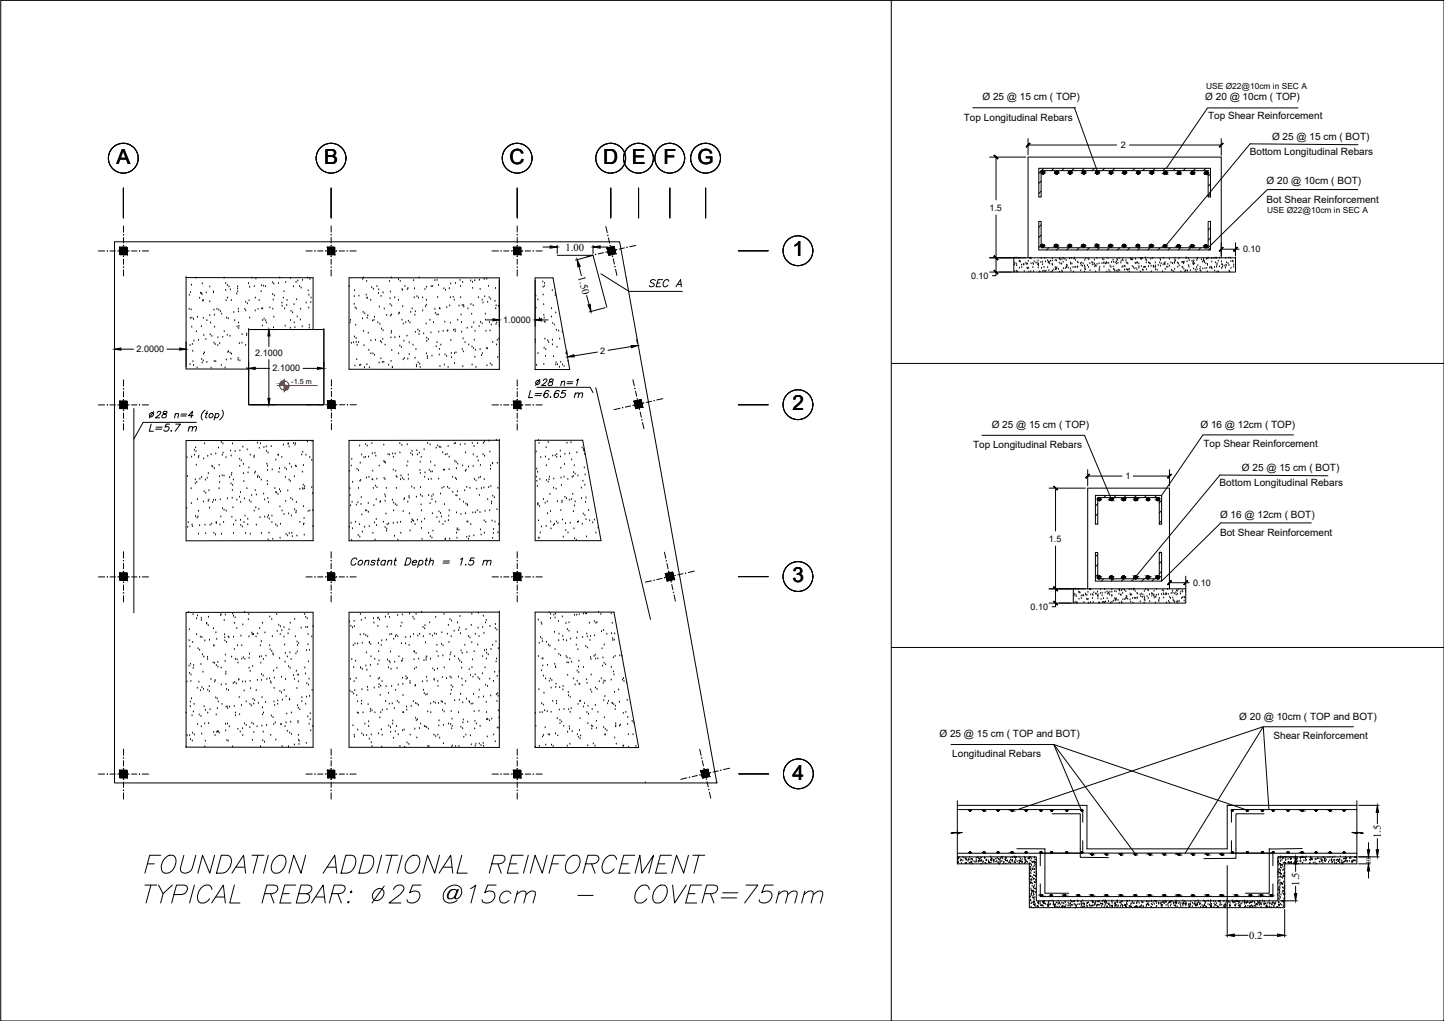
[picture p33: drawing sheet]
<svg xmlns="http://www.w3.org/2000/svg" width="420mm" height="297mm" viewBox="0 0 420 297" stroke-linecap="round" stroke-linejoin="round" font-family="sans-serif">
<defs><g id="words">
<g font-size="6.1">
<text x="33.9" y="47.7">A</text>
<text x="94.3" y="47.7">B</text>
<text x="148.3" y="47.7">C</text>
<text x="175.5" y="47.7">D E</text>
<text x="193" y="47.7">F</text>
<text x="202.9" y="47.7">G</text>
<text x="230.5" y="74.6">1</text>
<text x="230.5" y="119.4">2</text>
<text x="230.5" y="169.4">3</text>
<text x="230.6" y="226.8">4</text>
</g>
<g font-size="5.3">
<text x="188" y="84.7">SEC A</text>
<text x="42.7" y="126.6">L=5.7 m</text>
</g>
<g font-size="4.9">
<text x="154.9" y="113.2">28 n=1</text>
<text x="152.8" y="116.8">L=6.65 m</text>
</g>
<g font-size="3.1">
<text x="164.5" y="72.9">1.00</text>
<text x="168.2" y="80.6" transform="rotate(75 168.2 80.6)">1.50</text>
<text x="401.8" y="243.8" transform="rotate(-90 401.8 243.8)">1.5</text>
<text x="378" y="257.7" transform="rotate(-90 378 257.7)">1.5</text>
<text x="363.5" y="273.1">0.2</text>
</g>
<g font-size="2.9">
<text x="285.9" y="29.2">Ø 25 @ 15 cm ( TOP)</text>
<text x="350.7" y="29.2">Ø 20 @ 10cm ( TOP)</text>
<text x="280.5" y="35.1">Top Longitudinal Rebars</text>
<text x="351.5" y="34.7">Top Shear Reinforcement</text>
<text x="370.1" y="40.7">Ø 25 @ 15 cm ( BOT)</text>
<text x="363.6" y="45">Bottom Longitudinal Rebars</text>
<text x="368.6" y="53.6">Ø 20 @ 10cm ( BOT)</text>
<text x="368.6" y="59">Bot Shear Reinforcement</text>
<text x="288.5" y="124.5">Ø 25 @ 15 cm ( TOP)</text>
<text x="349.3" y="124.4">Ø 16 @ 12cm ( TOP)</text>
<text x="283.1" y="130.4">Top Longitudinal Rebars</text>
<text x="350.1" y="129.9">Top Shear Reinforcement</text>
<text x="361.4" y="137">Ø 25 @ 15 cm ( BOT)</text>
<text x="354.9" y="141.3">Bottom Longitudinal Rebars</text>
<text x="355" y="150.6">Ø 16 @ 12cm ( BOT)</text>
<text x="355" y="155.9">Bot Shear Reinforcement</text>
<text x="360.6" y="209.3">Ø 20 @ 10cm ( TOP and BOT)</text>
<text x="273.4" y="214.4">Ø 25 @ 15 cm ( TOP and BOT)</text>
<text x="370.5" y="215.1">Shear Reinforcement</text>
<text x="277.1" y="220.3">Longitudinal Rebars</text>
</g>
<g font-size="2.6">
<text x="326.1" y="43.2">2</text>
<text x="287.9" y="61.3">1.5</text>
<text x="361.7" y="73.4">0.10</text>
<text x="282.5" y="81.1">0.10</text>
<text x="146.4" y="94">1.0000</text>
<text x="39.8" y="102.5">2.0000</text>
<text x="74.3" y="103.7">2.1000</text>
<text x="174.7" y="103.1">2</text>
<text x="79.3" y="108.1">2.1000</text>
<text x="327.4" y="139.5">1</text>
<text x="305.2" y="157.6">1.5</text>
<text x="347.2" y="170.4">0.10</text>
<text x="299.9" y="177.4">0.10</text>
</g>
<g font-size="2.4">
<text x="350.9" y="25.9">USE Ø22@10cm in SEC A</text>
<text x="368.7" y="62.1">USE Ø22@10cm in SEC A</text>
</g>
<text font-size="2.1" x="84.8" y="111.7">-1.5 m</text>
<text font-size="2" x="398.9" y="251.4" transform="rotate(-90 398.9 251.4)">10</text>
</g></defs>
<!-- layer: 0 -->
<g fill="none" stroke="#000" stroke-width=".29">
<path d="M.2 .1h420v296.9h-420zM259.3 .1v296.9M283 31.4h29.9M312.6 31.4l6.7 18.4M377.7 31.4h-26.3l-12 17.6M35.9 54.7v8.7M96.4 54.7v8.7M150.5 54.7v8.7M177.7 54.7v8.7M185.8 54.7v8.7M194.9 54.7v8.7M205.3 54.7v8.7"/>
<path d="M288 45.7h10.5M289.8 45.7v12.5M299.1 40.3v4.7M299.1 42.2h25.8M302.3 49h49.9v8.3h-.7v-7.7h-48.6v7.7h-.6zM302.9 49.7l-.6 .7M302.9 52.7l-.6 .6M302.9 55.6l-.6 .7M303.7 49l-.7 .6M306.7 49l-.7 .6M309.6 49l-.7 .6M312.5 49l-.6 .6"/>
<path d="M315.5 49l-.7 .6M318.4 49l-.6 .6M321.4 49l-.7 .6M324.3 49l-.6 .6M328.6 42.2h26.7M330.2 49l-.6 .6M333.2 49l-.7 .6M336.1 49l-.7 .6M339 49l-.6 .6M342 49l-.7 .6M345 49l-.7 .6M347.9 49l-.7 .6"/>
<path d="M350.9 49l-.7 .6M352.2 50.5l-.7 .7M352.2 53.5l-.7 .7M352.2 56.4l-.7 .7M355.3 40.3v4.9M395.1 55.1h-26.3l-17.3 17M395.1 42.1l-31.4-.2-24.4 29.5M28.6 73h1.8M32 73h1.6M33.3 70.3h147l28.3 157.5h-175.3zM33.3 73h.1M34.9 72h2.1v2.1h-2.1z"/>
<path d="M34.9 73.7h.1M34.9 73.3h.1M34.9 72.8h.1M34.9 72.3h.1M35 73.9h.1M35 73.5h.1M35 72.5h.1M35 72.1h.1M35.1 73.7h.1M35.1 73.3h.1M35.1 72.8h.1M35.1 72.3h.1"/>
<path d="M35.1 73h1.6M35.3 73.9h.1M35.3 73.5h.1M35.3 72.5h.1M35.3 72.1h.1M35.3 73.7h.1M35.3 73.3h.1M35.3 72.8h.1M35.3 72.3h.1M35.5 73.9h.1M35.5 73.5h.1M35.5 72.5h.1"/>
<path d="M35.5 72.1h.1M35.6 73.7h.1M35.6 73.3h.1M35.6 72.8h.1M35.6 72.3h.1M35.7 73.9h.1M35.7 73.5h.1M35.7 72.5h.1M35.7 72.1h.1M35.8 73.7h.1M35.8 73.3h.1M35.8 72.8h.1"/>
<path d="M35.8 72.3h.1M35.9 73h.1M35.9 73.9h.1M35.9 73.5h.1M35.9 72.5h.1M35.9 72.1h.1M35.9 65.7v1.8M35.9 69.1v1.6M35.9 72.2v1.6M35.9 75.4v1.5M35.9 78.5v1.8M36 73.7h.1"/>
<path d="M36 73.3h.1M36 72.8h.1M36 72.3h.1M36.2 73.9h.1M36.2 73.5h.1M36.2 72.5h.1M36.2 72.1h.1M36.3 73.7h.1M36.3 73.3h.1M36.3 72.8h.1M36.3 72.3h.1M36.4 73.9h.1"/>
<path d="M36.4 73.5h.1M36.4 72.5h.1M36.4 72.1h.1M36.5 73.7h.1M36.5 73.3h.1M36.5 72.8h.1M36.5 72.3h.1M36.6 73.9h.1M36.6 73.5h.1M36.6 72.5h.1M36.6 72.1h.1M36.7 73.7h.1"/>
<path d="M36.7 73.3h.1M36.7 72.8h.1M36.7 72.3h.1M36.8 73.9h.1M36.8 73.5h.1M36.8 72.5h.1M36.8 72.1h.1M37 73.7h.1M37 73.3h.1M37 72.8h.1M37 72.3h.1M38.3 73h1.5"/>
<path d="M41.4 73h1.8M89 73h1.8M92.4 73h1.6M95.3 72h2.1v2.1h-2.1zM95.3 73.7h.1M95.3 73.3h.1M95.3 72.8h.1M95.3 72.3h.1M95.4 73.9h.1M95.4 73.5h.1M95.4 72.5h.1M95.4 72.1h.1"/>
<path d="M95.5 73.7h.1M95.5 73.3h.1M95.5 72.8h.1M95.5 72.3h.1M95.5 73h1.6M95.7 73.9h.1M95.7 73.5h.1M95.7 72.5h.1M95.7 72.1h.1M95.8 73.7h.1M95.8 73.3h.1M95.8 72.8h.1"/>
<path d="M95.8 72.3h.1M95.9 73.9h.1M95.9 73.5h.1M95.9 72.5h.1M95.9 72.1h.1M96 73.7h.1M96 73.3h.1M96 72.8h.1M96 72.3h.1M96.1 73.9h.1M96.1 73.5h.1M96.1 72.5h.1"/>
<path d="M96.1 72.1h.1M96.2 73.7h.1M96.2 73.3h.1M96.2 72.8h.1M96.2 72.3h.1M96.4 73h.1M96.4 73.9h.1M96.4 73.5h.1M96.4 72.5h.1M96.4 72.1h.1M96.4 65.7v1.8M96.4 69.1v1.6"/>
<path d="M96.4 72.2v1.6M96.4 75.4v1.5M96.4 78.5v1.8M96.4 73.7h.1M96.4 73.3h.1M96.4 72.8h.1M96.4 72.3h.1M96.6 73.9h.1M96.6 73.5h.1M96.6 72.5h.1M96.6 72.1h.1M96.7 73.7h.1"/>
<path d="M96.7 73.3h.1M96.7 72.8h.1M96.7 72.3h.1M96.8 73.9h.1M96.8 73.5h.1M96.8 72.5h.1M96.8 72.1h.1M96.9 73.7h.1M96.9 73.3h.1M96.9 72.8h.1M96.9 72.3h.1M97 73.9h.1"/>
<path d="M97 73.5h.1M97 72.5h.1M97 72.1h.1M97.1 73.7h.1M97.1 73.3h.1M97.1 72.8h.1M97.1 72.3h.1M97.2 73.9h.1M97.2 73.5h.1M97.2 72.5h.1M97.2 72.1h.1M97.4 73.7h.1"/>
<path d="M97.4 73.3h.1M97.4 72.8h.1M97.4 72.3h.1M98.7 73h1.5M101.8 73h1.8M143.2 73h1.8M146.6 73h1.5M149.4 72h2.1v2.1h-2.1zM149.5 73.7h.1M149.5 73.3h.1M149.5 72.8h.1M149.5 72.3h.1"/>
<path d="M149.6 73.9h.1M149.6 73.5h.1M149.6 72.5h.1M149.6 72.1h.1M149.7 73.7h.1M149.7 73.3h.1M149.7 72.8h.1M149.7 72.3h.1M149.7 73h1.6M149.8 73.9h.1M149.8 73.5h.1M149.8 72.5h.1"/>
<path d="M149.8 72.1h.1M149.9 73.7h.1M149.9 73.3h.1M149.9 72.8h.1M149.9 72.3h.1M150 73.9h.1M150 73.5h.1M150 72.5h.1M150 72.1h.1M150.2 73.7h.1M150.2 73.3h.1M150.2 72.8h.1"/>
<path d="M150.2 72.3h.1M150.2 73.9h.1M150.2 73.5h.1M150.2 72.5h.1M150.2 72.1h.1M150.4 73.7h.1M150.4 73.3h.1M150.4 72.8h.1M150.4 72.3h.1M150.5 73h.1M150.5 73.9h.1M150.5 73.5h.1"/>
<path d="M150.5 72.5h.1M150.5 72.1h.1M150.5 65.7v1.8M150.5 69.1v1.6M150.5 72.2v1.6M150.5 75.4v1.5M150.5 78.5v1.8M150.6 73.7h.1M150.6 73.3h.1M150.6 72.8h.1M150.6 72.3h.1M150.7 73.9h.1"/>
<path d="M150.7 73.5h.1M150.7 72.5h.1M150.7 72.1h.1M150.8 73.7h.1M150.8 73.3h.1M150.8 72.8h.1M150.8 72.3h.1M151 73.9h.1M151 73.5h.1M151 72.5h.1M151 72.1h.1M151 73.7h.1"/>
<path d="M151 73.3h.1M151 72.8h.1M151 72.3h.1M151.2 73.9h.1M151.2 73.5h.1M151.2 72.5h.1M151.2 72.1h.1M151.3 73.7h.1M151.3 73.3h.1M151.3 72.8h.1M151.3 72.3h.1M151.4 73.9h.1"/>
<path d="M151.4 73.5h.1M151.4 72.5h.1M151.4 72.1h.1M151.5 73.7h.1M151.5 73.3h.1M151.5 72.8h.1M151.5 72.3h.1M152.8 73h1.6M156 73h1.8M158 71.9h2.1M162.1 74.3h10.5l4 15.1M162.1 71.4v2.4"/>
<path d="M168.5 77.5l.7 2.7M172 74.5l-4.6 1.2M172.6 74.2l-1.8 .4M172.6 71.4v2.4M174.6 71.9h2.1M174.8 79.7l8.2 5.1h15.5M175.6 73.5l-1.5 .4M176.3 65.9l.4 1.8M176.7 72.2l2-.5 .5 2.1-2.1 .4zM176.7 72.5h.1M176.8 73h.1M176.8 72.3h.1"/>
<path d="M176.9 72.8h.1M177 73.4h.1M177 72.5h.1M177 73.9h.1M177 72.2h.1M177 69.2l.4 1.5M177.1 73h.1M177.1 73.6h.1M177.1 72.7h.1M177.2 73.4h.1M177.2 74.1h.1M177.2 72.5h.1"/>
<path d="M177.2 73.9h.1M177.2 72.2h.1M177.3 72.9h.1M177.3 73.6h.1M177.3 72.7h.1M177.4 73.3h.1M177.4 74h.1M177.4 72.4h.1M177.5 72.2h.1M177.5 73.8h.1M177.5 72.8h.1M177.5 73.6h.1"/>
<path d="M177.6 72.6h.1M177.6 73.3h.1M177.6 72.4h.1M177.7 74h.1M177.7 73h.1M177.7 73.7h.1M177.7 72.8h.1M177.7 72.1h.1M177.7 72.2l.4 1.6M177.8 73.5h.1M177.8 72.5h.1M177.8 73.3h.1"/>
<path d="M177.8 72.3h.1M177.9 73.9h.1M177.9 73.7h.1M177.9 72h.1M178 72.8h.1M178 73.4h.1M178 72.5h.1M178.1 73.2h.1M178.1 73.9h.1M178.1 72.2h.1M178.1 73.6h.1M178.1 72h.1"/>
<path d="M178.2 72.7h.1M178.2 73.4h.1M178.2 72.5h.1M178.3 73.1h.1M178.3 73.8h.1M178.3 72.2h.1M178.4 72h.1M178.4 73.6h.1M178.4 72.6h.1M178.4 73.3h.1M178.4 75.3l.4 1.5M178.5 72.4h.1"/>
<path d="M178.5 73.1h.1M178.5 72.2h.1M178.6 73.8h.1M178.6 73.5h.1M178.6 72.6h.1M178.6 71.9h.1M178.6 73.3h.1M178.6 72.8l-1.5 .4M178.7 72.3h.1M178.7 73.1h.1M178.7 72.1h.1M178.8 73.7h.1"/>
<path d="M178.8 73.5h.1M178.9 72.5h.1M178.9 73.2h.1M178.9 73h.1M179 73.7h.1M179 73.4h.1M179.1 78.3l.4 1.8M181.7 72.1l-1.5 .4M185 71.4l-1.8 .4M214.8 73h8.7M288 75h10.5M288 79.1h6.3"/>
<path d="M289.8 62.6v17.6h-1M290.8 75h68.7v4.1h-68.7M295 75v4.1M295.1 75.1h.1M295.1 77.1h.1M295.2 79.1h.1M295.3 76.6h.1M295.7 75.1h.1M295.7 78.9h.1M295.7 76.8h.1M295.8 77.3h.1M295.9 79.1h.1"/>
<path d="M296.1 79.1h.1M296.5 75.2h.1M296.5 76h.1M296.6 78h.1M296.7 76.1h.1M296.9 76.2h.1M297.2 77.1h.1M297.3 77.8h.1M297.8 77h.1M297.9 77h.1M298 79h.1M298.5 76.5h.1"/>
<path d="M298.6 76.9h.1M298.8 78h.1M299 76.8h.1M299 78.2h.1M299.1 75v-29.3h56.2v29.3M299.2 76h.1M299.3 78h.1M299.3 79.1h.1M299.7 75.2h.1M299.8 75.1h.1M299.9 79h.1M300 76.7h.1"/>
<path d="M300 75.3h.1M300.5 77.8h.1M300.6 76.7h.1M300.7 76.9h.1M300.7 79h.1M300.9 76.1h.1M301.4 76.5h.1M301.8 76.5h.1M302 77.1h.1M302 75.9h.1M302.1 77.9h.1M302.2 77.2h.1"/>
<path d="M302.2 76.8h.1M302.3 64.4h.6v7.7h48.6v-7.7h.7v8.3h-49.9zM302.4 79.1h.1M302.6 79.1h.1M302.9 76.4h.1M302.9 75.2h.1M302.9 65.4l-.6 .7M302.9 68.4l-.6 .7M302.9 71.4l-.6 .6M303.1 78.1h.1M303.4 76.3h.1M303.4 77h.1"/>
<path d="M303.4 79h.1M303.8 78.9h.1M303.8 77.8h.1M304 75.2h.1M304.1 79h.1M304.2 76.2h.1M304.3 78.9h.1M304.8 75.9h.1M304.8 77.9h.1M305 76.5h.1M305.1 76.2h.1M305.1 72.1l-.6 .6"/>
<path d="M305.2 78.8h.1M305.3 76.4h.1M305.4 76.8h.1M305.6 76h.1M305.9 79.1h.1M306.2 76.9h.1M306.2 75.9h.1M306.2 77.2h.1M306.2 75.2h.1M306.2 78.9h.1M306.6 78.6h.1M307 77.8h.1"/>
<path d="M307 75.8h.1M307.1 78.5h.1M307.2 78.1h.1M307.4 75.9h.1M307.4 78.3h.1M307.5 77.9h.1M308 78.4h.1M308.1 72.1l-.7 .6M308.2 75.3h.1M308.2 76.5h.1M308.3 79.1h.1M308.4 75.4h.1"/>
<path d="M308.4 75.6h.1M308.7 76.8h.1M308.9 76.8h.1M308.9 78.9h.1M309 75.6h.1M309.1 79.1h.1M309.3 76.3h.1M309.4 78.2h.1M309.4 75.2h.1M309.8 75.4h.1M310 78.1h.1M310.2 75.8h.1"/>
<path d="M310.3 77.8h.1M310.3 77.2h.1M310.6 77.4h.1M310.8 78h.1M311.1 72.1l-.7 .6M311.2 75.3h.1M311.4 78.2h.1M311.5 76.5h.1M311.6 76.9h.1M311.6 78.9h.1M311.8 75.2h.1M311.9 76.8h.1"/>
<path d="M312.2 77.8h.1M312.3 79.1h.1M312.5 75.3h.1M312.6 75.1h.1M312.7 75.2h.1M312.8 77.8h.1M313 75.8h.1M313 77.8h.1M313.5 76.3h.1M313.5 77.8h.1M313.6 77.6h.1M313.7 76.5h.1"/>
<path d="M314 72.1l-.7 .6M314.4 76.7h.1M314.5 78.8h.1M314.6 77.3h.1M314.7 76.5h.1M315 77.5h.1M315.2 76.8h.1M315.6 77.4h.1M315.6 79.1h.1M315.6 75.8h.1M315.6 78.3h.1M315.7 77.8h.1"/>
<path d="M315.8 78.4h.1M315.9 75.2h.1M316.4 77.3h.1M316.6 75.4h.1M316.7 77.8h.1M316.8 75.6h.1M316.9 72.1l-.6 .6M317.1 76.7h.1M317.2 78.7h.1M317.7 76.4h.1M317.8 77.1h.1M318 76.5h.1"/>
<path d="M318.3 77h.1M318.4 75.7h.1M318.4 76.8h.1M318.5 77.7h.1M318.8 77.3h.1M318.8 79.1h.1M318.9 77.5h.1M319.2 75.2h.1M319.2 76.9h.1M319.8 76.7h.1M319.8 78.7h.1M319.9 78.3h.1"/>
<path d="M319.9 72.1l-.7 .6M320 77.8h.1M320.6 76.7h.1M320.8 75.5h.1M321.2 76.7h.1M321.2 75.6h.1M321.2 77.7h.1M321.2 76.5h.1M321.6 76.8h.1M321.9 76.4h.1M322 76.5h.1M322.1 76.6h.1"/>
<path d="M322.1 79.1h.1M322.4 75.2h.1M322.6 76.6h.1M322.7 78.6h.1M322.8 72.1l-.6 .6M323 79.1h.1M323 77.4h.1M323.3 77.8h.1M323.4 76.4h.1M323.9 75.7h.1M323.9 77.7h.1M324 76.3h.1"/>
<path d="M324 78.4h.1M324.2 78.6h.1M324.4 78.9h.1M324.5 76.5h.1M324.8 76.1h.1M324.9 76.8h.1M325 78.9h.1M325 75.5h.1M325.2 75.7h.1M325.3 76.6h.1M325.3 79.1h.1M325.4 78.6h.1"/>
<path d="M325.6 75.2h.1M325.8 78.7h.1M325.8 72.1l-.7 .6M326.1 76.5h.1M326.2 76h.1M326.5 77.8h.1M326.6 75.6h.1M326.7 77.6h.1M326.8 75.9h.1M327.2 77.5h.1M327.2 78.6h.1M327.4 77.6h.1"/>
<path d="M327.6 75.8h.1M327.7 76.5h.1M327.7 78.5h.1M328 76.6h.1M328 78.6h.1M328.2 76.8h.1M328.3 78.5h.1M328.5 79.1h.1M328.6 78.3h.1M328.7 72.1l-.6 .6M328.9 75.2h.1M329.1 75.6h.1"/>
<path d="M329.3 75.6h.1M329.4 75.5h.1M329.4 77.5h.1M329.6 75.6h.1M329.7 77.8h.1M330 78.2h.1M330.3 76.6h.1M330.4 75.4h.1M330.5 76.7h.1M330.5 78.1h.1M330.8 76.5h.1M330.8 78.5h.1"/>
<path d="M331 76.5h.1M331.4 76.8h.1M331.4 78h.1M331.4 77.6h.1M331.7 72.1l-.7 .6M331.8 79.1h.1M331.9 75.3h.1M332.1 75.6h.1M332.1 77.5h.1M332.1 75.2h.1M332.4 75.2h.1M332.4 78.5h.1"/>
<path d="M332.6 78.7h.1M332.8 77.8h.1M333 77.8h.1M333.2 75h.1M333.3 77.8h.1M333.4 75.6h.1M333.5 76.5h.1M333.6 78.5h.1M333.6 75.8h.1M334.2 76.5h.1M334.2 77.6h.1M334.5 76.7h.1"/>
<path d="M334.6 72.1l-.6 .6M334.6 76.8h.1M334.9 75.4h.1M334.9 77.5h.1M335 79.1h.1M335.4 75.2h.1M335.6 77.6h.1M335.6 77.5h.1M335.7 77.8h.1M336.2 77.4h.1M336.2 76.5h.1M336.2 77.8h.1"/>
<path d="M336.3 78.5h.1M336.7 78.6h.1M337 77.2h.1M337.4 76.5h.1M337.6 75.4h.1M337.6 72.1l-.7 .6M337.7 77.4h.1M337.7 75.7h.1M337.9 76.7h.1M338.3 79.1h.1M338.4 77.1h.1M338.6 75.2h.1"/>
<path d="M338.7 76.7h.1M338.9 76.9h.1M339 77h.1M339 76.4h.1M339 78.4h.1M339.5 77.8h.1M339.8 76.9h.1M339.8 77.7h.1M340.2 75.4h.1M340.3 77.4h.1M340.5 72.1l-.6 .6M340.7 76.5h.1"/>
<path d="M340.8 78.6h.1M341 78.8h.1M341.1 76.7h.1M341.2 76.7h.1M341.5 79.1h.1M341.7 76.4h.1M341.8 76.6h.1M341.8 78.3h.1M341.8 75.8h.1M341.9 75.1h.1M342 75.9h.1M342.6 76.5h.1"/>
<path d="M342.7 77.8h.1M342.9 76.8h.1M343.1 75.3h.1M343.1 77.3h.1M343.5 72.1l-.7 .6M343.6 79.1h.1M343.9 76.4h.1M344 77.7h.1M344 76.3h.1M344.2 77.9h.1M344.4 76.7h.1M344.4 76.4h.1"/>
<path d="M344.5 78.3h.1M344.6 76.3h.1M344.8 79.1h.1M345 78.9h.1M345.1 78.7h.1M345.1 75.1h.1M345.1 75h.1M345.4 76.1h.1M345.5 78.9h.1M345.8 75.3h.1M345.9 77.3h.1M345.9 77.8h.1"/>
<path d="M346 75.8h.1M346.4 78.7h.1M346.4 72.1l-.7 .6M346.8 76h.1M347.1 76.8h.1M347.2 76.4h.1M347.2 76.3h.1M347.3 78.3h.1M347.3 77h.1M347.4 75.9h.1M347.6 76.7h.1M347.8 78.5h.1"/>
<path d="M348 79.1h.1M348.2 77.8h.1M348.2 75.8h.1M348.3 78.5h.1M348.4 75.1h.1M348.4 75.3h.1M348.5 77.3h.1M349.2 78.3h.1M349.2 77.8h.1M349.2 78.8h.1M349.4 72.1l-.7 .6M349.4 78.9h.1"/>
<path d="M349.6 75.6h.1M349.9 76.2h.1M350 78.2h.1M350.2 75.5h.1M350.2 75.9h.1M350.4 76.1h.1M350.4 76.4h.1M350.6 78.2h.1M350.9 76.7h.1M351 75.4h.1M351.1 78.1h.1M351.3 79.1h.1"/>
<path d="M351.3 75.2h.1M351.3 77.2h.1M351.3 76.9h.1M351.6 75.1h.1M352 78h.1M352.2 66.3l-.7 .6M352.2 69.2l-.7 .7M352.2 72.2l-.6 .5M352.3 77.8h.1M352.4 77.8h.1M352.4 75.2h.1M352.6 78h.1"/>
<path d="M352.6 76.2h.1M352.6 78.2h.1M353 75.2h.1M353.4 77.8h.1M353.4 78.9h.1M353.5 75.2h.1M353.7 76.4h.1M353.8 75h.1M353.9 77.7h.1M354 75.2h.1M354.1 77.2h.1M354.1 76.7h.1"/>
<path d="M354.1 79.1h.1M354.5 76h.1M354.5 79.1h.1M354.8 77.6h.1M354.8 75.1h.1M355.3 72.5h5.3M355.4 76.1h.1M355.5 78.1h.1M355.5 76.9h.1M355.7 77.7h.1M355.7 77.1h.1M356.2 77.4h.1"/>
<path d="M356.6 78h.1M356.7 75.2h.1M356.7 77.4h.1M356.7 77.2h.1M356.9 76.4h.1M357.3 76.7h.1M357.6 77.2h.1M357.6 75.1h.1M357.6 78.9h.1M357.8 79.1h.1M358.1 75.1h.1M358.1 76.1h.1"/>
<path d="M358.2 78.1h.1M358.6 76h.1M358.8 76.2h.1M358.9 77.7h.1M359 77.1h.1M359.5 75h.1M359.5 70.6v3.8M33.3 80.8h.1M54.1 80.8h.1M54.1 80.8v26.5l18.2 .1v10.4h21.9v-21.9M54.1 80.8h37v15.1M54.2 99.8h.1"/>
<path d="M55 90h.1M55.1 85.9h.1M55.4 92.6h.1M55.5 85.1h.1M55.6 90.2h.1M55.7 83h.1M55.8 95.2h.1M55.8 92.5h.1M56.3 92.9h.1M56.4 99.2h.1M57.1 80.9h.1M57.2 96.5h.1"/>
<path d="M57.5 92.3h.1M57.8 99h.1M58.1 86.8h.1M58.3 85.3h.1M58.6 95h.1M58.6 85.4h.1M58.8 85.8h.1M58.8 82.6h.1M59 87.6h.1M59.1 92.6h.1M59.2 87.4h.1M59.3 97.6h.1"/>
<path d="M59.9 98.7h.1M60 85.2h.1M60.2 93.3h.1M61 91.8h.1M61 83.5h.1M61 87.8h.1M61.2 97.4h.1M61.3 94h.1M61.6 97.9h.1M62.1 84.9h.1M62.1 85.2h.1M62.3 90.2h.1"/>
<path d="M62.3 99.8h.1M62.4 91.7h.1M62.4 95.2h.1M63.1 90h.1M63.4 98.3h.1M63.7 90.2h.1M63.9 99.9h.1M64.1 90.7h.1M64.5 91.4h.1M64.8 98.1h.1M65.2 80.9h.1M65.2 96.5h.1"/>
<path d="M65.7 82.5h.1M65.7 84.5h.1M65.8 87.5h.1M66 92.5h.1M66.1 97.5h.1M66.2 83h.1M66.2 86.7h.1M66.4 92.7h.1M66.6 83.5h.1M66.9 97.8h.1M67 84.3h.1M67.3 87.4h.1"/>
<path d="M68 90.9h.1M68.3 93.3h.1M68.9 85.5h.1M69 95.1h.1M69.1 84.1h.1M69.1 83.4h.1M69.2 84.9h.1M69.3 89.9h.1M69.4 90.7h.1M69.4 94h.1M69.5 95.6h.1M69.5 94.9h.1"/>
<path d="M69.6 100h.1M70.4 99.8h.1M70.4 97.4h.1M71.2 90h.1M71.5 90.5h.1M71.5 88h.1M71.8 97.6h.1M71.8 97.2h.1M72 88.4h.1M72.3 82.5h.1M72.3 95.9h21.9v21.9h-21.9zM72.3 95.9h.1"/>
<path d="M72.5 87.5h.1M72.6 92.5h.1M72.6 83.6h.1M73 95.9h7.1M73.3 80.9h.1M74 83.4h.1M74.3 90.5h.1M74.3 86.7h.1M74.5 81.2h.1M75.1 90h.1M75.4 87.4h.1M76 84.8h.1"/>
<path d="M76.1 83.1h.1M76.2 89.9h.1M76.3 94.9h.1M76.4 89.8h.1M76.4 93.2h.1M76.7 83.3h.1M76.8 92.8h.1M77.3 83.4h.1M77.3 93.3h.1M77.5 94h.1M78.2 97.7v3.2M78.5 89.6h.1"/>
<path d="M79.3 82.2h.1M79.3 85.7h.1M79.4 89.9h.1M79.5 87.3h.1M79.6 95.4h.1M79.7 92.3h.1M79.7 82.7h.1M79.8 86.1h.1M81 82.5h.1M81.4 80.9h.1M82 88.2h.1M82.1 89.1h.1"/>
<path d="M82.4 86.7h.1M82.6 84.9h.1M82.8 89.9h.1M83 94.9h.1M83.1 82.2h.1M83.4 88.9h.1M83.5 87.4h.1M84.5 95.5h.1M84.5 93.2h.1M84.5 81h.1M84.7 90.5h.1M85.1 91h.1"/>
<path d="M85.4 83.4h.1M85.6 88.6h.1M85.6 93.9h.1M85.8 95.3h.1M86.1 82.2h.1M86.3 87.2h.1M86.5 92.2h.1M86.7 81.7h.1M87.2 83.4h.1M87.4 93.1h.1M87.5 89.9h.1M87.6 83.8h.1"/>
<path d="M87.9 95.1h.1M88 81.6h.1M89.1 88.2h.1M89.5 80.9h.1M89.7 84.6h.1M89.8 89.6h.1M89.9 85.9h.1M90 94.6h.1M90 95.4h.1M90.2 81.3h.1M90.4 88h.1M90.5 86.7h.1"/>
<path d="M94.2 95.9h.1M101.6 83.4h.1M101.9 93.9h.1M102 93.2h.1M102.2 99.9h.1M102.8 99.7h.1M103 88.5h.1M103.1 86.3h.1M103.2 84.6h.1M103.2 98h.1M103.3 89.6h.1M103.5 94.6h.1"/>
<path d="M103.6 99.6h.1M103.6 98.5h.1M103.7 89.9h.1M104.4 99.6h.1M104.4 86.1h.1M105.5 92.7h.1M105.5 81.3h.1M105.7 90.9h.1M105.7 80.8h.1M105.8 96.4h.1M106.1 91.3h.1M106.6 85.8h.1"/>
<path d="M106.7 81.9h.1M106.8 86.7h.1M106.8 86.9h.1M106.8 92.6h.1M107 91.9h.1M107.1 96.9h.1M107.9 87.4h.1M107.9 99.2h.1M108.2 83.7h.1M108.4 93.4h.1M108.6 84.1h.1M108.8 93.2h.1"/>
<path d="M109 92.3h.1M109.3 99h.1M109.7 83.4h.1M109.9 93.9h.1M110.1 85.4h.1M110.2 84.3h.1M110.4 89.3h.1M110.5 94.3h.1M110.7 99.3h.1M110.9 86.2h.1M111 99.7h.1M111 95.7h.1"/>
<path d="M111.4 98.7h.1M111.5 85.2h.1M111.5 96.2h.1M111.8 89.9h.1M112.5 91.8h.1M113.3 81.9h.1M113.5 86.9h.1M113.5 88.6h.1M113.6 84.9h.1M113.7 91.9h.1M113.7 98.3h.1M113.8 96.9h.1"/>
<path d="M113.8 80.8h.1M113.9 91.6h.1M113.9 96.4h.1M114 89h.1M114.9 86.6h.1M114.9 98.2h.1M116 87.4h.1M116 81.4h.1M116 91.3h.1M116.2 98.1h.1M116.2 91.1h.1M116.5 81.9h.1"/>
<path d="M117 93.2h.1M117 84.2h.1M117.1 84.5h.1M117.2 89.2h.1M117.3 94.3h.1M117.5 99.3h.1M117.8 83.3h.1M118.1 93.9h.1M118.4 97.8h.1M118.5 84.3h.1M118.7 83.9h.1M118.8 93.5h.1"/>
<path d="M119.1 99.7h.1M119.3 93.9h.1M119.5 90.9h.1M119.9 89.9h.1M120.4 81.6h.1M120.5 86.6h.1M120.6 84h.1M120.7 91.7h.1M120.9 96.7h.1M120.9 90.7h.1M121.3 86.3h.1M121.6 96h.1"/>
<path d="M121.8 86.7h.1M121.9 97.3h.1M122 80.8h.1M122 96.4h.1M123 90.5h.1M123 86.6h.1M123.3 97.1h.1M123.7 84.2h.1M123.8 89.3h.1M124 94.3h.1M124 88.8h.1M124.1 87.4h.1"/>
<path d="M124.1 83.6h.1M124.2 99.3h.1M124.2 98.4h.1M124.6 98.8h.1M125.1 93.2h.1M125.4 96.8h.1M125.5 83.4h.1M125.9 83.3h.1M126.2 93.9h.1M126.5 90h.1M126.5 81.6h.1M126.7 91.2h.1"/>
<path d="M127.1 91.6h.1M127.2 81.6h.1M127.2 99.7h.1M127.3 86.6h.1M127.5 91.6h.1M127.6 83.1h.1M127.7 96.6h.1M127.9 89.8h.1M128 89.9h.1M128.9 96.4h.1M129.2 84h.1M129.4 93.7h.1"/>
<path d="M129.6 84.4h.1M130 89.5h.1M130.1 96.4h.1M130.3 96.2h.1M130.7 84h.1M130.9 89h.1M131 94h.1M131.1 86.6h.1M131.1 82.6h.1M131.2 99h.1M131.9 86.5h.1M132 96.1h.1"/>
<path d="M132.2 87.3h.1M132.4 96h.1M132.5 96.5h.1M132.5 82.5h.1M133.2 93.2h.1M133.6 89.1h.1M133.9 81.6h.1M134 86.6h.1M134 83.3h.1M134.2 91.6h.1M134.3 93.8h.1M134.3 96.6h.1"/>
<path d="M134.5 88.9h.1M134.6 82.2h.1M134.7 98.6h.1M134.9 88.9h.1M135 89.4h.1M135.3 99.7h.1M135.9 95.5h.1M136.1 89.9h.1M136.9 81.7h.1M137 88.6h.1M137.2 91.4h.1M137.3 95.3h.1"/>
<path d="M137.5 82.2h.1M137.5 83.9h.1M137.7 88.9h.1M137.8 93.9h.1M138 99h.1M138.1 81.7h.1M138.2 96.4h.1M139.2 86.6h.1M139.4 95h.1M139.5 81.5h.1M139.7 84.2h.1M139.8 93.8h.1"/>
<path d="M140.3 87.3h.1M140.3 94.2h.1M140.5 88.1h.1M140.9 81.3h.1M141.1 86.3h.1M141.2 91.4h.1M141.3 93.1h.1M141.4 96.4h.1M141.6 93.1h1.8M141.6 81.2h.1M141.9 88h.1M142.2 83.3h.1"/>
<path d="M142.3 86.6h.1M142.4 93.8h.1M142.6 96.3h.1M142.8 87.1h.1M143 94.6h.1M143.4 99.6h.1M144 87.7h.1M144.2 83.9h.1M144.2 89.8h.1M144.3 94.4h.1M144.4 89h.1M144.5 94h.1"/>
<path d="M144.7 99h.1M145 89.1h.1M145.2 98.7h.1M155.7 80.8h5.2l4.9 26.7h-10.1zM155.7 81.5v13.4M155.7 98.9h.1M155.8 99.6h.1M155.9 86.1h.1M156 89.6h.1M156.5 87.3h.1M157 92.7h.1M157.5 93.1h.1"/>
<path d="M157.6 93.1h1.9M157.9 82h.1M158 83.6h.1M158 85.8h.1M158.2 88.6h.1M158.2 91.7h.1M158.3 92.5h.1M158.4 93.6h.1M158.4 83.3h.1M158.5 82.5h.1M158.5 98.7h.1M158.6 93.8h.1"/>
<path d="M159.4 99.1h.1M159.6 99.6h.1M160.4 92.2h.1M160.5 89.8h.1M160.7 84.6h.1M160.7 99h.1M160.8 94.1h.1M161.3 94.6h.1M161.5 86h.1M161.6 85.4h.1M161.7 91h.1M161.9 96.1h.1"/>
<path d="M162.6 96.3h.1M162.9 98.7h.1M163.6 96.6h.1M170.7 86l.7 2.6M176.1 89.5l-4.6 1.2M185.3 98.7l.2 1.2M28.6 117.8h1.8M32 117.8h1.6M33.3 117.8h.1M33.3 107.3h.1M34.9 116.8h2.1v2.1h-2.1zM34.9 118.5h.1"/>
<path d="M34.9 118.1h.1M34.9 117.6h.1M34.9 117.1h.1M35 118.7h.1M35 118.3h.1M35 117.4h.1M35 116.9h.1M35.1 118.5h.1M35.1 118.1h.1M35.1 117.6h.1M35.1 117.1h.1M35.1 117.8h1.6"/>
<path d="M35.2 101.6h3.7M35.2 118.7h.1M35.2 118.3h.1M35.2 117.4h.1M35.2 116.9h.1M35.3 118.5h.1M35.3 118.1h.1M35.3 117.6h.1M35.3 117.1h.1M35.5 118.7h.1M35.5 118.3h.1M35.5 117.4h.1"/>
<path d="M35.5 116.9h.1M35.6 118.5h.1M35.6 118.1h.1M35.6 117.6h.1M35.6 117.1h.1M35.7 118.7h.1M35.7 118.3h.1M35.7 117.4h.1M35.7 116.9h.1M35.8 118.5h.1M35.8 118.1h.1M35.8 117.6h.1"/>
<path d="M35.8 117.1h.1M35.9 117.8h.1M35.9 118.7h.1M35.9 118.3h.1M35.9 117.4h.1M35.9 116.9h.1M35.9 110.5v1.8M35.9 113.9v1.6M35.9 117v1.6M36 118.5h.1M36 118.1h.1M36 117.6h.1"/>
<path d="M36 117.1h.1M36.2 118.7h.1M36.2 118.3h.1M36.2 117.4h.1M36.2 116.9h.1M36.3 118.5h.1M36.3 118.1h.1M36.3 117.6h.1M36.3 117.1h.1M36.4 118.7h.1M36.4 118.3h.1M36.4 117.4h.1"/>
<path d="M36.4 116.9h.1M36.5 118.5h.1M36.5 118.1h.1M36.5 117.6h.1M36.5 117.1h.1M36.6 118.7h.1M36.6 118.3h.1M36.6 117.4h.1M36.6 116.9h.1M36.7 118.5h.1M36.7 118.1h.1M36.7 117.6h.1"/>
<path d="M36.7 117.1h.1M36.8 118.7h.1M36.8 118.3h.1M36.8 117.4h.1M36.8 116.9h.1M37 118.5h.1M37 118.1h.1M37 117.6h.1M37 117.1h.1M38.3 117.8h1.5M38.9 118.9v59.4M41.4 117.8h1.8"/>
<path d="M44.7 119.7l-1.3 1.9M47.7 119.7l-.2 .6 .5 .2a.59 .59 0 0 1 0 1 .59 .59 0 0 1-.8-.6l1.4-.8v-.4zM48.6 101.6h3.7M55.3 106.1h.1M55.3 100.5h.1M56 100.2h.1M56.1 102.2h.1M56.1 105.2h.1M56.3 106.3h.1M57.4 107h.1M58.7 104.6h.1M58.8 105.6h.1"/>
<path d="M59.1 105h.1M59.2 103h.1M59.5 102.6h.1M59.6 119.3a2.04 2.04 0 0 0-.7 2.9M60.2 105.4h.1M60.3 119.7l-.4 1.5v.3l.3 .1M61.4 107.1h.1M62.3 105.2h.1M62.6 100.2h.1M62.8 105.2h.1M63.4 100.5h.1M64.4 106.3h.1"/>
<path d="M64.6 119.3a2.01 2.01 0 0 1-.7 2.9M65.5 107h.1M65.8 104.7h.1M66.3 102.6h.1M66.5 102.3h.1M67 102.7h.1M67.2 104.5h.1M67.4 103h.1M69.3 104.8h.1M69.3 104.3h.1M69.8 105h.1M71.5 100.5h.1"/>
<path d="M71.8 107.2h.1M72.3 117.8h.1M72.3 105.3v3.3M73 117.8h7.1M74.3 107.2h4.1M78.2 104.6v11.3M88.1 107.2h4.3M89.2 117.8h1.8M92.5 117.8h1.6M94.2 117.8h.1M95.4 116.7h2.1v2.1h-2.1zM95.4 118.4h.1"/>
<path d="M95.4 118h.1M95.4 117.5h.1M95.4 117.1h.1M95.5 118.6h.1M95.5 118.2h.1M95.5 117.3h.1M95.5 116.8h.1M95.6 118.4h.1M95.6 118h.1M95.6 117.5h.1M95.6 117.1h.1M95.6 117.8h1.6"/>
<path d="M95.8 118.6h.1M95.8 118.2h.1M95.8 117.3h.1M95.8 116.8h.1M95.8 118.4h.1M95.8 118h.1M95.8 117.5h.1M95.8 117.1h.1M96 118.6h.1M96 118.2h.1M96 117.3h.1M96 116.8h.1"/>
<path d="M96.1 118.4h.1M96.1 118h.1M96.1 117.5h.1M96.1 117.1h.1M96.2 118.6h.1M96.2 118.2h.1M96.2 117.3h.1M96.2 116.8h.1M96.3 118.4h.1M96.3 118h.1M96.3 117.5h.1M96.3 117.1h.1"/>
<path d="M96.4 117.8h.1M96.4 118.6h.1M96.4 118.2h.1M96.4 117.3h.1M96.4 116.8h.1M96.4 110.5v1.8M96.4 113.8v1.6M96.4 117v1.5M96.5 118.4h.1M96.5 118h.1M96.5 117.5h.1M96.5 117.1h.1"/>
<path d="M96.6 118.6h.1M96.6 118.2h.1M96.6 117.3h.1M96.6 116.8h.1M96.8 118.4h.1M96.8 118h.1M96.8 117.5h.1M96.8 117.1h.1M96.9 118.6h.1M96.9 118.2h.1M96.9 117.3h.1M96.9 116.8h.1"/>
<path d="M97 118.4h.1M97 118h.1M97 117.5h.1M97 117.1h.1M97.1 118.6h.1M97.1 118.2h.1M97.1 117.3h.1M97.1 116.8h.1M97.2 118.4h.1M97.2 118h.1M97.2 117.5h.1M97.2 117.1h.1"/>
<path d="M97.3 118.6h.1M97.3 118.2h.1M97.3 117.3h.1M97.3 116.8h.1M97.5 118.4h.1M97.5 118h.1M97.5 117.5h.1M97.5 117.1h.1M98.8 117.8h1.5M101.9 117.8h1.8M103.3 106.5h.1M103.8 104.6h.1"/>
<path d="M103.9 100.4h.1M104.6 106.3h.1M104.9 106.2h.1M105.9 100.6h.1M106 107h.1M106.8 106.1h.1M107.3 101.9h.1M107.5 107h.1M107.9 102.9h.1M108.5 102.9h.1M109 103.4h.1M110.3 105.6h.1"/>
<path d="M110.8 104.4h.1M111.3 105.4h.1M111.7 105.4h.1M112.1 100.4h.1M113.1 106.2h.1M113.8 105.1h.1M114 102h.1M114.2 107h.1M116 102.9h.1M116.3 100.7h.1M116.8 101.1h.1M117.3 104.7h.1"/>
<path d="M117.6 104.3h.1M118.7 104.5h.1M119.1 103.2h.1M120.2 100.4h.1M120.8 104.2h.1M121 101.7h.1M121.2 106.2h.1M121.2 106.7h.1M121.7 105.5h.1M122.1 106h.1M122.3 106.9h.1M124.1 102.9h.1"/>
<path d="M124.3 104.3h.1M124.3 103.7h.1M125.7 103.6h.1M126.9 100.9h.1M127.8 103.3h.1M127.8 101.6h.1M128 106.6h.1M128.3 100.4h.1M129.3 106.2h.1M129.5 103.2h.1M130 103.7h.1M130.4 106.9h.1"/>
<path d="M131.3 102.8h.1M131.4 104.1h.1M132.2 102.9h.1M132.2 105.8h.1M132.7 102.6h.1M134.5 101.7h.1M134.7 106.7h.1M134.8 102.3h.1M136.4 100.4h.1M137.3 101h.1M137.4 106.2h.1M137.8 101.4h.1"/>
<path d="M138.2 104h.1M138.3 101.9h.1M138.5 106.9h.1M139.7 101.7h.1M140.1 103.5h.1M140.3 102.9h.1M141.5 101.4h.1M141.7 106.4h.1M141.8 101.5h.1M142.7 105.9h.1M143.1 106.3h.1M143.2 117.8h1.8"/>
<path d="M144.5 100.4h.1M144.8 104h.1M145.3 107.5l-43.7-.1v-26.6h43.7v26.7M146.6 117.8h1.5M149.4 116.8h2.1v2.1h-2.1zM149.5 118.5h.1M149.5 118.1h.1M149.5 117.6h.1M149.5 117.1h.1M149.6 118.7h.1M149.6 118.3h.1M149.6 117.4h.1"/>
<path d="M149.6 116.9h.1M149.7 118.5h.1M149.7 118.1h.1M149.7 117.6h.1M149.7 117.1h.1M149.7 117.8h1.6M149.8 118.7h.1M149.8 118.3h.1M149.8 117.4h.1M149.8 116.9h.1M149.9 118.5h.1M149.9 118.1h.1"/>
<path d="M149.9 117.6h.1M149.9 117.1h.1M150 118.7h.1M150 118.3h.1M150 117.4h.1M150 116.9h.1M150.2 118.5h.1M150.2 118.1h.1M150.2 117.6h.1M150.2 117.1h.1M150.2 118.7h.1M150.2 118.3h.1"/>
<path d="M150.2 117.4h.1M150.2 116.9h.1M150.4 118.5h.1M150.4 118.1h.1M150.4 117.6h.1M150.4 117.1h.1M150.5 117.8h.1M150.5 118.7h.1M150.5 118.3h.1M150.5 117.4h.1M150.5 116.9h.1M150.5 110.5v1.8"/>
<path d="M150.5 113.9v1.6M150.5 117v1.6M150.6 118.5h.1M150.6 118.1h.1M150.6 117.6h.1M150.6 117.1h.1M150.7 118.7h.1M150.7 118.3h.1M150.7 117.4h.1M150.7 116.9h.1M150.8 118.5h.1M150.8 118.1h.1"/>
<path d="M150.8 117.6h.1M150.8 117.1h.1M151 118.7h.1M151 118.3h.1M151 117.4h.1M151 116.9h.1M151 118.5h.1M151 118.1h.1M151 117.6h.1M151 117.1h.1M151.2 118.7h.1M151.3 118.5h.1"/>
<path d="M151.4 118.7h.1M151.5 118.5h.1M156.1 106.3h.1M156.2 112.7h15.5l.9 1.5M156.5 102.9h.1M158.2 106h.1M158.3 101.3h.1M158.7 103.7h.1M158.8 101.7h.1M160.7 100.3h.1M161.1 103.8h.1M161.7 106.2h.1"/>
<path d="M161.8 105.6h.1M162.1 101.1h.1M162.2 106.1h.1M162.8 106.8h.1M163.2 105.4h.1M163.7 106.2h.1M164.1 106.6h.1M164.7 102.9h.1M164.9 102l.2 1.2M165.3 105.1h.1M173.4 112.8l15.9 67.4M173.8 102.4l-6.8 1.1"/>
<path d="M180.4 118.8l-1.8 .4M183.5 118.1l-1.6 .3M183.7 100.8l-6.8 1.1M184.2 110.5l.4 1.8M184.5 116.8l2.1-.5 .4 2.1-2 .4zM184.6 117.2h.1M184.7 116.9h.1M184.7 117.6h.1M184.8 117.3h.1M184.8 118.1h.1M184.8 117.1h.1M184.9 116.8h.1"/>
<path d="M184.9 118.5h.1M184.9 117.5h.1M184.9 113.8l.4 1.5M185 118.2h.1M185 117.3h.1M185 118h.1M185 117h.1M185.1 118.7h.1M185.1 118.4h.1M185.1 116.8h.1M185.2 117.5h.1M185.2 118.2h.1"/>
<path d="M185.2 117.2h.1M185.3 117.9h.1M185.3 118.6h.1M185.3 117h.1M185.3 118.4h.1M185.3 116.7h.1M185.4 117.4h.1M185.4 118.1h.1M185.4 117.2h.1M185.5 117.9h.1M185.5 118.6h.1M185.5 117h.1"/>
<path d="M185.5 116.7h.1M185.6 118.3h.1M185.6 117.4h.1M185.6 116.8l.3 1.5M185.6 118.1h.1M185.7 117.1h.1M185.7 118.5h.1M185.7 117.8h.1M185.7 116.9h.1M185.8 116.7h.1M185.8 117.8h.1M185.8 118.3h.1"/>
<path d="M185.8 117.3h.1M185.8 118h.1M185.9 117.1h.1M185.9 117.8h.1M185.9 116.8h.1M186 118.5h.1M186 118.2h.1M186 116.6h.1M186.1 117.3h.1M186.1 118h.1M186.1 117h.1M186.1 117.7h.1"/>
<path d="M186.2 118.4h.1M186.2 116.8h.1M186.2 118.2h.1M186.2 116.5h.1M186.3 117.2h.1M186.3 119.9l.3 1.5M186.3 117.9h.1M186.3 117h.1M186.4 117.7h.1M186.4 118.4h.1M186.4 116.7h.1M186.4 116.5h.1"/>
<path d="M186.5 118.1h.1M186.5 117.2h.1M186.5 117.9h.1M186.5 117.4l-1.5 .4M186.6 117h.1M186.6 118.3h.1M186.6 117.6h.1M186.6 116.7h.1M186.7 118.1h.1M186.7 117.1h.1M186.7 117.8h.1M186.8 117.6h.1"/>
<path d="M186.9 118.3h.1M186.9 118h.1M189.6 116.7l-1.6 .4M192.9 116l-1.8 .4M214.8 117.8h8.7M259.3 105.7h160.9M33.3 128.2h.1M35.9 120.2v1.5M35.9 123.3v1.8M43.6 120.3a.56 .56 0 0 1 .9-.2 .56 .56 0 0 1 0 .9 .56 .56 0 0 1-.9 .2 .56 .56 0 0 1 0-.9zM45.7 120.1l.4-.4h.4l.3 .3-.4 .7-1.2 .9h1.2M51 120.7l.5-.4 .4 .1-.2 1.2"/>
<path d="M51.1 120.3l-.3 1.3M52.7 120.5h1.6M54.4 133.2h.1M54.5 138.6h.1M55.8 133h.1M56.2 120.9h-1.4l1.2-1.2-.4 1.9M56.6 131h.1M56.6 132.4h.1M56.8 139.6h.1M56.9 130.3h.1M57 131.4h.1M57.1 135.3h.1"/>
<path d="M57.2 122.9h-15.5l-2.8 4.8M57.7 133.2h.1M57.9 132.7h.1M58.2 139.4h.1M58.7 139h.1M59.3 133.5h.1M59.5 129.1h.1M59.8 139.7h.1M59.8 120.3h.7M60.3 139.1h.1M60.5 132.7h.1M60.6 137.8h.1"/>
<path d="M61.4 132.3h.1M61.6 135.7h.1M61.9 135.9h.1M62.4 136.3h.1M62.7 120.6a.56 .56 0 0 1 .9-.2 .56 .56 0 0 1-.1 .9l-.4 .3-.6-.3M62.8 132.1h.1M62.8 120.3l-.5 1.9M63.6 130.3h.1M63.8 135.4h.1M63.8 138.7h.1M64.4 128.7h.1M64.6 138.4h.1"/>
<path d="M64.7 132.4h.1M64.9 129.1h.1M64.9 131.8h.1M65.2 138.5h.1M65.8 133.1h.1M66.8 139h.1M67.1 131.2h.1M67.3 132.7h.1M67.3 138.2h.1M67.4 137.7h.1M67.6 129.1h.1M67.9 139.6h.1"/>
<path d="M68.4 131.3h.1M69.7 133.6h.1M69.8 135.7h.1M69.8 131.2h.1M70.2 134.1h.1M70.7 130.1h.1M70.8 135.1h.1M70.8 137.8h.1M71.9 130.9h.1M72.2 137.6h.1M72.4 136.1h.1M72.8 132.4h.1"/>
<path d="M73.9 133.1h.1M74 132.7h.1M74.1 137.7h.1M74.3 137.3h.1M74.9 138.9h.1M74.9 128.9h.1M75.1 138.5h.1M75.4 130.4h.1M75.5 138.9h.1M75.8 129.1h.1M76 139.6h.1M76.8 130.2h.1"/>
<path d="M77.5 130h.1M77.6 131.3h.1M77.6 135h.1M77.9 136.8h.1M77.9 135.6h.1M78 131.8h.1M78.9 129.9h.1M79.2 136.7h.1M80.3 133.8h.1M80.9 132.4h.1M81 132.4h.1M81.2 137.4h.1"/>
<path d="M81.3 136.4h.1M82 133.1h.1M82.5 129.5h.1M82.9 136.2h.1M83 138.9h.1M83.4 136.6h.1M83.8 129.3h.1M83.9 129.1h.1M84.1 130h.1M84.1 139.6h.1M84.3 135h.1M84.8 135.9h.1"/>
<path d="M85.4 129h.1M85.6 138.7h.1M85.9 129.5h.1M85.9 129h.1M86 135.6h.1M86.2 135.7h.1M87.8 132.4h.1M88 137.4h.1M88.1 131.6h.1M88.3 135.5h.1M89 132.4h.1M89.5 128.6h.1"/>
<path d="M90.1 133.1h.1M90.7 133.9h.1M90.8 128.4h.1M96.4 120.1v1.6M96.4 123.2v1.8M101.6 128.1h43.7v29.2h-43.7zM101.6 137.1h.1M102.2 135.6h.1M102.4 133.6h.1M103.9 136.6h.1M104.4 137h.1M104.6 129.7h.1"/>
<path d="M104.8 134.7h.1M104.9 139.8h.1M105.2 132.4h.1M105.9 133.2h.1M106.3 133h.1M106.4 129.4h.1M106.6 139.1h.1M106.8 129.8h.1M107.2 133h.1M107.4 138.9h.1M108.2 129.1h.1M108.3 139.6h.1"/>
<path d="M108.3 132h.1M108.5 137.1h.1M108.5 139.6h.1M109.1 131.9h.1M109.3 132.7h.1M109.6 139.4h.1M110.3 135.6h.1M111.7 129.5h.1M111.7 134.3h.1M111.8 139.1h.1M111.8 134.5h.1M112 139.5h.1"/>
<path d="M112.2 134.7h.1M112.9 132.2h.1M113.4 132.4h.1M114.3 132.1h.1M114.4 136.8h.1M114.5 133h.1M115 132.1h.1M115.1 137.1h.1M115.3 138.7h.1M115.5 138.9h.1M116.3 129.1h.1M116.4 131.8h.1"/>
<path d="M116.5 139.6h.1M116.7 138.5h.1M116.9 129.6h.1M117.1 139.1h.1M117.5 139.6h.1M118.4 135.6h.1M118.5 129.4h.1M118.7 134.4h.1M118.8 138.2h.1M118.8 139.4h.1M119.5 132h.1M119.9 131.3h.1"/>
<path d="M120 132.4h.1M121.3 131.1h.1M121.5 132.3h.1M122 131.8h.1M122.2 136.8h.1M122.3 134.5h.1M122.3 137.7h.1M122.6 133h.1M123.4 130.8h.1M123.6 138.8h.1M123.7 137.6h.1M124.4 129h.1"/>
<path d="M124.7 139.6h.1M124.9 136.8h.1M125.1 129.4h.1M125.3 134.4h.1M125.3 137.3h.1M125.5 139.4h.1M125.8 137.3h.1M126.5 135.5h.1M126.9 130.4h.1M127.4 129.7h.1M127.6 139.4h.1M127.8 130.1h.1"/>
<path d="M128.3 130.2h.1M128.8 131.7h.1M129 136.8h.1M129.3 136.8h.1M129.6 132.3h.1M130.1 132.2h.1M130.4 129.9h.1M130.7 136.6h.1M130.7 133h.1M131.7 138.8h.1M132.2 129.1h.1M132.3 134.2h.1"/>
<path d="M132.5 139.2h.1M132.5 129h.1M132.7 134.6h.1M132.8 136.3h.1M132.8 139.5h.1M133.2 135h.1M133.9 129.4h.1M134.6 135.5h.1M135.3 129.3h.1M135.4 137.1h.1M135.5 131.8h.1M135.6 136.8h.1"/>
<path d="M136.3 135.9h.1M137.4 129h.1M137.7 135.7h.1M137.7 132.3h.1M137.9 129.9h.1M138 139.5h.1M138.5 139.9h.1M138.8 133h.1M139 129.1h.1M139.1 134.1h.1M139.3 139.1h.1M139.8 135.4h.1"/>
<path d="M139.8 138.8h.1M140.5 132.3h.1M140.6 129h.1M140.9 139.5h.1M140.9 128.6h.1M141 132.7h.1M142.3 128.3h.1M142.5 131.5h.1M142.7 136.5h.1M142.7 135.5h.1M143.3 134.8h.1M143.3 134.9h.1"/>
<path d="M144.4 128.1h.1M144.7 134.8h.1M145.3 128.1h.1M150.5 120.2v1.5M150.5 123.3v1.8M156 131.5h.1M156 138.8h.1M156.2 136.5h.1M156.4 137.4h.1M156.7 128.2h.1M156.8 129h.1M157.1 139.5h.1"/>
<path d="M157.4 133.1h.1M158.7 133h.1M158.9 130.2h.1M159 135.5h.1M159 139.8h.1M159.5 128.8h.1M159.7 133.8h.1M159.8 139.6h.1M159.9 138.8h.1M160.8 132.7h.1M161.1 139.3h.1M161.5 132.6h.1"/>
<path d="M162 132.2h.1M162 133h.1M163 131.2h.1M163.1 133h.1M163.2 136.2h.1M163.2 139.1h.1M164.1 138.8h.1M164.3 135.1h.1M164.4 132.2h.1M165 128.9h.1M165.2 139.5h.1M165.7 132h.1"/>
<path d="M166.2 128.8h.1M166.3 133.8h.1M166.5 138.8h.1M166.8 138.6h.1M166.9 137.5h.1M167.1 135.5h.1M167.3 138h.1M167.9 131.7h.1M168.1 138.5h.1M169.4 130.3h.1M169.5 128l5.4 29.3h-19.2v-29.2h13.8M169.8 131.1h.1"/>
<path d="M169.8 130.8h.1M170 136.1h.1M170.1 132.2h.1M170.3 138.2h.1M186.9 122.9l.5 1.8M285.7 126.6h29.9l7.9 18.9M316.5 136.6v4.7M316.5 138.5h10M329.7 138.5h10.6M340.3 136.6v4.7M376.3 126.5h-26.3l-12 17.6M386.4 138.4l-31.4-.2-24.5 29.5"/>
<path d="M33.3 157.3h.1M54.3 147.9h.1M54.6 153.4h.1M54.8 152h.1M55.6 142.2h.1M55.7 146.5h.1M55.9 152.7h.1M56 153.2h.1M56.8 140.7h.1M56.9 150.3h.1M57.3 140.3h.1M57.4 150.7h.1"/>
<path d="M57.4 145.4h.1M57.6 150.4h.1M57.7 155.4h.1M57.7 148.7h.1M58.1 152.9h.1M59.2 146h.1M59.4 143.1h.1M59.6 152.8h.1M59.9 155.3h.1M59.9 143.5h.1M60.6 145.9h.1M60.8 142.8h.1"/>
<path d="M60.8 145.5h.1M61 147.8h.1M61.1 152.8h.1M61.6 152.5h.1M61.9 146.2h.1M62.1 145.6h.1M62.2 155.1h.1M62.7 145.6h.1M62.7 155.6h.1M62.9 152h.1M62.9 152.3h.1M63.8 142.2h.1"/>
<path d="M63.9 140.4h.1M64 152.7h.1M64.1 145.4h.1M64.3 150.4h.1M64.4 155.4h.1M64.7 148h.1M65.1 152h.1M65.2 148.4h.1M65.8 148.7h.1M66.2 145.1h.1M67.2 140.8h.1M67.5 150.5h.1"/>
<path d="M67.6 144.9h.1M67.6 142.7h.1M67.7 141.2h.1M67.8 147.7h.1M67.9 152.7h.1M67.9 155.2h.1M68.6 151.5h.1M68.9 145.5h.1M69.7 144.6h.1M70 151.4h.1M70 143.3h.1M70 146.2h.1"/>
<path d="M70.1 152.9h.1M70.5 153.3h.1M71 140.1h.1M71 152h.1M71.1 145.1h.1M71.3 150.1h.1M71.5 155.2h.1M71.8 142.2h.1M72.1 151.1h.1M72.1 152.7h.1M72.6 145.7h.1M72.8 155.4h.1"/>
<path d="M73 146.1h.1M73.2 144.2h.1M74 148.7h.1M74.3 142.7h.1M74.4 147.7h.1M74.6 152.8h.1M74.6 144h.1M75.3 148.2h.1M75.6 150.6h.1M76.1 155.2h.1M76.7 143.7h.1M77 150.4h.1"/>
<path d="M77 145.4h.1M77.8 140h.1M77.8 141h.1M77.9 150.6h.1M77.9 145.1h.1M78 157h.1M78.1 150.1h.1M78.1 146.2h.1M78.3 155.1h.1M78.4 151h.1M79.1 150.1h.1M79.1 152h.1"/>
<path d="M79.4 156.9h.1M80 142.1h.1M80.2 152.7h.1M80.3 143.3h.1M80.4 143.4h.1M80.6 153.1h.1M80.9 143.8h.1M81.3 142.5h.1M81.4 147.5h.1M81.5 156.6h.1M81.6 152.5h.1M81.6 143.1h.1"/>
<path d="M82.1 148.7h.1M82.6 149.7h.1M83.1 145.9h.1M83.2 155.5h.1M83.7 155.9h.1M83.7 142.8h.1M84 149.5h.1M84.2 155.2h.1M84.5 140.1h.1M84.6 145.1h.1M84.8 150.1h.1M84.9 155.1h.1"/>
<path d="M85 156.1h.1M85.1 145.4h.1M85.7 148.3h.1M86.1 149.3h.1M86.2 148.7h.1M86.2 146.2h.1M86.4 155.9h.1M87.2 142.4h.1M87.2 152h.1M88.1 142.1h.1M88.1 142.4h.1M88.2 141.1h.1"/>
<path d="M88.3 147.4h.1M88.3 152.7h.1M88.4 152.4h.1M88.5 150.8h.1M88.5 155.7h.1M88.6 142.2h.1M88.7 141.5h.1M89.7 148.8h.1M90.2 148.7h.1M90.7 141.9h.1M91 143.6h.1M91 148.6h.1"/>
<path d="M91.1 153.2h.1M91.1 157.3h-37v-29.1l37-.1v29.2M101.6 153.4h.1M101.8 142.2h.1M101.9 144.2h.1M102 147.2h.1M102.2 152.2h.1M102.3 157.2h.1M102.4 146.1h.1M102.5 153.8h.1M102.6 140.3h.1M103.5 151.9h.1"/>
<path d="M103.7 146.9h.1M104.1 146.2h.1M104.2 155.8h.1M104.3 142.1h.1M104.6 152.6h.1M104.7 156.2h.1M104.7 140h.1M105 146.8h.1M105.1 144.8h.1M105.3 149.8h.1M105.5 154.8h.1M106.1 153.4h.1"/>
<path d="M106.4 148.6h.1M106.7 148.6h.1M107.1 146.5h.1M107.2 149h.1M107.4 153.2h.1M108.5 155.1h.1M108.6 142.1h.1M108.8 147.1h.1M109 152.1h.1M109.1 157.1h.1M109.2 141.4h.1M109.5 145.4h.1"/>
<path d="M109.5 151.1h.1M109.6 152.9h.1M109.7 141.9h.1M110.6 146.1h.1M110.7 146h.1M111.5 151.9h.1M112 144h.1M112.1 145.8h.1M112.1 153.5h.1M112.1 144.5h.1M112.3 149.5h.1M112.4 142.1h.1"/>
<path d="M112.5 154.5h.1M112.5 154h.1M112.6 152.6h.1M113.1 152.4h.1M114.2 145.5h.1M114.4 152.3h.1M114.5 148.6h.1M114.6 146.3h.1M114.8 156h.1M115 146.8h.1M115.3 142.1h.1M115.5 147.1h.1"/>
<path d="M115.6 152.1h.1M115.8 157.2h.1M116.5 152h.1M116.6 155.1h.1M117.3 148.8h.1M117.6 145.4h.1M117.7 145.1h.1M118.7 146.1h.1M119 144.4h.1M119 144.9h.1M119.1 149.5h.1M119.3 154.5h.1"/>
<path d="M119.7 151.9h.1M119.8 141.7h.1M119.9 151.2h.1M120.1 151.5h.1M120.4 151.7h.1M120.5 142.1h.1M120.8 152.6h.1M121.2 144.6h.1M121.5 151.3h.1M122.3 141.8h.1M122.4 144h.1M122.5 146.9h.1"/>
<path d="M122.6 148.6h.1M122.6 153.7h.1M122.7 151.9h.1M122.8 156.9h.1M122.9 144.5h.1M123.6 151h.1M124.7 144.2h.1M124.7 155.1h.1M125.1 146.5h.1M125.2 156.1h.1M125.6 144.5h.1M125.7 145.4h.1"/>
<path d="M125.7 156.5h.1M125.8 149.5h.1M126 154.5h.1M126.1 144h.1M126.8 146.1h.1M127.1 150.6h.1M127.7 148.9h.1M127.8 151.9h.1M128.2 143.7h.1M128.2 149.4h.1M128.5 150.4h.1M128.6 142.1h.1"/>
<path d="M128.9 152.6h.1M129.2 141.8h.1M129.3 146.8h.1M129.5 151.8h.1M129.5 157h.1M129.6 156.8h.1M130.2 141.8h.1M130.5 151.5h.1M130.6 150.1h.1M130.7 142.2h.1M130.7 148.6h.1M130.9 156.8h.1"/>
<path d="M131.7 143.2h.1M132.7 144.2h.1M132.8 149.2h.1M132.8 155.1h.1M133 156.6h.1M133 144.3h.1M133 154.2h.1M133.1 153.8h.1M133.1 143.1h.1M133.5 154.2h.1M133.8 145.4h.1M134.1 149.7h.1"/>
<path d="M134.9 146.1h.1M135.2 142.8h.1M135.5 149.5h.1M135.6 146.6h.1M135.8 141.8h.1M135.8 156.3h.1M135.9 151.9h.1M136 146.8h.1M136 147.1h.1M136.1 151.8h.1M136.3 156.9h.1M136.5 156.1h.1"/>
<path d="M136.7 142.1h.1M137 152.6h.1M137.6 149.2h.1M137.9 155.9h.1M138.3 149.2h.1M138.7 142.3h.1M138.9 148.6h.1M139.5 144.1h.1M139.7 149.1h.1M139.8 154.2h.1M140 155.6h.1M140.1 142.1h.1"/>
<path d="M140.8 142h.1M140.9 151.5h.1M140.9 155.1h.1M141.1 148.7h.1M141.4 152h.1M141.9 145.4h.1M142.2 141.8h.1M142.5 148.6h.1M142.8 141.5h.1M143 146.6h.1M143 146h.1M143.2 151.6h.1"/>
<path d="M143.3 156.6h.1M143.4 144.3h.1M143.6 155.2h.1M143.6 154h.1M143.8 144.8h.1M144 151.9h.1M144.6 148.3h.1M144.9 142.1h.1M144.9 155h.1M145.1 152.6h.1M156.2 140h.1M156.3 141.5h.1"/>
<path d="M156.5 146.5h.1M156.5 146.7h.1M156.5 147h.1M156.7 151.5h.1M156.8 156.5h.1M156.8 156.7h.1M157 147.4h.1M157.2 155.1h.1M157.6 153.3h.1M158.1 145.3h.1M158.6 146.4h.1M158.9 153.1h.1"/>
<path d="M159.2 146h.1M159.3 149.5h.1M159.5 140.2h.1M160 143.8h.1M160.2 148.8h.1M160.2 151.8h.1M160.3 153.9h.1M161 152.9h.1M161.1 142h.1M161.3 152.6h.1M161.8 142.3h.1M161.9 151.8h.1"/>
<path d="M162.2 146h.1M162.3 152.3h.1M163.2 148.5h.1M163.4 141.3h.1M163.5 146.2h.1M163.5 145.8h.1M163.7 151.3h.1M163.9 156.3h.1M164.4 144.7h.1M164.5 152.4h.1M164.6 154.4h.1M164.8 145.1h.1"/>
<path d="M165.3 155.1h.1M165.7 145.5h.1M165.9 152.2h.1M166.2 145.3h.1M166.7 143.8h.1M166.8 148.9h.1M167 153.9h.1M167.1 147.2h.1M167.2 156.7h.1M167.3 146h.1M167.7 157.2h.1M168 152h.1"/>
<path d="M168.3 151.8h.1M169.2 145.1h.1M169.2 142h.1M169.4 152.5h.1M169.6 140h.1M169.7 149.5h.1M170.2 141.2h.1M170.2 150h.1M170.3 146.2h.1M170.5 151.2h.1M170.5 144.9h.1M170.7 156.2h.1"/>
<path d="M171.3 148.5h.1M171.6 151.5h.1M172.5 152.1h.1M172.9 151.3h.1M173.4 155.1h.1M174 153.6h.1M305.3 142h10.5M307.1 158.9v17.6h-1M307.1 142v12.5M318.7 144.1h19.3v8.4h-.7v-7.7h-17.9v7.7h-.7zM318.9 144.1l-.2 .2M319.4 146.5l-.7 .7"/>
<path d="M319.4 149.5l-.7 .6M319.4 152.4v.1M321.8 144.1l-.7 .7M324.8 144.1l-.7 .7M327.7 144.1l-.7 .7M330.7 144.1l-.7 .7M333.6 144.1l-.6 .7M336.6 144.1l-.7 .7M338 145.6l-.7 .7M338 148.6l-.7 .6M338 151.5l-.7 .7M381.6 152.1h-26.4l-17.2 17"/>
<path d="M28.7 167.8h1.8M32 167.8h1.6M33.3 167.8h.1M33.3 178.2h.1M34.9 166.8h2.1v2.1h-2.1zM34.9 168.5h.1M34.9 168h.1M34.9 167.6h.1M34.9 167.2h.1M35.1 168.7h.1M35.1 168.3h.1M35.1 167.4h.1"/>
<path d="M35.1 166.9h.1M35.1 168.5h.1M35.1 168h.1M35.1 167.6h.1M35.1 167.2h.1M35.2 167.8h1.5M35.3 168.7h.1M35.3 168.3h.1M35.3 167.4h.1M35.3 166.9h.1M35.4 168.5h.1M35.4 168h.1"/>
<path d="M35.4 167.6h.1M35.4 167.2h.1M35.5 168.7h.1M35.5 168.3h.1M35.5 167.4h.1M35.5 166.9h.1M35.6 168.5h.1M35.6 168h.1M35.6 167.6h.1M35.6 167.2h.1M35.7 168.7h.1M35.7 168.3h.1"/>
<path d="M35.7 167.4h.1M35.7 166.9h.1M35.8 168.5h.1M35.8 168h.1M35.8 167.6h.1M35.8 167.2h.1M35.9 167.8h.1M35.9 168.7h.1M35.9 168.3h.1M35.9 167.4h.1M35.9 166.9h.1M35.9 160.5v1.9"/>
<path d="M35.9 163.9v1.6M35.9 167v1.6M35.9 170.2v1.5M35.9 173.3v1.8M36.1 168.5h.1M36.1 168h.1M36.1 167.6h.1M36.1 167.2h.1M36.2 168.7h.1M36.2 168.3h.1M36.2 167.4h.1M36.2 166.9h.1"/>
<path d="M36.3 168.5h.1M36.3 168h.1M36.3 167.6h.1M36.3 167.2h.1M36.4 168.7h.1M36.4 168.3h.1M36.4 167.4h.1M36.4 166.9h.1M36.5 168.5h.1M36.5 168h.1M36.5 167.6h.1M36.5 167.2h.1"/>
<path d="M36.6 168.7h.1M36.6 168.3h.1M36.6 167.4h.1M36.6 166.9h.1M36.7 168.5h.1M36.7 168h.1M36.7 167.6h.1M36.7 167.2h.1M36.9 168.7h.1M36.9 168.3h.1M36.9 167.4h.1M36.9 166.9h.1"/>
<path d="M37 168.5h.1M37 168h.1M37 167.6h.1M37 167.2h.1M38.3 167.8h1.5M41.4 167.8h1.8M54.1 178.2l37-.1v39.3h-37zM54.9 178.2h.1M56.2 178.8h.1M57.5 179.2h.1M58.5 179.9h.1M60.7 179.6h.1"/>
<path d="M64.2 179.1h.1M64.3 178.8h.1M65.6 178.9h.1M67.7 178.6h.1M67.9 179.3h.1M68.4 179.7h.1M71.2 178.2h.1M72.4 178.8h.1M78.5 179.5h.1M80.5 178.8h.1M88.6 178.8h.1M88.9 179.6h.1"/>
<path d="M89 167.8h1.8M92.4 167.8h1.6M95.3 166.8h2.1v2.1h-2.1zM95.3 168.5h.1M95.3 168h.1M95.3 167.6h.1M95.3 167.2h.1M95.4 168.7h.1M95.4 168.3h.1M95.4 167.4h.1M95.4 166.9h.1M95.5 168.5h.1"/>
<path d="M95.5 168h.1M95.5 167.6h.1M95.5 167.2h.1M95.5 167.8h1.6M95.7 168.7h.1M95.7 168.3h.1M95.7 167.4h.1M95.7 166.9h.1M95.8 168.5h.1M95.8 168h.1M95.8 167.6h.1M95.8 167.2h.1"/>
<path d="M95.9 168.7h.1M95.9 168.3h.1M95.9 167.4h.1M95.9 166.9h.1M96 168.5h.1M96 168h.1M96 167.6h.1M96 167.2h.1M96.1 168.7h.1M96.1 168.3h.1M96.1 167.4h.1M96.1 166.9h.1"/>
<path d="M96.2 168.5h.1M96.2 168h.1M96.2 167.6h.1M96.2 167.2h.1M96.4 167.8h.1M96.4 168.7h.1M96.4 168.3h.1M96.4 167.4h.1M96.4 166.9h.1M96.4 160.5v1.9M96.4 163.9v1.6M96.4 167v1.6"/>
<path d="M96.4 170.2v1.5M96.4 173.3v1.8M96.4 168.5h.1M96.4 168h.1M96.4 167.6h.1M96.4 167.2h.1M96.6 168.7h.1M96.6 168.3h.1M96.6 167.4h.1M96.6 166.9h.1M96.7 168.5h.1M96.7 168h.1"/>
<path d="M96.7 167.6h.1M96.7 167.2h.1M96.8 168.7h.1M96.8 168.3h.1M96.8 167.4h.1M96.8 166.9h.1M96.9 168.5h.1M96.9 168h.1M96.9 167.6h.1M96.9 167.2h.1M97 168.7h.1M97 168.3h.1"/>
<path d="M97 167.4h.1M97 166.9h.1M97.1 168.5h.1M97.1 168h.1M97.1 167.6h.1M97.1 167.2h.1M97.2 168.7h.1M97.2 168.3h.1M97.2 167.4h.1M97.2 166.9h.1M97.4 168.5h.1M97.4 168h.1"/>
<path d="M97.4 167.6h.1M97.4 167.2h.1M98.7 167.8h1.5M101.6 178.1h43.7v39.4l-43.7-.1zM101.8 167.8h1.8M103.8 162.8a.83 .83 0 0 0-.9-.5 .83 .83 0 0 0-.6 .8l-.1 .5a.71 .71 0 0 0 .5 .9 .71 .71 0 0 0 .8-.6M104.4 163.3a.63 .63 0 0 1 1-.2 .63 .63 0 0 1-.1 1 .62 .62 0 0 1-1 .2 .62 .62 0 0 1 .1-1zM104.9 178.8h.1M106.3 179.9h.1M106.3 163.4a.85 .85 0 0 1 1.1-.3l-.3 1.3M106.4 163l-.4 1.4M108.7 180h.1"/>
<path d="M109.2 163.3a.56 .56 0 0 0-.6-.3 .56 .56 0 0 0-.5 .5l.7 .2 .2 .4-.5 .3-.6-.1v-.2M109.7 163h.7M109.9 179.9h.1M110 179.8h.1M110.2 162.3l-.4 1.7v.3l.4 .1M112.1 179.5h.1M112.1 163.3a.74 .74 0 0 0-1.1 0 .74 .74 0 0 0 .2 1.1l.7-.3M112.2 163l-.4 1.4M112.9 163.4a.85 .85 0 0 1 1.1-.3l-.3 1.3M112.9 178.7h.1M113 163l-.4 1.4M113.3 179.6h.1"/>
<path d="M114.7 163h.7M115.2 162.3l-.5 1.7 .1 .3 .3 .1M115.7 179.1h.1M117.1 178.9h.1M118.4 162.3h.6a1.12 1.12 0 0 1 .5 1.3 1.12 1.12 0 0 1-1 .8h-.7zM119.2 178.6h.1M120 163.6h1.2v-.2a.72 .72 0 0 0-1.1-.1 .72 .72 0 0 0 .2 1.1l.8-.3M120.1 179.6h.1M121.1 178.7h.1M122 163.3a.62 .62 0 0 1 .9-.2 .62 .62 0 0 1 0 1l-.5 .3-.6-.3M122 163l-.5 2.1M122.7 178.1h.1"/>
<path d="M123.7 163h.7M124.2 162.3l-.4 1.7v.3l.4 .1M125 163.4l.6-.4 .5 .1-.2 1.3M125.3 162.3l-.5 2.1M126.8 179.6h.1M128.9 163.8h1.8M129 163.2h1.8M129.2 178.7h.1M133.8 179.4h.1M134 162.7l.6-.4-.5 2.1M135.4 164.3h.2zM137.3 178.7h.1"/>
<path d="M138 162.3h-1l-.3 .9a.7 .7 0 0 1 1.2 .1 .7 .7 0 0 1-.5 1l-.7 .1-.3-.4M139.2 178.4h.1M140.6 179.3h.1M140.7 163.4l.6-.4 .5 .1-.3 1.3M140.8 163l-.4 1.4M141.8 163.4a.85 .85 0 0 1 1.1-.3l-.3 1.3M143.2 167.8h1.8M145.3 178.1h.1M146.6 167.8h1.5M149.4 166.8h2.1v2.1h-2.1zM149.5 168.5h.1M149.5 168h.1"/>
<path d="M149.5 167.6h.1M149.5 167.2h.1M149.6 168.7h.1M149.6 168.3h.1M149.6 167.4h.1M149.6 166.9h.1M149.7 168.5h.1M149.7 168h.1M149.7 167.6h.1M149.7 167.2h.1M149.7 167.8h1.6M149.8 168.7h.1"/>
<path d="M149.8 168.3h.1M149.8 167.4h.1M149.8 166.9h.1M149.9 168.5h.1M149.9 168h.1M149.9 167.6h.1M149.9 167.2h.1M150 168.7h.1M150 168.3h.1M150 167.4h.1M150 166.9h.1M150.2 168.5h.1"/>
<path d="M150.2 168h.1M150.2 167.6h.1M150.2 167.2h.1M150.2 168.7h.1M150.2 168.3h.1M150.2 167.4h.1M150.2 166.9h.1M150.4 168.5h.1M150.4 168h.1M150.4 167.6h.1M150.4 167.2h.1M150.5 167.8h.1"/>
<path d="M150.5 168.7h.1M150.5 168.3h.1M150.5 167.4h.1M150.5 166.9h.1M150.5 160.5v1.9M150.5 163.9v1.6M150.5 167v1.6M150.5 170.2v1.5M150.5 173.3v1.8M150.6 168.5h.1M150.6 168h.1M150.6 167.6h.1"/>
<path d="M150.6 167.2h.1M150.7 168.7h.1M150.7 168.3h.1M150.7 167.4h.1M150.7 166.9h.1M150.8 168.5h.1M150.8 168h.1M150.8 167.6h.1M150.8 167.2h.1M151 168.7h.1M151 168.3h.1M151 167.4h.1"/>
<path d="M151 166.9h.1M151 168.5h.1M151 168h.1M151 167.6h.1M151 167.2h.1M151.2 168.7h.1M151.2 168.3h.1M151.2 167.4h.1M151.2 166.9h.1M151.3 168.5h.1M151.3 168h.1M151.3 167.6h.1"/>
<path d="M151.3 167.2h.1M151.4 168.7h.1M151.4 168.3h.1M151.4 167.4h.1M151.4 166.9h.1M151.5 168.5h.1M151.5 168h.1M151.5 167.6h.1M151.5 167.2h.1M152.8 167.8h1.6M155.7 178.1h22.9l7.2 39.4h-30.1zM156 167.8h1.8"/>
<path d="M159.8 178.3h.1M160.1 179.9h.1M160.2 178.7h.1M161.2 178.9h.1M161.5 179.8h.1M161.6 178.6h.1M163.6 179.5h.1M167.2 179h.1M167.8 179h.1M168.5 178.8h.1M169.8 178.6h.1M170.3 178.5h.1"/>
<path d="M170.6 178.6h.1M174.2 178.1h.1M174.8 178.7h.1M177.8 178.6h.1M189.6 169l-1.8 .4M192.6 168.3l-1.5 .3M193.3 160.6l.4 1.8M193.7 167l2-.5 .5 2.1-2.1 .4zM193.8 167.3h.1M193.8 167.1h.1M193.9 167.8h.1M193.9 167.5h.1"/>
<path d="M194 168.2h.1M194 167.3h.1M194.1 168.6h.1M194.1 167h.1M194.1 163.9l.3 1.6M194.1 167.7h.1M194.1 168.4h.1M194.1 167.5h.1M194.2 168.2h.1M194.2 168.9h.1M194.2 167.2h.1M194.3 167h.1"/>
<path d="M194.3 168.6h.1M194.3 167.7h.1M194.4 168.3h.1M194.4 167.4h.1M194.4 168.8h.1M194.4 168.1h.1M194.4 167.2h.1M194.5 166.9h.1M194.5 168.6h.1M194.5 167.6h.1M194.6 168.3h.1M194.6 167.4h.1"/>
<path d="M194.6 168h.1M194.6 167.1h.1M194.7 168.8h.1M194.7 168.5h.1M194.7 166.9h.1M194.7 167l.4 1.5M194.8 167.6h.1M194.8 168.3h.1M194.8 167.3h.1M194.9 168h.1M194.9 167.8h.1M194.9 168.7h.1"/>
<path d="M194.9 167.1h.1M194.9 168.5h.1M194.9 166.8h.1M195 167.5h.1M195 168.2h.1M195 167.3h.1M195.1 168h.1M195.1 168.6h.1M195.1 167h.1M195.2 166.8h.1M195.2 168.4h.1M195.2 167.5h.1"/>
<path d="M195.2 168.2h.1M195.3 167.2h.1M195.3 168.6h.1M195.3 167.9h.1M195.3 167h.1M195.4 166.7h.1M195.4 168.3h.1M195.4 167.4h.1M195.5 168.1h.1M195.5 170l.3 1.6M195.5 167.2h.1M195.5 167.9h.1"/>
<path d="M195.5 166.9h.1M195.6 168.6h.1M195.6 168.3h.1M195.6 166.7h.1M195.7 167.4h.1M195.7 167.6l-1.6 .3M195.7 168h.1M195.7 167.1h.1M195.7 167.8h.1M195.8 168.5h.1M195.8 166.9h.1M195.8 168.3h.1"/>
<path d="M195.9 167.3h.1M195.9 168h.1M196 167.8h.1M196 168.5h.1M196.1 168.2h.1M196.1 173.1l.4 1.8M198.7 166.9l-1.5 .3M202 166.1l-1.7 .5M214.8 167.8h8.7M305.3 171.3h35M305.3 175.5h6.4M312.3 171.3v4.2"/>
<path d="M312.4 171.4h.1M312.5 173.4h.1M312.5 175.4h.1M312.6 172.9h.1M313 171.4h.1M313.1 175.2h.1M313.1 173.1h.1M313.1 173.6h.1M313.2 175.4h.1M313.4 175.5h.1M313.8 171.5h.1M313.9 172.3h.1"/>
<path d="M313.9 174.3h.1M314 172.4h.1M314.2 172.5h.1M314.6 173.4h.1M314.6 174.1h.1M315.1 173.3h.1M315.3 173.3h.1M315.4 175.3h.1M315.8 172.8h.1M316 173.2h.1M316.2 174.3h.1M316.3 173.1h.1"/>
<path d="M316.4 174.5h.1M316.5 171.3v-29.3h23.8v29.3h4.7v4.2h-36.9M316.6 172.3h.1M316.6 174.4h.1M316.7 175.5h.1M317 171.5h.1M317.2 171.4h.1M317.3 175.3h.1M317.4 171.6h.1M317.4 173h.1M317.9 174.1h.1M317.9 173h.1"/>
<path d="M318 173.3h.1M318.1 175.3h.1M318.3 172.5h.1M318.7 160.7h.7v7.7h17.9v-7.7h.7v8.4h-19.3zM318.8 172.8h.1M319.1 172.8h.1M319.3 173.4h.1M319.4 172.2h.1M319.4 161.3l-.7 .7M319.4 164.2l-.7 .7M319.4 167.2l-.7 .6M319.4 174.2h.1"/>
<path d="M319.5 173.6h.1M319.5 173.1h.1M319.7 175.4h.1M319.9 175.5h.1M320.2 172.7h.1M320.3 171.5h.1M320.4 174.4h.1M320.7 173.3h.1M320.7 172.6h.1M320.8 175.3h.1M321.1 174.1h.1M321.1 168.4l-.6 .7"/>
<path d="M321.1 175.2h.1M321.4 171.5h.1M321.4 175.3h.1M321.6 172.5h.1M321.7 175.2h.1M322.1 172.2h.1M322.2 174.2h.1M322.3 172.8h.1M322.5 172.5h.1M322.5 175h.1M322.6 172.7h.1M322.8 173.1h.1"/>
<path d="M323 172.3h.1M323.2 175.5h.1M323.5 173.5h.1M323.5 171.5h.1M323.5 172.2h.1M323.5 173.2h.1M323.6 175.2h.1M323.9 174.9h.1M324.1 168.4l-.7 .7M324.4 174.1h.1M324.4 172.1h.1M324.5 174.8h.1"/>
<path d="M324.6 174.4h.1M324.7 174.6h.1M324.8 172.2h.1M324.8 174.2h.1M325.3 174.7h.1M325.6 171.6h.1M325.6 172.8h.1M325.7 175.5h.1M325.8 171.7h.1M325.8 171.9h.1M326 173.1h.1M326.2 173.1h.1"/>
<path d="M326.3 175.2h.1M326.3 171.9h.1M326.4 175.5h.1M326.6 172.6h.1M326.7 174.5h.1M326.8 171.5h.1M327 168.4l-.7 .7M327.2 171.7h.1M327.3 174.4h.1M327.6 172.1h.1M327.6 174.1h.1M327.7 173.5h.1"/>
<path d="M327.9 173.7h.1M328.1 174.3h.1M328.6 171.6h.1M328.8 174.5h.1M328.8 172.8h.1M328.9 173.2h.1M329 175.2h.1M329.1 171.5h.1M329.3 173.1h.1M329.6 174.1h.1M329.6 175.4h.1M329.8 171.6h.1"/>
<path d="M329.9 168.4l-.6 .7M330 171.5h.1M330 171.4h.1M330.1 174.1h.1M330.3 172.1h.1M330.4 174.1h.1M330.8 172.6h.1M330.8 174.1h.1M330.9 173.9h.1M331 172.8h.1M331.7 173h.1M331.8 175.1h.1"/>
<path d="M331.9 173.6h.1M332.1 172.8h.1M332.4 173.8h.1M332.5 173.1h.1M332.9 175.4h.1M332.9 173.7h.1M332.9 168.4l-.7 .7M333 174.6h.1M333 172.1h.1M333 174.1h.1M333.2 174.7h.1M333.2 171.5h.1"/>
<path d="M333.8 173.6h.1M334 171.7h.1M334.1 174.1h.1M334.1 171.9h.1M334.4 173h.1M334.5 175h.1M335.1 172.7h.1M335.2 173.4h.1M335.3 172.8h.1M335.7 173.3h.1M335.7 173.1h.1M335.8 172h.1"/>
<path d="M335.8 174h.1M335.8 168.4l-.6 .7M336.1 173.6h.1M336.2 175.4h.1M336.3 173.8h.1M336.5 171.5h.1M336.6 173.2h.1M337.1 173h.1M337.2 174.7h.1M337.2 175h.1M337.4 174.1h.1M337.7 160.7l-.4 .3"/>
<path d="M337.9 173h.1M338 163.3l-.7 .6M338 166.2l-.7 .7M338.2 171.8h.1M338.5 173h.1M338.5 171.9h.1M338.5 172.8h.1M338.6 174h.1M339 173.1h.1M339.2 172.7h.1M339.3 172.8h.1M339.4 175.4h.1"/>
<path d="M339.4 172.9h.1M339.7 171.5h.1M339.9 172.9h.1M340 174.9h.1M340.3 169.5h5.7M340.3 167.6v3.8M340.3 173.7h.1M340.3 175.4h.1M340.6 174.1h.1M340.8 172.7h.1M341.2 172h.1M341.2 174h.1"/>
<path d="M341.3 172.6h.1M341.4 174.7h.1M341.5 174.9h.1M341.7 175.2h.1M341.8 172.8h.1M342.1 172.5h.1M342.2 173.1h.1M342.3 175.2h.1M342.3 171.8h.1M342.6 172h.1M342.6 175.4h.1M342.6 172.9h.1"/>
<path d="M342.7 174.9h.1M343 171.5h.1M343.1 175h.1M343.5 172.8h.1M343.6 172.3h.1M343.8 174.1h.1M344 171.9h.1M344 173.9h.1M344.1 172.2h.1M344.5 173.8h.1M344.6 174.9h.1M344.7 173.9h.1"/>
<path d="M345 172.1h.1M345 167.6v3.8M54.4 198.4h.1M55 193.8h.1M55 186.4h.1M55.1 183.2h.1M55.1 195.9h.1M55.2 188.2h.1M55.4 193.2h.1M55.5 198.2h.1M55.6 196.4h.1M56 186.9h.1"/>
<path d="M56.2 194.4h.1M56.3 193.6h.1M57.2 180h.1M57.2 184.6h.1M57.6 188.8h.1M57.9 198.4h.1M58.1 189.2h.1M58.3 185.4h.1M58.5 193.3h.1M58.6 180.5h.1M58.8 185.5h.1M58.9 190.5h.1"/>
<path d="M59.1 195.6h.1M59.3 191.2h.1M59.6 186.5h.1M60.1 181.6h.1M60.2 181.3h.1M60.4 191.2h.1M60.4 191.9h.1M60.6 182h.1M60.9 199.8h.1M61 186.3h.1M61.4 197.7h.1M62 192.9h.1"/>
<path d="M62.1 183h.1M62.2 187.9h.1M62.3 187.9h.1M62.4 193h.1M62.5 198.4h.1M62.6 198h.1M62.8 184.1h.1M62.9 193.6h.1M63.1 186h.1M63.4 192.7h.1M63.4 194.1h.1M64.3 194.4h.1"/>
<path d="M64.4 199.3h.1M65.2 180.5h.1M65.3 184.6h.1M65.4 185.5h.1M65.4 186.5h.1M65.5 192.4h.1M65.6 190.6h.1M65.7 196.2h.1M65.7 195.6h.1M65.7 199.1h.1M65.9 186.9h.1M66.4 185.3h.1"/>
<path d="M66.6 185.5h.1M67.4 191.2h.1M67.9 198.9h.1M67.9 185.4h.1M68.2 189h.1M68.2 181.3h.1M68.3 198.5h.1M68.5 191.8h.1M68.7 199h.1M68.9 182.8h.1M69 192h.1M69.1 187.9h.1"/>
<path d="M69.3 192.9h.1M69.4 197.9h.1M69.5 197.7h.1M70.1 185.1h.1M70.4 191.8h.1M70.4 187.9h.1M70.6 198.4h.1M70.7 181.8h.1M70.8 191.3h.1M71.2 191.8h.1M71.4 198.4h.1M72.3 180.3h.1"/>
<path d="M72.4 185.3h.1M72.5 191.5h.1M72.5 194.4h.1M72.6 190.3h.1M72.8 195.3h.1M72.8 198.2h.1M73.3 184.2h.1M73.4 184.6h.1M73.5 193.9h.1M73.6 184.6h.1M73.7 184.6h.1M74.5 185.3h.1"/>
<path d="M74.9 197.9h.1M75 184.4h.1M75.5 191.2h.1M75.6 182.9h.1M75.7 187.9h.1M75.9 192.9h.1M76 191h.1M76 186.7h.1M76.1 197.9h.1M76.1 196.2h.1M76.4 181.3h.1M76.6 196.7h.1"/>
<path d="M76.6 191.8h.1M77.1 184.1h.1M77.4 190.9h.1M77.6 197.7h.1M78.4 197.5h.1M78.5 187.9h.1M78.6 189h.1M78.7 198.4h.1M78.9 198.7h.1M79.1 180.2h.1M79.1 189.5h.1M79.2 185.2h.1"/>
<path d="M79.4 190.2h.1M79.5 190.6h.1M79.6 195.2h.1M79.8 197.3h.1M80.6 194.4h.1M80.6 183.7h.1M81.1 181.9h.1M81.4 191.6h.1M81.5 184.6h.1M81.6 182.3h.1M81.9 197h.1M82 183.5h.1"/>
<path d="M82.6 182.6h.1M82.6 185.3h.1M82.8 187.6h.1M82.9 192.6h.1M83 190.1h.1M83.1 197.7h.1M83.6 191.1h.1M83.8 184.4h.1M83.9 194h.1M84.1 183.2h.1M84.4 189.9h.1M84.4 194.4h.1"/>
<path d="M84.5 181.3h.1M84.7 191.8h.1M85.4 196.5h.1M85.7 197.6h.1M85.8 180.2h.1M85.9 185.2h.1M86.1 190.2h.1M86.2 195.3h.1M86.4 186.8h.1M86.5 189.6h.1M86.6 187.8h.1M86.7 196.5h.1"/>
<path d="M86.8 196.4h.1M86.8 198.4h.1M86.9 187.2h.1M87.6 182.7h.1M88.7 194.3h.1M88.9 196.1h.1M89 182.6h.1M89.2 189.3h.1M89.3 198.9h.1M89.4 180h.1M89.5 182.5h.1M89.6 187.6h.1"/>
<path d="M89.6 184.6h.1M89.7 192.6h.1M89.7 199.3h.1M89.9 197.6h.1M90 189.2h.1M90.7 185.3h.1M91.1 182.3h.1M101.7 180.9h.1M101.9 197.6h.1M102.1 182.2h.1M102.4 191.9h.1M102.6 182.7h.1"/>
<path d="M102.8 187.8h.1M102.9 194.2h.1M103 180.7h.1M103 198.3h.1M103.1 182.3h.1M103.3 187.4h.1M103.5 192.3h.1M103.6 197.4h.1M104.1 187.4h.1M104.8 184.7h.1M104.9 194.3h.1M105.2 180.5h.1"/>
<path d="M105.4 187.1h.1M105.4 194.7h.1M105.9 184.6h.1M106.4 184.9h.1M106.5 193.7h.1M106.6 189.9h.1M106.8 195h.1M106.9 200h.1M107 185.3h.1M107.4 187.1h.1M107.5 186.9h.1M107.7 196.8h.1"/>
<path d="M107.8 193.6h.1M107.9 187.5h.1M108 191.1h.1M108.8 181.3h.1M109.1 191.8h.1M109.9 182.2h.1M109.9 193.3h.1M110.1 197.6h.1M110.1 187.2h.1M110.2 189.6h.1M110.3 192.3h.1M110.3 199.2h.1"/>
<path d="M110.4 180.4h.1M110.4 197.3h.1M110.7 199.6h.1M110.9 187.8h.1M111.1 186.4h.1M111.2 198.3h.1M112.4 199.8h.1M112.4 186.3h.1M112.6 182.4h.1M112.8 192h.1M113 194.3h.1M113.2 192.4h.1"/>
<path d="M113.5 184.7h.1M113.5 192.9h.1M113.6 189.7h.1M113.8 194.7h.1M114 199.7h.1M114 184.6h.1M114.6 186h.1M114.9 192.6h.1M115.1 185.2h.1M115.3 184.8h.1M115.5 194.5h.1M115.7 185.2h.1"/>
<path d="M115.9 199.3h.1M116.1 191.1h.1M116.6 182.3h.1M116.8 187.3h.1M116.9 192.3h.1M116.9 181.3h.1M117 192.4h.1M117.1 197.3h.1M117.2 191.8h.1M117.2 199.1h.1M118 187.3h.1M118.1 185.5h.1"/>
<path d="M118.1 196.9h.1M118.2 197.6h.1M118.6 197.3h.1M119 187.8h.1M119.3 198.3h.1M119.3 198.8h.1M119.4 185.3h.1M120.3 184.6h.1M120.4 189.6h.1M120.5 191.9h.1M120.5 180.2h.1M120.6 194.6h.1"/>
<path d="M120.6 189.7h.1M120.8 199.6h.1M120.9 199.4h.1M121.1 190.1h.1M121.1 194.3h.1M121.6 185h.1M121.8 191.8h.1M122.1 184.5h.1M122.9 198.4h.1M123.1 182.5h.1M123.2 185.2h.1M123.4 192.2h.1"/>
<path d="M123.6 183h.1M123.7 182h.1M123.8 187h.1M124 191.5h.1M124 192.1h.1M124.1 197h.1M124.2 191.1h.1M124.2 198.2h.1M125 181.2h.1M125.1 184.6h.1M125.3 191.8h.1M125.8 185h.1"/>
<path d="M125.9 194.6h.1M126.3 197.6h.1M126.4 197.9h.1M126.4 195.1h.1M126.4 184.4h.1M127 184.6h.1M127.1 189.6h.1M127.1 187.7h.1M127.3 194.6h.1M127.4 198.3h.1M127.5 199.7h.1M127.5 191h.1"/>
<path d="M128.4 187.4h.1M128.6 184.1h.1M128.7 197.1h.1M128.9 190.8h.1M128.9 187.9h.1M129.2 194.3h.1M129.9 197.4h.1M130.2 184.5h.1M130.5 181.9h.1M130.6 186.9h.1M130.8 192h.1M130.9 197h.1"/>
<path d="M130.9 180.2h.1M131 190.5h.1M131.2 189.9h.1M131.3 197.3h.1M131.3 185.2h.1M131.3 199.5h.1M131.4 180.7h.1M131.7 199.9h.1M132.1 183.6h.1M132.3 191h.1M133.1 181.2h.1M133.4 197h.1"/>
<path d="M133.4 191.8h.1M133.5 183.5h.1M133.6 182.7h.1M133.8 192.3h.1M134 184.3h.1M134.2 189.4h.1M134.2 192.8h.1M134.3 194.4h.1M134.4 197.6h.1M134.5 199.4h.1M134.5 190.1h.1M135.3 187.7h.1"/>
<path d="M135.5 198.3h.1M135.6 183.2h.1M135.8 189.9h.1M136.3 185.2h.1M136.5 194.8h.1M136.7 185.6h.1M136.9 196.5h.1M137.1 181.9h.1M137.3 187h.1M137.3 194.3h.1M137.5 192h.1M137.6 197h.1"/>
<path d="M138 189.6h.1M138.3 196.3h.1M138.3 184.5h.1M139 187.6h.1M139.1 182.7h.1M139.1 197.2h.1M139.4 185.2h.1M139.6 197.6h.1M140.4 196h.1M140.4 191h.1M140.5 182.5h.1M140.8 184.3h.1"/>
<path d="M141 189.3h.1M141.1 194.3h.1M141.3 181.2h.1M141.3 199.3h.1M141.5 180.5h.1M141.5 189.1h.1M141.5 191.7h.1M141.6 190h.1M141.9 199.7h.1M142.1 190.5h.1M142.5 197.6h.1M142.6 182.3h.1"/>
<path d="M142.9 189h.1M143.3 187.7h.1M143.6 198.2h.1M143.9 195.6h.1M144.1 182.9h.1M144.1 181.7h.1M144.3 186.7h.1M144.4 192.6h.1M144.5 191.7h.1M144.6 183.3h.1M144.7 196.8h.1M145 188.7h.1"/>
<path d="M145.3 195.4h.1M156.6 180.4h.1M156.6 191h.1M156.9 187.1h.1M157.3 185.4h.1M157.5 181.2h.1M157.5 195.1h.1M157.6 181.6h.1M157.7 191.7h.1M157.7 185.9h.1M157.8 186.7h.1M157.9 193.7h.1"/>
<path d="M158 191.7h.1M158.1 196.7h.1M158.8 197.5h.1M159 186.8h.1M159.3 193.5h.1M159.6 187.7h.1M159.8 198.2h.1M160 188h.1M160.1 197.5h.1M160.6 198h.1M161.3 184h.1M161.4 193.3h.1"/>
<path d="M161.5 189h.1M161.6 194h.1M161.7 194.2h.1M161.7 200h.1M161.8 199h.1M162.5 180.8h.1M162.6 186.4h.1M162.6 190.4h.1M162.6 184.5h.1M163.1 190.8h.1M163.7 185.2h.1M163.8 199.7h.1"/>
<path d="M163.9 186.2h.1M164.7 181.4h.1M164.7 191h.1M164.8 186.4h.1M165 192.8h.1M165 191.4h.1M165.1 183.2h.1M165.2 196.5h.1M165.4 192.9h.1M165.6 181.2h.1M165.6 183.6h.1M165.8 191.7h.1"/>
<path d="M166 185.9h.1M166.3 192.6h.1M166.8 197.5h.1M167.3 199.2h.1M167.7 187.7h.1M167.8 185.7h.1M167.9 198.2h.1M167.9 195.2h.1M168 184h.1M168.1 189h.1M168.3 194h.1M168.4 195.7h.1"/>
<path d="M168.4 192.3h.1M168.5 199h.1M168.7 199.1h.1M169.5 185.4h.1M169.8 194.2h.1M170.4 188.1h.1M170.7 197.8h.1M170.7 184.4h.1M170.8 198.8h.1M170.9 185.3h.1M170.9 188.5h.1M171.5 181.3h.1"/>
<path d="M171.7 186.3h.1M171.8 191.3h.1M171.8 185.2h.1M172 191.9h.1M172 196.4h.1M172.8 191h.1M172.9 180.9h.1M173 185h.1M173.2 190.6h.1M173.3 191.7h.1M173.4 181.3h.1M173.7 181.1h.1"/>
<path d="M173.9 191.7h.1M174.4 198.3h.1M175 197.5h.1M175 183.8h.1M175.2 188.8h.1M175.3 193.8h.1M175.4 191.4h.1M175.5 198.8h.1M175.6 183.4h.1M175.7 198.1h.1M175.8 192.9h.1M175.8 187.6h.1"/>
<path d="M176.1 198.2h.1M176.2 193.4h.1M176.6 184.5h.1M177.8 197.9h.1M177.9 194.2h.1M177.9 184.3h.1M178.1 181.3h.1M178.3 185.8h.1M178.3 186.3h.1M178.5 191.4h.1M178.5 195.5h.1M178.6 196.4h.1"/>
<path d="M178.7 186.2h.1M178.9 184.4h.1M179 191h.1M180.3 190.8h.1M181 191h.1M181.1 197.9h.1M181.4 197.4h.1M181.6 198.3h.1M182.3 198.7h.1M259.3 188.4h160.9M33.3 217.4h.1M35.9 217.9v1.8"/>
<path d="M54.1 207.4h.1M54.1 217.4h.1M54.4 214h.1M55.2 214h.1M55.4 204.2h.1M55.4 205.6h.1M55.5 215.2h.1M55.7 203.3h.1M55.9 208.3h.1M56 215.6h.1M56 213.3h.1M56.3 207.1h.1"/>
<path d="M56.5 204.9h.1M56.6 213.8h.1M57.4 200.2h.1M57.5 210.8h.1M58 208h.1M58.3 200.9h.1M58.5 208.4h.1M58.6 211.4h.1M58.7 213.6h.1M58.8 200.1h.1M59.2 200.6h.1M59.4 205.6h.1"/>
<path d="M59.6 210.6h.1M59.6 217.3h.1M59.7 215.6h.1M59.8 206.7h.1M60.5 207.5h.1M60.5 200.8h.1M60.7 210.5h.1M60.9 201.2h.1M61.1 206.5h.1M62.2 213.1h.1M62.6 214h.1M62.8 203h.1"/>
<path d="M62.9 208h.1M63.1 213h.1M63.2 203.3h.1M63.2 206.2h.1M63.3 212.9h.1M63.5 204.2h.1M63.5 212.9h.1M63.8 213.3h.1M64.6 204.9h.1M65.6 210.7h.1M65.7 212.6h.1M65.8 205.7h.1"/>
<path d="M65.9 200.6h.1M66 215.4h.1M66.1 205.6h.1M66.2 210.6h.1M66.3 206.1h.1M66.4 215.6h.1M66.5 200.9h.1M66.7 211.4h.1M66.8 205.7h.1M67.7 217.3h.1M68.2 205.6h.1M68.5 207.4h.1"/>
<path d="M68.5 208.2h.1M69.2 212.2h.1M69.6 202.9h.1M69.7 207.9h.1M69.9 213h.1M70.3 205.3h.1M70.6 212h.1M70.7 214h.1M71 201h.1M71.1 210.6h.1M71.6 204.2h.1M71.6 211.1h.1"/>
<path d="M72.7 211.7h.1M72.7 204.9h.1M72.9 200.3h.1M73.1 205.3h.1M73.3 210.4h.1M73.4 215.4h.1M73.6 203.4h.1M73.7 210.7h.1M73.8 204.8h.1M73.9 213.1h.1M74.1 203.9h.1M74.5 200.9h.1"/>
<path d="M74.8 211.4h.1M75.2 204.6h.1M75.8 217.2h.1M76.2 211.2h.1M76.2 202.9h.1M76.4 205.9h.1M76.4 208h.1M76.5 215.5h.1M76.6 213h.1M76.7 207.4h.1M77 215.9h.1M77.3 204.4h.1"/>
<path d="M77.6 211.1h.1M78.8 213.9h.1M79 208.3h.1M79.5 208.8h.1M79.7 210.8h.1M79.7 204.2h.1M79.8 200.3h.1M79.9 205.3h.1M80.1 210.3h.1M80.3 215.3h.1M80.8 203.9h.1M80.8 204.9h.1"/>
<path d="M81.4 201.2h.1M81.7 210.8h.1M81.8 210.7h.1M81.9 201.6h.1M82.1 217.2h.1M82.2 203.7h.1M82.7 200.9h.1M82.9 211.4h.1M83.2 210.3h.1M83.3 202.7h.1M83.4 207.7h.1M83.6 212.8h.1"/>
<path d="M83.9 217.2h.1M84.2 203.7h.1M84.3 203.4h.1M84.3 213.2h.1M84.6 210.1h.1M84.8 207.4h.1M84.8 213.6h.1M85.6 216.7h.1M86.4 200.3h.1M86.6 205.3h.1M86.7 209.9h.1M86.7 210.3h.1"/>
<path d="M86.8 206h.1M86.9 213.9h.1M86.9 215.3h.1M87 216.6h.1M87 215.7h.1M87.2 206.5h.1M87.8 203h.1M87.8 204.2h.1M88.9 204.9h.1M89.1 216.3h.1M89.2 202.8h.1M89.5 208.6h.1"/>
<path d="M90 210.7h.1M90.1 202.6h.1M90.3 207.6h.1M90.3 209.4h.1M90.4 212.6h.1M90.8 200.9h.1M91 211.4h.1M96.4 217.9v1.8M101.9 201.1h.1M102.4 201.5h.1M102.7 211.1h.1M102.9 201.9h.1"/>
<path d="M103.1 213.9h.1M103.1 214.4h.1M103.2 200.9h.1M103.8 202.4h.1M104 207.4h.1M104.1 204.2h.1M104.1 212.4h.1M104.3 207.5h.1M105.2 204.8h.1M105.2 204h.1M105.3 213.5h.1M105.3 200.6h.1"/>
<path d="M105.6 207.4h.1M105.8 214h.1M106.2 210.7h.1M106.7 214h.1M107 200.9h.1M107.1 205h.1M107.3 210h.1M107.3 211.4h.1M107.4 215h.1M107.7 207.1h.1M107.8 206.4h.1M108 213.8h.1"/>
<path d="M108 216.1h.1M108.2 217.2h.1M108.2 206.8h.1M108.9 200.2h.1M109.1 207.4h.1M110.2 213.5h.1M110.2 200h.1M110.5 208.9h.1M110.6 202.3h.1M110.8 207.3h.1M111 212.3h.1M111.1 217.4h.1"/>
<path d="M111.2 213.9h.1M111.3 206.6h.1M112.2 204.1h.1M112.6 206.4h.1M113 201.7h.1M113.1 211.2h.1M113.3 204.8h.1M113.6 211.7h.1M113.7 213h.1M114.1 204.8h.1M114.3 210.6h.1M114.3 209.7h.1"/>
<path d="M114.5 214.8h.1M114.7 206.1h.1M115 212.9h.1M115.1 200.8h.1M115.4 211.4h.1M115.6 204.1h.1M115.9 213.8h.1M116.1 204.5h.1M116.4 217.2h.1M117.1 212.6h.1M117.2 207.3h.1M117.3 202.3h.1"/>
<path d="M117.4 207.3h.1M117.6 212.4h.1M117.8 217.4h.1M118.3 205.7h.1M118.4 206.6h.1M118.4 216.1h.1M119 216.6h.1M119.3 213.9h.1M119.6 205.5h.1M120.3 204.1h.1M120.7 212.1h.1M120.9 204.7h.1"/>
<path d="M120.9 208.9h.1M121.1 209.7h.1M121.3 214.7h.1M121.4 204.8h.1M121.5 209.4h.1M121.8 205.3h.1M122 211.9h.1M122.4 210.6h.1M123.2 200.8h.1M123.4 201.8h.1M123.5 211.4h.1M123.7 211.5h.1"/>
<path d="M123.9 202.2h.1M124.2 211.7h.1M124.3 202.1h.1M124.5 207.1h.1M124.5 217.2h.1M124.6 212.1h.1M124.8 217.2h.1M125.3 204.8h.1M125.3 207.3h.1M126.2 204.3h.1M126.3 213.9h.1M126.7 204.6h.1"/>
<path d="M126.8 214.3h.1M127.4 213.9h.1M127.6 204.7h.1M127.7 211.2h.1M127.8 209.7h.1M127.9 214.7h.1M128.4 204.1h.1M128.8 204.3h.1M128.8 206.7h.1M129 211h.1M129 216.4h.1M129.2 207.1h.1"/>
<path d="M129.5 204.8h.1M130.5 210.6h.1M131.1 202h.1M131.1 210.8h.1M131.3 207h.1M131.3 200.8h.1M131.4 212h.1M131.4 217.5h.1M131.5 209.2h.1M131.6 211.3h.1M131.6 217h.1M132.3 203.9h.1"/>
<path d="M132.6 217.2h.1M133.4 207.3h.1M133.6 217.2h.1M133.6 203.7h.1M134 202h.1M134.1 211.6h.1M134.6 212h.1M134.7 204.5h.1M134.7 210.3h.1M134.8 209.5h.1M135 214.5h.1M135.6 213.9h.1"/>
<path d="M135.8 203.4h.1M136.1 210.1h.1M136.5 204.1h.1M136.6 204.4h.1M136.9 214.1h.1M137.1 204.8h.1M137.1 216.7h.1M137.6 204.8h.1M137.8 202h.1M138 207h.1M138.1 212.1h.1M138.2 209.8h.1"/>
<path d="M138.3 217.1h.1M138.5 216.5h.1M138.6 210.6h.1M139.3 202.9h.1M139.4 206.9h.1M139.4 200.8h.1M139.4 216.4h.1M139.7 211.3h.1M140 216.9h.1M140.6 216.3h.1M140.7 202.8h.1M140.7 217.1h.1"/>
<path d="M141.5 204.3h.1M141.6 207.3h.1M141.6 209.4h.1M141.7 209.4h.1M141.8 214.4h.1M141.9 209.3h.1M142.5 209.7h.1M142.8 202.5h.1M143.1 209.2h.1M143.6 213.8h.1M144.1 215.8h.1M144.4 202.1h.1"/>
<path d="M144.6 204.1h.1M144.7 211.8h.1M144.8 201.8h.1M144.9 202.6h.1M145 206.8h.1M145.2 211.8h.1M145.2 208.9h.1M150.5 217.9v1.8M155.7 217.5h.1M155.7 207.5h.1M155.9 211.3h.1M156.8 200.6h.1"/>
<path d="M156.9 217.1h.1M157.1 207.3h.1M157.6 204.7h.1M157.8 207.3h.1M157.9 214.4h.1M158.1 205.1h.1M158.2 213.9h.1M158.3 201.7h.1M158.5 206.7h.1M158.6 211.7h.1M158.8 216.8h.1M159.2 207h.1"/>
<path d="M159.5 213.8h.1M159.9 213.8h.1M160.4 200.2h.1M160.4 207.2h.1M160.4 216.8h.1M160.8 204h.1M161 217.2h.1M161.6 213.5h.1M161.9 204.8h.1M162 204h.1M162.1 209.1h.1M162.3 214.1h.1"/>
<path d="M162.7 206.6h.1M162.9 200.1h.1M162.9 210.6h.1M162.9 209.6h.1M163.4 210h.1M163.8 200.7h.1M164 211.3h.1M164.1 206.4h.1M165.1 217.1h.1M165.1 213h.1M165.4 201.5h.1M165.4 202.4h.1"/>
<path d="M165.5 206.5h.1M165.7 211.5h.1M165.7 212.1h.1M165.8 216.5h.1M165.9 207.2h.1M165.9 202.8h.1M166.2 206.1h.1M166.5 212.8h.1M168 213.8h.1M168.2 204.9h.1M168.3 214.5h.1M168.6 212.5h.1"/>
<path d="M168.7 204.1h.1M168.8 209.1h.1M168.8 214.9h.1M169 214.1h.1M169 204h.1M169.8 205.7h.1M170.1 204.7h.1M170.8 207.3h.1M171 217h.1M171.1 210.6h.1M171.1 205.5h.1M171.2 207.8h.1"/>
<path d="M171.9 200.7h.1M172.1 211.2h.1M172.2 201.4h.1M172.2 212.1h.1M172.3 206.4h.1M172.5 211.4h.1M172.6 216.4h.1M173.1 217.1h.1M173.2 205.2h.1M173.3 200.1h.1M173.5 211.9h.1M173.5 209.8h.1"/>
<path d="M173.7 200.6h.1M174 207.2h.1M175.6 211.7h.1M175.7 203.8h.1M175.9 208.8h.1M176 213.9h.1M176 202.6h.1M176.1 213.8h.1M176.1 212.2h.1M176.6 212.6h.1M176.8 204.8h.1M177 204h.1"/>
<path d="M178.1 204.6h.1M178.1 204.7h.1M178.6 205h.1M178.8 201.4h.1M178.9 214.7h.1M179 206.4h.1M179.1 205.5h.1M179.2 211.4h.1M179.2 211.2h.1M179.2 210.6h.1M179.3 216.5h.1M180 200.7h.1"/>
<path d="M180.3 204.3h.1M180.3 211.2h.1M180.5 211h.1M181.3 217.1h.1M181.4 207.5h.1M181.4 217.1h.1M182.1 207.2h.1M182.5 203.7h.1M182.6 210.7h.1M182.7 208.7h.1M182.8 213.8h.1M182.9 217.4h.1"/>
<path d="M183.9 209.9h.1M184.2 213.8h.1M184.4 210.3h.1M185 217.2h.1M203.6 218l.4 1.8M276.7 216.6h29.9l7.9 18.8M306.6 216.6l56.2 19.1M306.7 216.6l23.6 31.8M367.5 211.5l-22.7 36.8M367.6 211.6l1.6 24M393.8 211.4h-26.3l-71 24M28.6 225.2h1.8"/>
<path d="M32 225.2h1.6M33.3 225.2h.1M34.9 224.1h2.1v2.2h-2.1zM34.9 225.9h.1M34.9 225.4h.1M34.9 225h.1M34.9 224.5h.1M35 226.1h.1M35 225.7h.1M35 224.7h.1M35 224.3h.1M35.1 225.9h.1"/>
<path d="M35.1 225.4h.1M35.1 225h.1M35.1 224.5h.1M35.1 225.2h1.6M35.2 226.1h.1M35.2 225.7h.1M35.2 224.7h.1M35.2 224.3h.1M35.3 225.9h.1M35.3 225.4h.1M35.3 225h.1M35.3 224.5h.1"/>
<path d="M35.5 226.1h.1M35.5 225.7h.1M35.5 224.7h.1M35.5 224.3h.1M35.6 225.9h.1M35.6 225.4h.1M35.6 225h.1M35.6 224.5h.1M35.7 226.1h.1M35.7 225.7h.1M35.7 224.7h.1M35.7 224.3h.1"/>
<path d="M35.8 225.9h.1M35.8 225.4h.1M35.8 225h.1M35.8 224.5h.1M35.9 225.2h.1M35.9 226.1h.1M35.9 225.7h.1M35.9 224.7h.1M35.9 224.3h.1M35.9 221.3v1.6M35.9 224.4v1.6M35.9 227.5v1.6"/>
<path d="M35.9 230.7v1.8M36 225.9h.1M36 225.4h.1M36 225h.1M36 224.5h.1M36.2 226.1h.1M36.2 225.7h.1M36.2 224.7h.1M36.2 224.3h.1M36.3 225.9h.1M36.3 225.4h.1M36.3 225h.1"/>
<path d="M36.3 224.5h.1M36.4 226.1h.1M36.4 225.7h.1M36.4 224.7h.1M36.4 224.3h.1M36.5 225.9h.1M36.5 225.4h.1M36.5 225h.1M36.5 224.5h.1M36.6 226.1h.1M36.6 225.7h.1M36.6 224.7h.1"/>
<path d="M36.6 224.3h.1M36.7 225.9h.1M36.7 225.4h.1M36.7 225h.1M36.7 224.5h.1M36.8 226.1h.1M36.8 225.7h.1M36.8 224.7h.1M36.8 224.3h.1M37 225.9h.1M37 225.4h.1M37 225h.1"/>
<path d="M37 224.5h.1M38.3 225.2h1.5M41.4 225.2h1.8M89 225.2h1.8M92.4 225.2h1.6M95.3 224.1h2.1v2.2h-2.1zM95.3 225.9h.1M95.3 225.4h.1M95.3 225h.1M95.3 224.5h.1M95.4 226.1h.1M95.4 225.7h.1"/>
<path d="M95.4 224.7h.1M95.4 224.3h.1M95.5 225.9h.1M95.5 225.4h.1M95.5 225h.1M95.5 224.5h.1M95.5 225.2h1.6M95.7 226.1h.1M95.7 225.7h.1M95.7 224.7h.1M95.7 224.3h.1M95.8 225.9h.1"/>
<path d="M95.8 225.4h.1M95.8 225h.1M95.8 224.5h.1M95.9 226.1h.1M95.9 225.7h.1M95.9 224.7h.1M95.9 224.3h.1M96 225.9h.1M96 225.4h.1M96 225h.1M96 224.5h.1M96.1 226.1h.1"/>
<path d="M96.1 225.7h.1M96.1 224.7h.1M96.1 224.3h.1M96.2 225.9h.1M96.2 225.4h.1M96.2 225h.1M96.2 224.5h.1M96.4 225.2h.1M96.4 226.1h.1M96.4 225.7h.1M96.4 224.7h.1M96.4 224.3h.1"/>
<path d="M96.4 221.3v1.6M96.4 224.4v1.6M96.4 227.5v1.6M96.4 230.7v1.8M96.4 225.9h.1M96.4 225.4h.1M96.4 225h.1M96.4 224.5h.1M96.6 226.1h.1M96.6 225.7h.1M96.6 224.7h.1M96.6 224.3h.1"/>
<path d="M96.7 225.9h.1M96.7 225.4h.1M96.7 225h.1M96.7 224.5h.1M96.8 226.1h.1M96.8 225.7h.1M96.8 224.7h.1M96.8 224.3h.1M96.9 225.9h.1M96.9 225.4h.1M96.9 225h.1M96.9 224.5h.1"/>
<path d="M97 226.1h.1M97 225.7h.1M97 224.7h.1M97 224.3h.1M97.1 225.9h.1M97.1 225.4h.1M97.1 225h.1M97.1 224.5h.1M97.2 226.1h.1M97.2 225.7h.1M97.2 224.7h.1M97.2 224.3h.1"/>
<path d="M97.4 225.9h.1M97.4 225.4h.1M97.4 225h.1M97.4 224.5h.1M98.7 225.2h1.5M101.8 225.2h1.8M143.2 225.2h1.8M146.6 225.2h1.5M149.4 224.1h2.1v2.2h-2.1zM149.5 225.9h.1M149.5 225.4h.1M149.5 225h.1"/>
<path d="M149.5 224.5h.1M149.6 226.1h.1M149.6 225.7h.1M149.6 224.7h.1M149.6 224.3h.1M149.7 225.9h.1M149.7 225.4h.1M149.7 225h.1M149.7 224.5h.1M149.7 225.2h1.6M149.8 226.1h.1M149.8 225.7h.1"/>
<path d="M149.8 224.7h.1M149.8 224.3h.1M149.9 225.9h.1M149.9 225.4h.1M149.9 225h.1M149.9 224.5h.1M150 226.1h.1M150 225.7h.1M150 224.7h.1M150 224.3h.1M150.2 225.9h.1M150.2 225.4h.1"/>
<path d="M150.2 225h.1M150.2 224.5h.1M150.2 226.1h.1M150.2 225.7h.1M150.2 224.7h.1M150.2 224.3h.1M150.4 225.9h.1M150.4 225.4h.1M150.4 225h.1M150.4 224.5h.1M150.5 225.2h.1M150.5 226.1h.1"/>
<path d="M150.5 225.7h.1M150.5 224.7h.1M150.5 224.3h.1M150.5 221.3v1.6M150.5 224.4v1.6M150.5 227.5v1.6M150.5 230.7v1.8M150.6 225.9h.1M150.6 225.4h.1M150.6 225h.1M150.6 224.5h.1M150.7 226.1h.1"/>
<path d="M150.7 225.7h.1M150.7 224.7h.1M150.7 224.3h.1M150.8 225.9h.1M150.8 225.4h.1M150.8 225h.1M150.8 224.5h.1M151 226.1h.1M151 225.7h.1M151 224.7h.1M151 224.3h.1M151 225.9h.1"/>
<path d="M151 225.4h.1M151 225h.1M151 224.5h.1M151.2 226.1h.1M151.2 225.7h.1M151.2 224.7h.1M151.2 224.3h.1M151.3 225.9h.1M151.3 225.4h.1M151.3 225h.1M151.3 224.5h.1M151.4 226.1h.1"/>
<path d="M151.4 225.7h.1M151.4 224.7h.1M151.4 224.3h.1M151.5 225.9h.1M151.5 225.4h.1M151.5 225h.1M151.5 224.5h.1M152.8 225.2h1.6M156 225.2h1.8M187.7 227.8h.1M199.9 226.3l-1.8 .4M202.9 225.6l-1.5 .4"/>
<path d="M204 224.3l2-.5 .5 2.1-2.1 .4zM204 224.6h.1M204.1 225.1h.1M204.1 224.4h.1M204.2 224.9h.1M204.3 225.5h.1M204.3 224.6h.1M204.3 226h.1M204.3 224.4h.1M204.3 221.3l.4 1.5M204.4 225.1h.1M204.4 225.7h.1"/>
<path d="M204.4 224.8h.1M204.5 225.5h.1M204.5 226.2h.1M204.5 224.6h.1M204.6 226h.1M204.6 224.3h.1M204.6 225h.1M204.6 225.7h.1M204.6 224.8h.1M204.7 225.5h.1M204.7 226.1h.1M204.7 224.5h.1"/>
<path d="M204.8 224.3h.1M204.8 225.9h.1M204.8 224.9h.1M204.9 225.7h.1M204.9 224.7h.1M204.9 225.4h.1M204.9 224.5h.1M205 226.1h.1M205 225.8h.1M205 224.9h.1M205 224.2h.1M205 224.4l.4 1.5"/>
<path d="M205.1 225.6h.1M205.1 224.6h.1M205.1 225.4h.1M205.1 224.4h.1M205.2 226h.1M205.2 225.8h.1M205.2 224.2h.1M205.3 224.9h.1M205.3 225.2h.1M205.3 225.5h.1M205.3 224.6h.1M205.4 225.3h.1"/>
<path d="M205.4 226h.1M205.4 224.4h.1M205.4 225.7h.1M205.4 224.1h.1M205.5 224.8h.1M205.5 225.5h.1M205.5 224.6h.1M205.6 225.2h.1M205.6 226h.1M205.6 224.3h.1M205.7 224.1h.1M205.7 225.7h.1"/>
<path d="M205.7 224.8h.1M205.7 227.4l.4 1.5M205.7 225.5h.1M205.8 224.5h.1M205.8 225.2h.1M205.8 224.3h.1M205.9 225.9h.1M205.9 225.7h.1M205.9 224.7h.1M205.9 224h.1M206 225.4h.1M206 224.9l-1.6 .4"/>
<path d="M206 224.5h.1M206 225.2h.1M206 224.2h.1M206.1 225.8h.1M206.1 225.6h.1M206.2 224.6h.1M206.2 225.4h.1M206.2 225.1h.1M206.3 225.8h.1M206.3 225.5h.1M206.4 230.4l.4 1.8M208.6 227.8h.1"/>
<path d="M209 224.3l-1.5 .3M212.3 223.5l-1.8 .4M215 225.2h8.6M278.6 232.9v9.7l1.4-.4-3.3 .2 1.9-.3v9.2h20.9v12.8h74.3v-12.8h21v-9.2l1.9 .3-3.3-.2 1.4 .4v-9.7M278.6 234.3h37.7v12.7h40.8v-12.7h37.7M278.6 235.5h36.4v3.7M306.2 236.8h8.1v12.6l8.2 .1M357.1 234.3h.7M367.8 236.8h-8.2v12.9l-9.3 .1M394.8 235.5h-36.5v3.7M395.4 234.3h5.9M400.8 236.4v3.2"/>
<path d="M42.2 257.5h3.4M42.9 251.3h2M43.9 257.5l-1.4 5.2M46.1 257.5l1.4 2.5-.8 2.7M46.8 248.8h-3.2l-1.4 5.2M48.1 249.6a1.79 1.79 0 0 1 3 0 3.4 3.4 0 0 1-3.2 4.4 2.58 2.58 0 0 1-.2-4zM50.1 257.5l-2.6 2.5M53.5 248.8l-1 3.7v.8a1.97 1.97 0 0 0 2 .7 1.97 1.97 0 0 0 1.5-1.5l1-3.7M56.6 257.5l-1.4 5.2M61.7 258.8l-.5-1a2.5 2.5 0 0 0-3.4 1.7 2.34 2.34 0 0 0 .6 3.2 2.52 2.52 0 0 0 2.6-1.2M62.4 248.8l-1.4 5.2-2.1-5.2-1.3 5.2M64.4 248.8h1.7a1.61 1.61 0 0 1 1.3 2 3.4 3.4 0 0 1-4.4 3.2z"/>
<path d="M67.5 254l3.4-5.2 .6 5.2M68.2 257.5l-1.4 5.2h3M68.7 252.3h2.5M73.3 248.8h3.5M75.1 248.8l-1.4 5.2M77 260h2.2a1.6 1.6 0 0 0 1.5-2l-.8-.5h-2.3l-1.4 5.2M78.1 248.8l-1.4 5.2M78.7 260l1 2.7M80.1 249.6a1.79 1.79 0 0 1 3 0 3.7 3.7 0 0 1-2.2 4.4h-1a2.5 2.5 0 0 1-.2-4zM82.2 260h2M86.1 257.5h-3.3l-1.4 5.2h3.3M86.9 260h2.3a1.65 1.65 0 0 0 1.5-2l-.9-.5h-2.2l-1.4 5.2h2.2a1.63 1.63 0 0 0 1.4-2.4l-.6-.3"/>
<path d="M88.9 248.8l-1.3 5.2-2.1-5.2-1.4 5.2M94 254l3.4-5.2 .6 5.2M95.2 252.3h2.5M96.6 260h2.2a1.6 1.6 0 0 0 1.5-2l-.8-.5h-2.3l-1.4 5.2M98.3 260l1 2.7M100.6 248.8h1.8a1.63 1.63 0 0 1 1.1 2 3.4 3.4 0 0 1-4.3 3.2zM101.9 259.5l.3-.3 .2 .3-.3 .2zM105.8 248.8h1.8a1.55 1.55 0 0 1 1.2 2 3.4 3.4 0 0 1-4.4 3.2zM108.9 259.2a1.66 1.66 0 0 1 2.8 0 2.17 2.17 0 0 1-2.9 2.5 1.8 1.8 0 0 1 .1-2.5zM111 248.8l-1.4 5.2M111.8 257.8l-3.6 4.9M112.3 248.8h3.4"/>
<path d="M114 248.8l-1.4 5.2M114.5 258.8a1.75 1.75 0 0 1 2.9-.8 1.94 1.94 0 0 1-1 2.3l-3.2 2.4h3.5M117 248.8l-1.4 5.2M119 249.6a1.79 1.79 0 0 1 3 0 3.7 3.7 0 0 1-2.2 4.4h-1a2.5 2.5 0 0 1-.1-4zM122.6 257.5h-2.5l-.9 2.2a2 2 0 0 1 2.9 .3 2.27 2.27 0 0 1-1 2.4 2.27 2.27 0 0 1-2.6-.2l-.1-.5M127.8 254l3.3-5.2 .6 5.2M127.9 248.8l-1.4 5.2-2.1-5.2-1.4 5.2M128.9 252.3h2.5M131.7 258.8a2.04 2.04 0 0 0-1.1 2.7M132.9 259.5l-.1-.5a1.83 1.83 0 0 0-2.1 .2 1.83 1.83 0 0 0-.5 2 1.39 1.39 0 0 0 2.1-.5M133.1 258.8l-.9 2.4 .4 .3a1.91 1.91 0 0 0 1.7-2.5 2.22 2.22 0 0 0-3.7-1 2.94 2.94 0 0 0-1.1 4.2 2.96 2.96 0 0 0 3.5-.2M133.4 258.8l-.8 1.9-.1 .5 .1 .3"/>
<path d="M134.4 248.8l-1.4 5.2h2.9M136.9 258.5l1.5-1-1.4 5.2M143.1 251.3h2.2a1.6 1.6 0 0 0 1.6-2l-.9-.5h-2.2l-1.4 5.2M144.4 257.5h-2.5l-.8 2.2a1.67 1.67 0 0 1 1.8-.5 1.67 1.67 0 0 1 1.1 1.5 2.28 2.28 0 0 1-3.6 1.5l-.1-.5M144.9 251.3l.9 2.7M148.3 251.3h2M148.7 260a1.75 1.75 0 0 0-1.9-.7 1.75 1.75 0 0 0-1.3 1.4 1.33 1.33 0 0 0 .2 1.7 1.33 1.33 0 0 0 1.8 .1l.6-.5M150.6 259.2l-.9 3.5M152.2 248.8h-3.2l-1.4 5.2h3.2M153.7 248.8l-1.4 5.2M159.2 248.8l-1.4 5.2-2.1-5.2-1.4 5.2M160.5 251.3h2"/>
<path d="M164.4 248.8h-3.2l-1.4 5.2M165.7 249.6a1.82 1.82 0 0 1 3 0 3.7 3.7 0 0 1-2.2 4.4h-1.1a2.58 2.58 0 0 1-.1-4zM170.4 251.3h2.2a1.6 1.6 0 0 0 1.6-2l-.9-.5h-2.2l-1.4 5.2M172.1 251.3l1 2.7M179.4 250l-.5-.9a2.5 2.5 0 0 0-3.4 1.7 2.34 2.34 0 0 0 .6 3.2 2.52 2.52 0 0 0 2.6-1.2M180.8 251.3h2M184.7 248.8h-3.2l-1.4 5.2h3.2M184.8 254l1.4-5.2 .6 5.2 3.4-5.2-1.4 5.2M188.9 258.8l-.4-1a2.55 2.55 0 0 0-3.5 1.7 2.4 2.4 0 0 0 .6 3.2 2.52 2.52 0 0 0 2.6-1.2M191.1 258.3a1.79 1.79 0 0 1 2.9 0 3.8 3.8 0 0 1-2.1 4.4h-1.1a2.54 2.54 0 0 1-.1-3.9zM191.5 251.3h2M195.4 248.8h-3.2l-1.4 5.2h3.2"/>
<path d="M195.7 257.5l.6 5.2 3.4-5.2M200.3 260h1.9M200.3 248.8l-1.4 5.2-2-5.2-1.4 5.2M201.6 248.8h3.5M203.3 248.8l-1.4 5.2M204.1 257.5h-3.2l-1.4 5.2h3.2M205 260h2.2a1.65 1.65 0 0 0 1.5-2l-.8-.5h-2.2l-1.4 5.2M206.7 260l1 2.7M210.3 259.7h4.4M217 257.5h3.5l-3.8 5.2M225 257.5h-2.5l-.8 2.2a2 2 0 0 1 2.9 .3 2.27 2.27 0 0 1-1 2.4 2.27 2.27 0 0 1-2.6-.2l-.1-.5M226.7 259.2l-.9 3.5"/>
<path d="M234.2 259.2l-.9 3.5M278.6 250.6l.1-.1v.2zM278.6 249.3h22.9v12.8h70.3v-12.8h23M278.6 250.4h.1M278.7 249.6l.2-.2v.2zM278.8 250h.1M278.9 250.8l-.1 .2zM279.1 249.5h.1M279.4 250.5h.1M279.6 250.1h.1M280.2 249.4h.1M280.2 250.5h.1"/>
<path d="M280.5 249.7h.1M280.9 249.7l.2-.1zM280.9 251l-.1 .1zM281.1 250.1h.1M281.2 251.3h.1M281.2 250.3h.1M281.6 250.5h.1M281.9 250.2h.1M281.9 249.8v.3l-.2-.1zM282 251.1h.1M282.2 249.4h.1M282.2 251.1h.1"/>
<path d="M282.5 250.2h.1M282.5 250.8l.2-.1zM282.8 251.3l.1-.2 .1 .2M283 250h.1M283.1 250.6h.1M283.6 250.8h.1M284 250.9h.1M284.1 250.3h.1M284.5 249.3h.1M284.6 250.6h.1M284.6 250.5l.3-.2v.3zM284.7 250.8h.1"/>
<path d="M284.7 249.8h.1M284.9 249.9l.2-.1zM285.3 250.5h.1M285.4 249.7h.1M285.5 250.3h.1M285.8 250.7h.1M286 251.1h.1M286.1 250.7h.1M286.5 249.6h.1M286.6 249.4l-.2 .2zM286.6 251l.2-.1zM286.9 250.2h.1"/>
<path d="M287 250.4h.1M287.5 250.4h.1M287.6 250.9h.1M287.6 250.8h.1M287.7 251l.2-.2v.2zM288.2 250.3h.1M288.2 249.3h.1M288.4 249.8l.2-.2zM288.5 250h.1M288.5 250.5h.1M288.9 250.1l.2-.1zM289.1 250.9h.1"/>
<path d="M289.2 250.6h.1M289.3 250.2h.1M290 250.5h.1M290.2 249.7h.1M290.3 251.1h.1M290.6 249.8l-.2 .1zM290.6 250.9h.1M290.7 251.3l.1-.2-.1 .2M290.8 251.3h.1M290.9 250.3h.1M291 251h.1M291 250h.1"/>
<path d="M291.4 249.3h.1M291.5 250.6h.1M291.8 249.9h.1M291.8 249.4h.1M291.9 251.3h.1M292.1 250.9h.1M292.1 251h.1M292.5 250h.1M292.6 249.9l-.2 .2zM292.8 249.8h.1M292.9 250.3h.3zM293 250.6h.1"/>
<path d="M293.6 251h.1M293.8 250.6h.1M294.1 249.7h.1M294.5 250.7h.1M294.6 250.5h.1M294.6 249.5h.1M294.6 250.1l-.1 .2zM295.1 249.3h.1M295.1 251.1h.1M295.2 250.7h.1M295.3 249.4h.1M295.3 249.5l.2-.1z"/>
<path d="M295.6 250.4h.1M295.8 249.5h.1M295.9 246.9l8.1 .1v12.9h6.9M296 250.8h.1M296.5 250.4l.1-.1v.2zM296.5 249.4h.1M296.6 251.1h.1M296.6 251.2h.1M296.8 250.4h.1M297 250.6l.2-.1zM297.3 251.1h.1M297.4 250.1h.1"/>
<path d="M297.5 250.9h.1M298.1 250h.1M298.1 249.4h.1M298.1 251.2h.1M298.4 251h.1M298.5 250.1h.1M298.5 250.6l.1-.1 .1 .1zM299 250.9h.1M299.1 249.9h.1M299.3 249.7l.3-.1zM299.5 249.4v.3h-.2zM299.6 249.5h.1"/>
<path d="M299.6 258.9h.1M299.6 251.3h.1M299.6 256.9l.2-.1zM299.6 252.8l.2-.2v.3zM299.6 254.8h.2v.2zM299.7 253.9h.1M299.8 256.7h.1M299.9 252.4h.1M300 256.9h.1M300 258.6h.1M300 255.1h.1M300 251.5h.1"/>
<path d="M300 254.2h.1M300 256l.2-.2v.3zM300 255.8h.1M300.1 256.9h.1M300.1 253.4h.1M300.1 249.9h.1M300.1 251.8h.1M300.2 250.8h.1M300.2 259.7h.1M300.2 258.9l-.1 .2zM300.3 257.8h.1M300.3 252.8h.2v.1z"/>
<path d="M300.4 255.3h.1M300.4 259.2l.2-.2v.3zM300.4 257.1h.1M300.5 252.8h.1M300.5 251h.1M300.6 259.8h.1M300.6 250.6l-.1 .2zM300.7 259.2h.1M300.7 255.7h.1M300.7 252.2h.1M300.7 258l.1-.1zM300.7 255.8h.1"/>
<path d="M300.7 258.2h.1M300.8 254.7h.1M300.9 250.7h.1M300.9 252.9l.1-.1zM300.9 249.7h.1M300.9 253.9h.1M301 250.8l.2-.1v.2zM301 256.7h.1M301 249.5h.1M301.1 251.4h.1M301.2 251.7h.1M301.3 259.7h.1"/>
<path d="M301.3 256.8h.1M301.3 258.7h.1M301.3 256l.2-.1zM301.4 254.8l.1 .2h-.2zM301.5 254.7h.1M301.5 252.5h.1M301.5 253.6h.1M301.5 254.3h.1M302.7 251.9v-3.7h67.7v3.7M302.7 257.2v3.6h67.7v-3.6M315 244.6v3.6h-36.4M357.1 251.8v20.8"/>
<path d="M358.3 244.6v3.6h36.5M371.8 254.5h.1M371.8 256.9h.1M371.8 250.6v.2M371.8 253.7l.2-.1zM371.9 253.4h.1M371.9 249.8h.1M371.9 251.1h.1M371.9 250.4h.1M371.9 258.8h.1M371.9 255.3h.1M371.9 251.7h.1"/>
<path d="M372 249.4h.1M372.1 258.3h.1M372.1 256.4h.1M372.1 258.9l.2-.1zM372.2 252.8l-.1 .1zM372.3 251.4h.1M372.3 259.9h.1M372.3 254h.1M372.3 258.9h.1M372.3 249.3h5.2M372.4 258h.1M372.4 259.4h.1"/>
<path d="M372.4 257.1h.1M372.4 256.1h.1M372.4 258.4h.1M372.4 255.2h.1M372.4 249.7h.1M372.4 255l.2-.1v.1zM372.5 254.3h.1M372.5 251.4h.1M372.5 257.5h.1M372.5 251.7l.2-.1zM372.5 253.4h.1M372.5 254.4h.1"/>
<path d="M372.5 254h.1M372.5 250.5h.1M372.6 252.4h.1M372.6 251.5h.1M372.6 253.4h.1M372.6 250.6h.1M372.7 249.3h.1M372.7 249.6h.1M372.7 256.9h.1M372.8 256.9l.2-.1zM372.8 252.6h.1M372.8 255.3h.1"/>
<path d="M372.9 254.4h.1M372.9 251.7l.2-.3v.3zM373 256.9l-.2 .2zM373 250.3h.1M373.1 259.8h.1M373.1 258.3h.1M373.1 257.3h.1M373.2 249.6l.2-.1zM373.2 255.5h.1M373.2 259.2l.2-.1zM373.3 257.3h.1M373.3 253.3h.1"/>
<path d="M373.3 252.3h.1M373.4 251.1h.1M373.4 259.3h.1M373.5 256.7h.1M373.5 253.1h.1M373.5 249.5h.1M373.5 254.6v.3h-.2zM373.5 254.8l.2-.1zM373.6 254.2h.1M373.6 258.5h.1M373.6 255h.1M373.6 251.4h.1"/>
<path d="M373.6 258.4h.1M373.7 259.7h.1M373.8 258.7h.1M373.8 257.8h.1M373.8 254.1h.1M373.8 250.8l-.1 .2zM373.8 257.8l-.2 .2 .2 .1M373.8 260h.1M373.9 249.7h.1M374.1 251.1h.1M374.1 251.3h.1M374.1 250.3h.1"/>
<path d="M374.1 249.4h.1M374.1 250.2h.1M374.7 251.1h.1M374.8 250h.1M374.9 250.8l.1-.1zM374.9 251.2h.1M375.2 251.1h.1M375.4 249.8h.1M375.5 250h.1M375.5 251.1h.1M375.5 250.1h.1M375.8 250.9h.1"/>
<path d="M375.8 249.9h.1M375.8 251l-.1 .1zM376.4 251.3h.1M376.6 249.8h.1M376.9 250.9h.1M376.9 250h.1M376.9 249.8h.1M377 251.4v2.1M377 257.8v2.2M377.2 249.9l.2-.1zM377.4 249.6h.1M377.6 250.7h.1"/>
<path d="M377.7 251.3l.1-.2 .1 .2M378.3 250.6h.1M378.3 249.6h.1M378.4 250.7h.1M378.4 249.8h.1M378.4 249.9h.1M378.5 250.6h.1M378.6 249.3l-.1 .1 .3 .1-.1-.2M378.9 246.9l-9.6 .1v12.9h-6.9M378.9 251l.2-.1zM379 249.5h.1M379.1 249.3h.1"/>
<path d="M379.3 250.4h.1M379.4 249.3l-.1 .1 .2-.1M379.8 250.5h.1M379.8 249.5h.1M379.9 250h.1M380.1 249.3h.1M380.1 250.3h.1M381.1 251.2h.1M381.1 250.2h.1M381.2 251.2h.1M381.2 250.3h.1M381.2 250.1l.2-.1z"/>
<path d="M381.3 249.4h.1M381.4 250h.1M381.5 249.4l-.2 .2zM381.5 249.9l.2-.3v.3zM381.8 250h.1M381.8 250.1h.1M382.1 251.1h.1M382.6 251h.1M382.7 250.1h.1M382.9 250h.1M382.9 250.1h.1M382.9 251.2l.2-.1-.1 .2z"/>
<path d="M383.4 249.8h.1M383.5 249.6l-.2 .2zM383.9 250.9h.1M384 250.8h.1M384.1 249.9h.1M384.4 250.2h.1M384.6 250.8h.1M384.6 249.8h.1M384.7 250.1v.3l-.2-.1zM384.9 251.1h.1M385 249.5h.1M385.3 250.3l.1-.1z"/>
<path d="M385.3 249.7h.1M385.5 250.6h.1M385.5 249.8l-.1 .1zM385.5 249.7h.1M385.7 250.6h.1M385.9 250.2h.1M386.4 249.5h.1M386.5 250.9h.1M386.9 250.4h.1M387 249.5h.1M387.4 250.3h.1M387.4 250.4h.1"/>
<path d="M387.5 249.9v.2h-.1zM387.6 249.4l.2-.1zM387.7 250.6v.2h-.2zM388.1 250.3h.1M388.2 250.6h.1M388.3 251.2h.1M388.4 250.3h.1M388.4 249.3h.1M388.5 251.3h.1M388.9 250.3h.1M388.9 251.2h.1M389.2 250.2h.1"/>
<path d="M389.3 250.5h.2l-.1 .1zM389.4 250.3l.1-.2 .1 .2zM389.8 251h.1M389.8 250h.1M389.8 250.3h.1M390.1 249.3h.1M390.2 251h.1M390.4 250.4h.1M390.5 250.9h.1M390.7 251v.3h-.3zM390.9 250.9h.1M390.9 249.9h.1"/>
<path d="M391.2 250.8h.1M391.2 249.8h.1M391.5 250h.1M391.5 250.3l-.1 .2zM391.5 249.4h.1M391.6 249.6l.2-.1zM391.7 249.8h.1M391.9 250.5h.1M392 250.8h.1M392.1 250.6h.1M392.6 250.6h.1M392.7 249.7h.1"/>
<path d="M393 249.4h.1M393.1 249.8h.1M393.3 250.8l.2-.1zM393.4 250.6h.1M393.5 250.5l-.1 .1zM393.7 250.6h.1M393.7 250.3h.1M394.1 250.4h.1M394.1 249.5h.1M394.5 250.5h.1M394.5 249.5h.1M394.7 249.5h.1"/>
<path d="M395.3 251.3h3.4M395.3 249.3h6M398.2 245.1v2.1M398.2 253.4v2.1M400.8 244v3.2M50.6 260.3h2.3a1.67 1.67 0 0 0 1.4-2.5l-.7-.3h-2.2l-1.4 5.2M61.6 262.7l3.4-5.2 .6 5.2M62.8 261h2.5M90.6 262.7l3.4-5.2 .6 5.2M91.9 261h2.4M101.1 262.5l.3-.3 .2 .3-.3 .2zM150.3 260.3l1.5-1.1h.8l.4 .3 .1 .8-.7 2.4"/>
<path d="M153.1 260.3l1.5-1.1h.7l.4 .3 .1 .8-.7 2.4M168.1 260.5h4.5M209.8 261.2h4.5M226.5 260.3l1.5-1.1h.7l.5 .3v.8l-.6 2.4M229.2 260.3l1.5-1.1h.8l.4 .3v.8l-.6 2.4M233.9 260.3l1.5-1.1h.8l.4 .3v.8l-.6 2.4M236.6 260.3l1.6-1.1h.7l.5 .3v.8l-.7 2.4M299.6 261.1h.1M299.7 262.9h.1M299.8 261.9h.1M299.8 260.9h.1M300 262.2h.1"/>
<path d="M300 260h.1zM300 264h.1M300.1 264.1h.1M300.1 260.5h.1M300.1 262.9h.1M300.4 261.1l.2-.1v.2zM300.6 260.8h.1M300.6 262.6h.1M300.7 262.8h.1M300.8 260h.1M300.9 261.8h.1M300.9 263.1l-.1 .2z"/>
<path d="M300.9 262.2l.1 .3-.3-.1zM300.9 263.2l.3-.1zM301.1 261.1h.1M301.2 263h.1M301.2 263.8h.1M301.7 263.8h.1M301.9 263.7h.1M301.9 262.7h.1M302.1 262.7h.1M302.1 263.8h.1M302.3 262.5h.1M302.6 262.6h.1"/>
<path d="M302.6 263h.1M302.8 263.4l.2-.1v.2zM302.9 263.5h.1M303.3 263.5h.1M303.3 262.3l.2-.1-.1 .2zM303.5 263.7h.1M303.6 262.7h.1M303.7 262.4h.1M303.7 262.9l.3-.2v.2zM303.9 262.2h.1M304.2 263.1h.1M304.7 263.3h.1"/>
<path d="M304.8 263.6l.2-.1v.1zM305 263.2h.1M305 263.4l.2-.1zM305 263.5h.1M305.1 262.5h.1M305.1 262.8h.1M305.4 263.2h.1M305.5 262.2h.1M305.6 263.1h.1M306.2 262.1h.1M306.5 263.3h.1M306.5 262.3h.1"/>
<path d="M306.5 263h.1M306.5 262.8h.1M306.6 262.9h.1M306.7 263.3l.2-.2 .1 .3zM307 263.6l-.2 .2zM307.1 263.2h.1M307.3 262.5h.2zM307.5 263.9h.1M307.8 264h.1M307.8 263.1h.1M307.9 262.2h.1M308.1 262.9h.1"/>
<path d="M308.2 263.8h.1M308.2 262.7h.1M308.3 262.8h.1M308.7 263.3h.1M308.9 262.7h.1M309 263.8l-.1 .2zM309 263.6h.2l-.1 .2zM309.3 263.8h.1M309.3 263.7h.1M309.3 262.9h.1M309.5 263h.1M309.7 263.8l.2-.2 .1 .2z"/>
<path d="M309.8 264.1h.1M309.9 262.4h.1M310 262.6h.1M310.1 263.3h.1M310.7 263.6h.1M310.8 262.7h.1M310.9 264.1h.1M311 263h.1M311.1 263.5h.1M311.4 262.7h.1zM311.4 263.8h.1M311.5 262.1h.1"/>
<path d="M311.6 263.4h.1M311.7 263.4h.1M311.8 262.4h.1M312.1 263.4h.1M312.2 262.5h.1M312.5 262.3h.1M312.5 262.2l.1-.1zM312.5 263.1h.1M312.8 263.3h.1M312.9 264.1h.1M313 263.5h.1M313 263.9l.2-.1z"/>
<path d="M313.1 263.5h.1M313.6 262.1h.1M313.6 263.2h.1M313.6 262.3h.1M314 263.2h.1M314.5 262.4l.1-.2 .1 .2zM314.5 264h.1M314.6 263h.1M314.6 263.5h.1M314.7 263.2h.1M315 263.9h.1M315 263h.1"/>
<path d="M315 262.1h.1M315.3 262.9h.1M315.3 263.8h.1M315.4 263l.2-.1zM315.5 263.2h.1M315.6 263.9h.1M316.1 263.6h.1M316.3 262.9h.1M316.4 262.8h.1M316.4 263.8h.1M316.5 262.6l.2-.2zM316.9 263.6h.1"/>
<path d="M317 263.3h.1M317.2 264l-.1 .1M317.2 264v.1M317.4 263.6h.1M317.6 263.6h.1M317.8 262.1h.1M317.9 263.6h.1M317.9 262.6h.1M317.9 262.7h.1M318.1 263.6h.1M318.1 262.5h.1M318.5 263.3h.1"/>
<path d="M318.6 263.3h.1M318.6 262.6l-.1 .1zM318.8 262.5h.1M319.1 263.7h.1M319.2 263.4h.1M319.3 263.3h.1M319.3 262.4h.1M319.4 263.2l.2-.1zM319.6 262.4h.1M319.9 262.3h.1M320 263.4h.1M320.2 263h.1"/>
<path d="M320.5 262.9l.2-.2zM320.6 263.8h.1M320.7 263.2h.1M320.8 262.2h.1M320.9 263.2h.1M321.2 262.1h.1M321.3 264h.1M321.5 263.5h.1M321.5 262.2v.3h-.2zM321.6 263.1h.1M321.6 262.1h.1M321.8 262.3l.1-.1z"/>
<path d="M321.9 262.7h.1M321.9 264.1h.1M322.1 263.8h.1M322.2 263.9h.1M322.2 263h.1M322.7 263h.1M322.7 262.9l-.2 .2zM322.9 263.7h.1M323 263.6h.1M323.4 263.4l.2-.1zM323.5 262.4h.1M323.6 262.1h.1"/>
<path d="M323.6 263.7h.1M323.6 262.8h.1M323.6 263.9h.1M323.7 263.8h.1M324.4 263.7h.1M324.4 262.7h.1M324.5 263.6h.1M324.5 262.7v.3h-.2zM324.5 263.3l.2-.2v.2zM324.6 263.4h.1M325 263.5h.1M325 262.6h.1"/>
<path d="M325 262.2h.1M325.1 264h.1M325.1 262.6h.1M325.1 262.2h.1M325.5 263.6h.1M325.8 262.5h.2zM326 263.7h.1M326.2 262.5h.1M326.2 263.1h.1M326.4 263.3h.1M326.5 262.4h.1M326.6 262.2h.1"/>
<path d="M326.6 263.4l.1-.1v.2zM326.6 264h.1M327.2 263.3h.1M327.3 263.4l.2-.2v.2zM327.4 263.6h.3zM327.5 263.7h.1M327.8 264.1h.1M327.8 262.8h.1M327.9 263.1h.1M327.9 262.2h.1M327.9 263.3h.1M328 262.2h.1"/>
<path d="M328 262.3h.1M328.5 263.6l.2-.1v.1zM328.7 262.2h.1M329 263.8h.1M329 263.1h.1M329.3 263.9h.1M329.3 263h.1M329.5 262.5h.1M329.5 262.4h.1M329.8 262.7h.2zM330 264h.1M330.2 263.8l.3-.2v.3z"/>
<path d="M330.5 263.8h.1M330.7 263.7h.1M330.7 263.9h.1M330.7 263.6l-.1 .2zM330.8 262.7h.1M330.8 262.9h.1M331 263.9h.1M331 262.4h.1M331.1 262.3h.1M331.5 262.8h.1M331.5 263.8h.2l-.1 .2zM331.8 263.8h.1"/>
<path d="M332 263.9h.1M332.1 263.5h.1M332.2 262.5h.1M332.5 262.5h.1M332.5 262.7h.1M332.6 263.7h.1M332.7 263.8l-.1 .2zM333.5 264h.1M333.5 263.5h.1M333.6 263.3h.1M333.6 262.4h.1M333.8 263l.3-.1z"/>
<path d="M334 262.5h.1M334.3 263.4h.1M334.3 262.4h.1M334.6 264.1h.1M335 264h.1M335 262.3h.1M335 263.1h.1M335.1 262.2h.1M335.3 263.3h.1M335.5 262.6h.1M335.7 264l-.1 .1M335.7 264v.1"/>
<path d="M335.9 263.1h.1M336 262.2h.1M336.2 262.2l.1-.1 .1 .1zM336.2 262.1h.2M336.4 263.8h.1M336.5 262.9h.1M336.6 263.7h.1M337 262.7h.1M337.1 263h.1M337.5 262.8h.1M337.8 263h.1M337.9 263.6h.1"/>
<path d="M337.9 262.7h.1M337.9 263.2l.2-.1-.1 .2zM338.1 263.9h.1M338.2 263.4h.1M338.2 262.4l.2-.2zM338.5 262.7h.1M338.8 262.8h.1M338.9 262.1h.2M339.1 262.1h.1M339.2 262.5h.1M339.3 263.4h.1M339.3 262.5h.1"/>
<path d="M339.8 263.2h.1M339.9 263.7h.1M340 262.8h.1M340.2 262.3l.2-.1zM340.4 262.4l-.2 .2zM340.6 263.6h.1M340.6 262.6h.1M340.7 263.2h.1M340.8 262.3h.1M341.3 262.5h.1M341.5 262.9h.1M341.6 263.5h.1"/>
<path d="M341.9 263.4l.2-.1zM342.1 262.3v.3l-.3-.1zM342.1 264h.1M342.1 263h.1M342.2 262.1h.1M342.2 262.7l.2-.1zM342.4 262.4h.1M342.5 263.8h.1M343 262.9h.1M343.1 262.6h.1M343.4 263.3h.1M343.6 263.8h.1"/>
<path d="M343.6 262.8h.1M344.1 263.1h.1M344.2 262.1h.1M344.2 263.6h.1M344.3 262.5h.1v.1zM344.4 262.7l-.1 .2zM344.5 263h.1M344.7 262.3h.1M345 263.6h.1M345.1 262.6h.1M345.1 262.7v.3h-.3zM345.2 263h.1"/>
<path d="M345.8 263.3h.1M345.9 263.6h.2zM346 263h.1M346.2 263.9h.1M346.4 262.9l-.2 .2zM346.4 263.4h.1M346.5 262.5h.1M346.9 263.8h.1M347 262.8h.1M347.4 263h.1M347.5 263.1h.1M347.6 262.7h.1"/>
<path d="M347.8 263.5l.3-.3v.3zM347.9 263.2h.1M347.9 262.2h.1M348 263.6h.1M348.3 262.7h.2zM348.4 263.1v.2h-.1zM348.6 262.1h.1M348.7 262.5h.1M349 263.2h.1M349.1 262.7h.1M349.3 263.9h.1M349.3 263h.1"/>
<path d="M349.8 263.4h.1M349.9 263.8h.2v.2zM350.1 262.1h.1M350.3 263.4l.1-.1v.2zM350.4 263.3h.1M350.5 263.3h.1M350.5 262.3h.1M350.7 263.7h.1M350.7 262.5h.1M350.7 262.8h.1M351 263.7l.1 .3-.3-.1zM351.2 262.2h.1"/>
<path d="M351.5 263.2h.1M351.6 262.2h.1M352 263.3h.1M352.2 263.5h.1M352.2 262.6h.1M352.2 263.8h.1M352.3 262.1h.1M352.3 263l.2-.1zM352.3 262.2h.1M352.4 263.5l-.1 .1zM352.6 264.1h.1M353.1 262.2h.1"/>
<path d="M353.2 264h.1M353.3 263h.1M353.5 263.4h.1M353.6 263.3h.1M353.7 262.4h.1M353.9 263.6h.1M354 262.9h.1M354.2 264l-.2 .1M354.2 264v.1M354.3 263.8h.1M354.4 263.6l-.1 .2zM354.6 262.3h.1"/>
<path d="M354.7 262.1h.1M355 263.4h.1M355 263.2h.1M355 262.2h.1M355 262.7h.1M355.5 263.3h.1M356.1 263.6h.1M356.1 262.4h.1M356.2 263.9h.1M356.3 263.2l.2-.1-.1 .2zM356.4 263.9h.1M356.4 263.5h.1"/>
<path d="M356.4 263.8l-.1 .2zM356.5 263h.1M356.8 263.5h.1M356.8 262.5h.1M357 262.1h.1M357.1 263h.1M357.5 262.4h.1M357.6 262.5h.1M357.8 263.6h.1M357.8 263.3h.1M357.9 263.7h.1M357.9 262.7h.1"/>
<path d="M358 263.6h.1M358.4 264.1h.1M358.5 262.1h.1M358.6 262.2h.1M358.7 262.3l.2-.1zM358.8 262.7h.1M359.1 262.5h.1M359.2 272.1h3.9M359.3 263.5h.1M359.3 262.6h.1M359.4 263.3h.1M359.5 263.6h.1"/>
<path d="M359.5 262.1h.2M359.6 263.1h.1M359.9 262.2l.2-.1zM360 262.2h.1M360.3 263h.1M360.3 263.4l.3-.1zM360.4 262.5h.1M360.6 262.6h.1M360.6 264h.1M360.8 263.3h.1M360.8 262.4h.1M360.9 263.7h.1"/>
<path d="M361.1 263h.1M361.4 262.9h.1M361.5 262.2h.1M362 262.2h.1M362.1 262.6h.1M362.1 262.2l-.1 .2zM362.1 264.1h.1M362.2 264h.1M362.2 263.1h.1M362.2 262.2h.1M362.4 263.8h.1M362.4 262.6l.2-.2 .1 .2z"/>
<path d="M362.5 263.8h.1M362.7 262.8h.1M362.7 262.5l.2-.1zM363 262.3h.1M363.1 263.7h.1M363.1 262.7h.1M363.6 263.8h.1M363.6 262.9h.1M363.6 262.7h.1M363.8 263.8h.1M363.9 262.6h.1M363.9 263.8h.1"/>
<path d="M363.9 262.6l.2-.2zM364.2 263.5h.1M364.3 262.5h.1M364.4 263.6h.2zM364.5 262.4h.1M364.9 262.4h.1M365 263.6h.1M365 262.7h.1M365.1 262.7h.1M365.4 263.5h.1M365.4 263l.2 .1v-.3l-.2 .2M365.4 263.8h.1"/>
<path d="M365.9 263.3h.1M366 262.5h.1M366 262.2h.1M366.1 262.6l-.1 .1zM366.4 263.4h.1M366.5 262.5h.1M366.6 262.8h.1M366.6 263.2h.1M366.6 262.2h.1M366.7 262.7h.2zM366.9 263.9h.1M367 263.2h.1"/>
<path d="M367.4 262.1h.1M367.5 262.5h.1M367.7 263.1h.1M367.7 272.1h4M367.9 263.3h.1M367.9 262.3h.1M368.1 262.9h.1M368.1 262.7l-.1 .2zM368.4 263.5l.2-.2v.3zM368.4 263.8h.2zM368.4 264h.1M368.7 262.9h.1"/>
<path d="M368.7 263.9h.1M369 262.6h.1M369.3 264h.1M369.3 263h.1M369.4 262.1h.1M369.4 263.8h.1M369.4 262.8h.1M369.6 263h.1M369.9 264.1h.1M370.1 262.9l-.1 .2zM370.2 262.7h.1M370.3 262.6h.1"/>
<path d="M370.5 262.6h.1M370.5 263.7h.1M370.7 263.8h.1M370.8 262.8h.1M370.8 263l.2-.1zM371.1 263h.1M371.2 262.6h.1M371.4 264l.2-.2v.2zM371.8 264h.1M371.8 260.5h.1M371.9 261.5h.1M371.9 262.4h.1"/>
<path d="M372 262.7h.1M372.1 263.1l.1 .2h-.2zM372.2 263.6h.1M372.2 260.2h.1M372.2 262.7h.1M372.2 261.7h.1M372.2 260.8h.1M372.2 263.5h.1M372.3 262.1h5.2M372.5 261.1h.1M372.5 261.3h.1M372.6 263.1h.1"/>
<path d="M372.6 264l-.2 .1M372.6 264v.1M372.7 260.4h.1M373 263.4h.1M373 262.4h.1M373.1 262h.2v.2zM373.5 262.7h.1M373.5 263.8h.1M373.5 260.2h.1M373.5 262.1h.1M373.6 263.4h.1M373.6 262.5h.1"/>
<path d="M373.7 261.5h.1M373.7 260.2h.1M373.7 262.3h.1M373.7 260.6h.1M373.7 261.3h.1M373.8 261.2l-.2 .2zM373.8 264.6v8"/>
<circle cx="35.9" cy="46" r="4.3"/>
<circle cx="96.3" cy="46" r="4.3"/>
<circle cx="150.5" cy="46" r="4.3"/>
<circle cx="177.7" cy="46" r="4.3"/>
<circle cx="185.8" cy="46" r="4.3"/>
<circle cx="194.9" cy="46" r="4.3"/>
<circle cx="205.3" cy="46" r="4.3"/>
<circle cx="303.5" cy="50.2" r=".4"/>
<circle cx="307.4" cy="50.2" r=".4"/>
<circle cx="311.4" cy="50.2" r=".4"/>
<circle cx="315.3" cy="50.2" r=".4"/>
<circle cx="323.2" cy="50.2" r=".4"/>
<circle cx="327.2" cy="50.2" r=".4"/>
<circle cx="331.2" cy="50.2" r=".4"/>
<circle cx="335.1" cy="50.2" r=".4"/>
<circle cx="339.1" cy="50.3" r=".4"/>
<circle cx="343" cy="50.3" r=".4"/>
<circle cx="347" cy="50.3" r=".4"/>
<circle cx="350.9" cy="50.3" r=".4"/>
<circle cx="232.2" cy="72.9" r="4.3"/>
<circle cx="303.3" cy="71.5" r=".4"/>
<circle cx="307.3" cy="71.5" r=".4"/>
<circle cx="311.3" cy="71.5" r=".4"/>
<circle cx="315.2" cy="71.5" r=".4"/>
<circle cx="323.2" cy="71.5" r=".4"/>
<circle cx="327.1" cy="71.5" r=".4"/>
<circle cx="331.1" cy="71.5" r=".4"/>
<circle cx="335" cy="71.5" r=".4"/>
<circle cx="339" cy="71.6" r=".4"/>
<circle cx="342.9" cy="71.6" r=".4"/>
<circle cx="346.9" cy="71.6" r=".4"/>
<circle cx="350.8" cy="71.6" r=".4"/>
<circle cx="232.2" cy="117.7" r="4.3"/>
<circle cx="61.3" cy="120.9" r=".61"/>
<circle cx="319.8" cy="145.2" r=".4"/>
<circle cx="327" cy="145.2" r=".4"/>
<circle cx="330.5" cy="145.2" r=".4"/>
<circle cx="334" cy="145.2" r=".4"/>
<circle cx="336.9" cy="145.2" r=".4"/>
<circle cx="232.2" cy="167.7" r="4.3"/>
<circle cx="319.8" cy="167.9" r=".4"/>
<circle cx="326.9" cy="167.9" r=".4"/>
<circle cx="330.4" cy="167.9" r=".4"/>
<circle cx="334" cy="167.9" r=".4"/>
<circle cx="336.8" cy="167.9" r=".4"/>
<circle cx="232.3" cy="225.1" r="4.3"/>
<circle cx="282.3" cy="235.8" r=".19"/>
<circle cx="286.3" cy="235.7" r=".19"/>
<circle cx="290.4" cy="235.8" r=".19"/>
<circle cx="294.4" cy="235.8" r=".19"/>
<circle cx="298.6" cy="235.8" r=".19"/>
<circle cx="302.9" cy="235.8" r=".19"/>
<circle cx="306" cy="235.8" r=".19"/>
<circle cx="310.4" cy="235.8" r=".19"/>
<circle cx="314.8" cy="235.8" r=".19"/>
<circle cx="358.5" cy="235.8" r=".19"/>
<circle cx="362.9" cy="235.8" r=".19"/>
<circle cx="367.3" cy="235.8" r=".19"/>
<circle cx="370.4" cy="235.8" r=".19"/>
<circle cx="374.8" cy="235.8" r=".19"/>
<circle cx="378.9" cy="235.8" r=".19"/>
<circle cx="382.9" cy="235.8" r=".19"/>
<circle cx="387" cy="235.7" r=".19"/>
<circle cx="391.1" cy="235.8" r=".19"/>
<circle cx="282.3" cy="248" r=".19"/>
<circle cx="286.3" cy="248" r=".19"/>
<circle cx="290.4" cy="248" r=".19"/>
<circle cx="294.4" cy="248" r=".19"/>
<circle cx="298.6" cy="248" r=".19"/>
<circle cx="302.9" cy="248" r=".19"/>
<circle cx="306" cy="248" r=".19"/>
<circle cx="310.4" cy="248" r=".19"/>
<circle cx="314.8" cy="248" r=".19"/>
<circle cx="317.7" cy="248.5" r=".19"/>
<circle cx="321.9" cy="248.5" r=".19"/>
<circle cx="326.2" cy="248.5" r=".19"/>
<circle cx="330.3" cy="248.5" r=".19"/>
<circle cx="334.6" cy="248.5" r=".19"/>
<circle cx="338.8" cy="248.5" r=".19"/>
<circle cx="343" cy="248.5" r=".19"/>
<circle cx="347.1" cy="248.5" r=".19"/>
<circle cx="351.3" cy="248.5" r=".19"/>
<circle cx="355.5" cy="248.5" r=".19"/>
<circle cx="358.5" cy="248" r=".19"/>
<circle cx="362.9" cy="248" r=".19"/>
<circle cx="367.3" cy="248" r=".19"/>
<circle cx="370.4" cy="248" r=".19"/>
<circle cx="374.8" cy="248" r=".19"/>
<circle cx="378.9" cy="248" r=".19"/>
<circle cx="382.9" cy="248" r=".19"/>
<circle cx="387" cy="248" r=".19"/>
<circle cx="391.1" cy="248" r=".19"/>
<circle cx="303" cy="260.5" r=".19"/>
<circle cx="305.8" cy="260.5" r=".19"/>
<circle cx="309.8" cy="260.5" r=".19"/>
<circle cx="313.8" cy="260.5" r=".19"/>
<circle cx="317.7" cy="260.5" r=".19"/>
<circle cx="321.9" cy="260.5" r=".19"/>
<circle cx="326.2" cy="260.5" r=".19"/>
<circle cx="330.3" cy="260.5" r=".19"/>
<circle cx="334.6" cy="260.5" r=".19"/>
<circle cx="338.8" cy="260.5" r=".19"/>
<circle cx="343" cy="260.5" r=".19"/>
<circle cx="347.1" cy="260.5" r=".19"/>
<circle cx="351.3" cy="260.5" r=".19"/>
<circle cx="355.5" cy="260.5" r=".19"/>
<circle cx="359.7" cy="260.5" r=".19"/>
<circle cx="363.8" cy="260.5" r=".19"/>
<circle cx="367" cy="260.5" r=".19"/>
<circle cx="369.9" cy="260.5" r=".19"/>
</g>
<g fill="#000" stroke="#000" stroke-width=".29">
<path d="M303.4 49.8h.2zM303.4 50.6h.2zM311.3 49.8h.2zM315.3 49.8h.2zM315.3 50.6h.2zM319.2 49.8h.2zM323.2 50.6h.2zM327.1 49.8h.2zM335 49.8h.2zM339 49.9h.2zM346.9 49.9h.2zM346.9 50.7h.2z"/>
<path d="M350.9 49.9h.2zM350.9 50.7h.2zM31.2 73h.1zM35.9 74.5v.2zM35.9 71.4h.1zM40.5 73h.2zM91.6 73h.1zM94.7 73h.2zM96.4 74.5v.2zM145.7 73h.2zM148.8 73h.2zM150.4 71.4h.2z"/>
<path d="M155.1 73h.1zM160.1 71.5l2 .4-2 .3zM167.9 75.5l.9 2-.7 .1zM172.6 71.9l2-.4v.7zM176.8 68.4h.2zM178.9 77.6h.1zM182.4 72h.1zM303.2 71.1h.2zM307.2 71.9h.2zM315.1 71.1h.2zM315.1 71.9h.2zM319.1 71.1h.2z"/>
<path d="M323 71.1h.3zM323 71.9h.3zM334.9 71.1h.2zM338.9 71.2h.2zM346.8 71.2h.2zM350.7 71.2h.2zM350.7 72h.2zM78.2 95.9l.4 1.8h-.7zM143.4 92.7l1.9 .4-1.9 .3zM155.7 93.1l1.9-.4v.7zM171.1 88.7l.6-.2 .3 2.1zM33.3 101.6l1.9-.4v.7z"/>
<path d="M37.4 117.8h.2zM40.5 117.8h.2zM52.3 101.2l1.8 .4-1.8 .3zM72.3 107.2l2-.4v.7zM77.9 115.9h.7l-.4 1.9zM92.4 106.8l1.8 .4-1.8 .3zM96.4 119.3h.1zM96.4 113.1h.1zM145.7 117.8h.2zM148.8 117.8h.2zM150.4 116.2h.2zM150.5 113.1v.1z"/>
<path d="M165.2 103.8l1.8-.6 .1 .6zM181.1 118.6h.2zM183.6 100.5h1.9l-1.7 .7zM184.2 117.9h.1zM186 119.1h.2zM190.2 116.6h.2zM96.4 122.5h.1zM323.3 144.9h.2zM326.9 144.9h.2zM326.9 145.7h.2zM330.4 145.7h.2zM336.8 145.7h.2z"/>
<path d="M31.2 167.8h.1zM34.3 167.8h.2zM35.9 172.4v.2zM35.9 169.4h.1zM35.9 166.3h.1zM37.4 167.8h.2zM40.6 167.8h.1zM96.4 172.4v.2zM100.9 167.8h.2zM148.8 167.8h.2zM150.4 172.5h.2zM150.4 166.3h.2z"/>
<path d="M150.4 163.1h.2zM190.2 168.8h.2zM195.9 172.3h.1zM319.7 167.6h.2zM323.3 168.3h.2zM326.8 168.4h.2zM35.9 229.8v.2zM35.9 226.8h.1zM35.9 223.6h.1zM96.3 223.6h.1zM150.5 223.5v.2zM150.4 220.5h.2z"/>
<path d="M200.5 226.1h.2zM203.6 225.5h.2zM204.1 220.5h.2zM204.8 223.6h.1zM205.4 226.6h.2zM209.7 224.1h.1zM282.1 235.9h.3zM282.2 235.6h.2zM282.2 236h.2zM286.3 235.6h.1zM286.3 235.9h.1zM290.3 236h.2z"/>
<path d="M290.3 235.6h.2zM298.4 236h.3zM298.5 235.7h.2zM298.5 236h.2zM302.7 235.9h.4zM302.8 235.6h.2zM302.8 236h.2zM305.9 236h.3zM305.9 235.7h.3zM305.9 236h.2zM310.3 236h.3zM310.3 235.7h.3z"/>
<path d="M367.1 235.9h.4zM367.2 236h.2zM367.2 235.6h.2zM370.3 236h.3zM370.3 235.7h.3zM370.4 235.6h.1zM370.4 236h.1zM374.7 236h.2zM374.7 235.6h.2zM382.8 235.9h.3zM382.8 235.6h.3zM382.9 236h.1z"/>
<path d="M386.8 235.7h.4zM386.9 235.6h.2zM386.9 235.9h.2zM390.9 235.8h.4zM391 235.6h.2zM391 236h.2zM400.8 234.3l.3 2.1h-.7zM279.7 251.1h.1zM281.1 250.9h.2zM281.1 250h.2zM282.2 247.9h.2zM282.2 247.8h.2z"/>
<path d="M282.2 248.2h.2zM282.5 250.7h.2zM284 249.6h.1zM285.5 251.2v.2zM286.3 247.8h.1zM286.3 248.2h.1zM286.8 251.1h.1zM288.2 250.9h.2zM289.7 250.7h.2zM290.3 248.2h.2zM290.3 247.8h.2zM291.1 250.5h.2z"/>
<path d="M291.3 249.3h.2zM292.5 250.3h.2zM294 250.1h.1zM295.4 250.9h.1zM296.9 250.6v.1zM296.8 249.7h.2zM298.2 250.4h.2zM298.3 249.5h.2zM298.5 247.8h.2zM298.5 248.1h.2zM299.5 255.8h.1zM299.5 254.9h.2z"/>
<path d="M299.6 252.1h.2zM299.7 250.3h.1zM299.7 249.3h.2zM300.8 258.4h.2zM300.9 255.6h.2zM301 253.8h.2zM302.7 248h.4zM302.8 247.8h.2zM302.8 248.1h.2zM305.9 247.8h.3zM305.9 248.1h.2zM310.3 247.8h.3z"/>
<path d="M317.6 248.4h.3zM317.7 248.7h.1zM321.8 248.7h.3zM321.9 248.7h.1zM326 248.4h.3zM326.1 248.7h.2zM330.2 248.7h.3zM330.3 248.7h.2zM334.4 248.4h.4zM338.6 248.7h.4zM338.7 248.7h.2zM342.8 248.4h.4z"/>
<path d="M347 248.7h.3zM347 248.7h.2zM351.2 248.4h.3zM355.3 248.7h.4zM355.4 248.7h.2zM362.8 248.1h.3zM367.1 248h.4zM367.2 248.1h.2zM367.2 247.8h.2zM370.3 247.8h.3zM370.4 247.8h.1zM370.4 248.1h.1z"/>
<path d="M371.8 250.6v.1zM374.7 248.1h.2zM374.7 247.8h.2zM377 249.3l.3 2.1h-.7zM376.6 260h.7l-.3 2.1zM382.8 247.8h.3zM382.9 248.2h.1zM386.8 247.9h.4zM386.9 247.8h.2zM386.9 248.2h.2zM390.9 248.1h.4zM391 247.8h.2z"/>
<path d="M391 248.2h.2zM397.8 247.2h.7l-.3 2.1zM398.2 251.3l.3 2.1h-.7zM400.4 247.2h.7l-.3 2.1zM300.6 264.1h.2zM300.7 261.2h.2zM300.7 260.3h.2zM302.1 262.9h.2zM305.7 260.6h.3zM305.8 260.7h.1zM305.8 260.3h.1zM309.6 260.6h.4z"/>
<path d="M313.6 260.4h.3zM313.7 260.7h.2zM317.5 260.6h.4zM317.7 262.1h.1zM317.7 260.7h.1zM321.8 260.4h.3zM321.9 260.7h.1zM326 260.6h.3zM326.1 260.7h.2zM330.2 260.4h.3zM330.3 260.7h.2zM334.4 260.6h.4z"/>
<path d="M336.1 262.1h.2zM338.7 260.4h.3zM338.7 260.7h.2zM342.8 260.6h.4zM347 260.4h.3zM347 260.7h.2zM351.2 260.6h.3zM354.6 262.1h.2zM355.4 260.4h.3zM355.4 260.7h.2zM357.1 272.1l2.1-.3v.6zM359.5 260.6h.4z"/>
<path d="M359.6 260.7h.2zM363.7 260.4h.3zM363.8 260.3h.1zM363.8 260.7h.1zM366.9 260.4h.3zM366.9 260.7h.3zM366.9 260.3h.3zM369.7 260.6h.4zM369.9 260.7h.1zM371.7 271.8l2.1 .3-2.1 .3z"/>
<path d="M289.2 45.2l1.2 1zM289.2 45.2l.1-.1 1.1 1.1z"/>
<path d="M299.6 41.6l-.9 1.2 1-1.1zM299.6 41.6l-.9 1.2-.1-.1z"/>
<path d="M303.4 49.8l.3 .1zM303.3 49.9h.4z"/>
<path d="M303.3 49.9h.4zM303.3 49.9h.4z"/>
<path d="M303.3 50.6h.4zM303.3 50.6h.3z"/>
<path d="M303.2 49.9h.6zM303.1 49.9h.7z"/>
<path d="M303.2 50.5h.5zM303.2 50.5l.5 .1z"/>
<path d="M303.1 49.9l.7 .1zM303.1 49.9l.7 .1z"/>
<path d="M303.1 50.5h.7zM303.1 50.5h.6z"/>
<path d="M303.1 50l.8 .1zM303.1 50l.8 .1z"/>
<path d="M303.1 50.4h.7zM303.1 50.4l.7 .1z"/>
<path d="M303.1 50.1l.8 .1zM303.1 50.1l.8 .1z"/>
<path d="M303.1 50.2h.8zM303.1 50.2h.8z"/>
<path d="M303.1 50.2l.8 .1zM303.1 50.2l.8 .1z"/>
<path d="M303.1 50.3l.8 .1zM303.1 50.3l.8 .1z"/>
<path d="M303.1 50.4h.8zM303.1 50.4h.7z"/>
<path d="M307.4 49.8h.2zM307.3 49.8h.3z"/>
<path d="M307.3 49.8l.3 .1zM307.3 49.8l.3 .1z"/>
<path d="M307.3 50.6h.3zM307.3 50.6h.2z"/>
<path d="M307.3 49.9h.4zM307.2 49.9h.5z"/>
<path d="M307.3 50.6h.3zM307.3 50.6h.3z"/>
<path d="M307.2 49.9h.5zM307.2 49.9h.5z"/>
<path d="M307.2 50.5h.5zM307.2 50.5l.4 .1z"/>
<path d="M307.1 49.9l.7 .1zM307.1 49.9l.7 .1z"/>
<path d="M307.1 50.5h.6zM307.1 50.5h.6z"/>
<path d="M307.1 50l.7 .1zM307.1 50l.7 .1z"/>
<path d="M307 50.1l.8 .1zM307 50.1l.8 .1z"/>
<path d="M307 50.4h.8zM307 50.4h.8z"/>
<path d="M307.1 50.4h.7zM307.1 50.4l.6 .1z"/>
<path d="M307 50.2h.8zM307 50.2h.8z"/>
<path d="M307 50.2l.8 .1zM307 50.2l.8 .1z"/>
<path d="M307 50.3h.8zM307 50.3l.8 .1z"/>
<path d="M311.3 49.8l.3 .1zM311.2 49.9h.4z"/>
<path d="M311.3 50.6h.2zM311.3 50.6h.1z"/>
<path d="M311.2 49.9h.5zM311.2 49.9h.5z"/>
<path d="M311.2 50.6h.4zM311.2 50.6h.3z"/>
<path d="M311.2 49.9h.5zM311.1 49.9h.6z"/>
<path d="M311.2 50.5h.5zM311.2 50.5l.4 .1z"/>
<path d="M311.1 49.9l.6 .1zM311.1 49.9l.6 .1z"/>
<path d="M311.1 50.5h.6zM311.1 50.5h.6z"/>
<path d="M311 50l.8 .1zM311 50l.8 .1z"/>
<path d="M311 50.4h.7zM311 50.4l.7 .1z"/>
<path d="M311 50.1l.8 .1zM311 50.1l.8 .1z"/>
<path d="M311 50.2h.8zM311 50.2h.8z"/>
<path d="M311 50.3l.8 .1zM311 50.3l.8 .1z"/>
<path d="M311 50.4h.8zM311 50.4h.7z"/>
<path d="M311 50.2h.8zM311 50.2l.8 .1z"/>
<path d="M315.3 49.8l.3 .1zM315.2 49.9h.4z"/>
<path d="M315.2 49.9h.4zM315.2 49.9h.4z"/>
<path d="M315.2 50.6h.4zM315.2 50.6h.3z"/>
<path d="M315.1 49.9h.6zM315 49.9h.7z"/>
<path d="M315.1 50.5h.5zM315.1 50.5l.5 .1z"/>
<path d="M315 49.9l.7 .1zM315 49.9l.7 .1z"/>
<path d="M315 50.5h.7zM315 50.5h.6z"/>
<path d="M315 50l.8 .1zM315 50l.8 .1z"/>
<path d="M315 50.4h.7zM315 50.4l.7 .1z"/>
<path d="M315 50.1l.8 .1zM315 50.1l.8 .1z"/>
<path d="M315 50.2h.8zM315 50.2h.8z"/>
<path d="M315 50.2l.8 .1zM315 50.2l.8 .1z"/>
<path d="M315 50.3l.8 .1zM315 50.3l.8 .1z"/>
<path d="M315 50.4h.8zM315 50.4h.7z"/>
<path d="M319.2 49.8h.3zM319.1 49.8h.4z"/>
<path d="M319.2 50.6h.2zM319.2 50.6h.2z"/>
<path d="M319.1 49.8l.5 .1zM319.1 49.8l.5 .1z"/>
<path d="M319.1 50.6h.4zM319.1 50.6h.3z"/>
<path d="M319.1 49.9h.5zM319.1 49.9h.5z"/>
<path d="M319.1 50.5h.5zM319.1 50.5l.4 .1z"/>
<path d="M319 49.9l.7 .1zM318.9 50h.8z"/>
<path d="M319 50.5h.6zM319 50.5h.6z"/>
<path d="M318.9 50l.8 .1zM318.9 50l.8 .1z"/>
<path d="M318.9 50.4h.8zM318.9 50.4l.7 .1z"/>
<path d="M318.9 50.1h.8zM318.9 50.1h.8z"/>
<path d="M318.9 50.1l.8 .1zM318.9 50.1l.8 .1z"/>
<path d="M318.9 50.3l.8 .1zM318.9 50.3l.8 .1z"/>
<path d="M318.9 50.4h.8zM318.9 50.4h.8z"/>
<path d="M318.9 50.2h.8zM318.9 50.2l.8 .1z"/>
<path d="M323.2 49.8h.2zM323.2 49.8h.2z"/>
<path d="M323.2 49.8l.3 .1zM323.1 49.9h.4z"/>
<path d="M323.1 49.9h.4zM323 49.9h.5z"/>
<path d="M323.1 50.6h.4zM323.1 50.6h.3z"/>
<path d="M323 49.9h.6zM323 49.9h.6z"/>
<path d="M323 50.5h.5zM323 50.5l.5 .1z"/>
<path d="M323 49.9l.6 .1zM323 49.9l.6 .1z"/>
<path d="M323 50.5h.6zM323 50.5h.5z"/>
<path d="M322.9 50l.8 .1zM322.9 50l.8 .1z"/>
<path d="M322.9 50.4h.7zM322.9 50.4l.7 .1z"/>
<path d="M322.9 50.1l.8 .1zM322.9 50.1l.8 .1z"/>
<path d="M322.9 50.2h.8zM322.9 50.2h.8z"/>
<path d="M322.9 50.2l.8 .1zM322.9 50.2l.8 .1z"/>
<path d="M322.9 50.3l.8 .1zM322.9 50.3l.8 .1z"/>
<path d="M322.9 50.4h.8zM322.9 50.4h.7z"/>
<path d="M327.1 49.8l.3 .1zM327 49.9h.4z"/>
<path d="M327.1 50.6h.2zM327.1 50.6h.2z"/>
<path d="M327 49.9h.5zM327 49.9h.5z"/>
<path d="M327 50.6h.4zM327 50.6h.3z"/>
<path d="M327 49.9h.5zM326.9 49.9h.6z"/>
<path d="M327 50.5h.5zM327 50.5l.4 .1z"/>
<path d="M326.9 49.9l.7 .1zM326.9 49.9l.7 .1z"/>
<path d="M326.9 50.5h.6zM326.9 50.5h.6z"/>
<path d="M326.9 50l.7 .1zM326.9 50l.7 .1z"/>
<path d="M326.9 50.4h.7zM326.9 50.4l.6 .1z"/>
<path d="M326.9 50.1l.7 .1zM326.9 50.1l.7 .1z"/>
<path d="M326.8 50.2h.9zM326.8 50.2h.9z"/>
<path d="M326.8 50.3l.8 .1zM326.8 50.3l.8 .1z"/>
<path d="M326.9 50.4h.7zM326.9 50.4h.7z"/>
<path d="M326.8 50.2h.9zM326.8 50.2l.8 .1z"/>
<path d="M331.2 49.8h.1zM331.1 49.8h.2z"/>
<path d="M331.1 49.8l.3 .1zM331.1 49.8l.3 .1z"/>
<path d="M331.1 50.6h.2zM331.1 50.6h.2z"/>
<path d="M331 49.9h.5zM331 49.9h.5z"/>
<path d="M331 50.6h.4zM331 50.6h.3z"/>
<path d="M331 49.9h.5zM331 49.9h.5z"/>
<path d="M331 50.5h.5zM331 50.5l.4 .1z"/>
<path d="M330.9 49.9l.7 .1zM330.9 49.9l.7 .1z"/>
<path d="M330.9 50.5h.6zM330.9 50.5h.6z"/>
<path d="M330.9 50l.7 .1zM330.9 50l.7 .1z"/>
<path d="M330.9 50.4h.7zM330.9 50.4l.6 .1z"/>
<path d="M330.8 50.1l.8 .1zM330.8 50.1l.8 .1z"/>
<path d="M330.8 50.4h.8zM330.8 50.4h.8z"/>
<path d="M330.8 50.2h.8zM330.8 50.2h.8z"/>
<path d="M330.8 50.2l.8 .1zM330.8 50.2l.8 .1z"/>
<path d="M330.8 50.3h.8zM330.8 50.3l.8 .1z"/>
<path d="M335 49.8l.3 .1zM334.9 49.9h.4z"/>
<path d="M335 50.6h.2zM335 50.6h.2z"/>
<path d="M334.9 49.9h.5zM334.9 49.9h.5z"/>
<path d="M334.9 50.6h.4zM334.9 50.6h.3z"/>
<path d="M334.9 49.9h.5zM334.8 49.9h.6z"/>
<path d="M334.9 50.5h.5zM334.9 50.5l.4 .1z"/>
<path d="M334.8 49.9l.7 .1zM334.8 49.9l.7 .1z"/>
<path d="M334.8 50.5h.6zM334.8 50.5h.6z"/>
<path d="M334.8 50l.7 .1zM334.8 50l.7 .1z"/>
<path d="M334.8 50.4h.7zM334.8 50.4l.6 .1z"/>
<path d="M334.7 50.1l.8 .1zM334.7 50.1l.8 .1z"/>
<path d="M334.7 50.2h.8zM334.7 50.2h.8z"/>
<path d="M334.7 50.2l.8 .1zM334.7 50.2l.8 .1z"/>
<path d="M334.7 50.3l.8 .1zM334.7 50.3l.8 .1z"/>
<path d="M334.7 50.4h.8zM334.7 50.4h.8z"/>
<path d="M339 49.9h.3zM338.9 49.9h.4z"/>
<path d="M339 50.7h.2zM339 50.7h.2z"/>
<path d="M338.9 49.9l.5 .1zM338.9 49.9l.5 .1z"/>
<path d="M338.9 50.7h.4zM338.9 50.7h.3z"/>
<path d="M338.9 50h.5zM338.8 50h.6z"/>
<path d="M338.9 50.7h.5zM338.9 50.7h.4z"/>
<path d="M338.8 50l.7 .1zM338.8 50l.7 .1z"/>
<path d="M338.8 50.6h.6zM338.8 50.6l.6 .1z"/>
<path d="M338.8 50.1l.7 .1zM338.8 50.1l.7 .1z"/>
<path d="M338.8 50.5h.7zM338.8 50.5l.6 .1z"/>
<path d="M338.7 50.2h.8zM338.7 50.2h.8z"/>
<path d="M338.7 50.2l.8 .1zM338.7 50.2l.8 .1z"/>
<path d="M338.7 50.3l.8 .1zM338.7 50.3l.8 .1z"/>
<path d="M338.7 50.4h.8zM338.7 50.4h.8z"/>
<path d="M338.7 50.4h.8zM338.7 50.4l.8 .1z"/>
<path d="M343 49.9h.2zM342.9 49.9h.3z"/>
<path d="M342.9 49.9h.3zM342.9 49.9h.3z"/>
<path d="M342.9 50.7h.3zM342.9 50.7h.2z"/>
<path d="M342.9 49.9l.4 .1zM342.8 50h.5z"/>
<path d="M342.9 50.7h.3zM342.9 50.7h.3z"/>
<path d="M342.8 50h.6zM342.8 50h.6z"/>
<path d="M342.8 50.7h.5zM342.8 50.7h.4z"/>
<path d="M342.8 50l.6 .1zM342.8 50l.6 .1z"/>
<path d="M342.8 50.6h.6zM342.8 50.6l.5 .1z"/>
<path d="M342.7 50.1l.8 .1zM342.7 50.1l.8 .1z"/>
<path d="M342.7 50.5h.7zM342.7 50.5l.7 .1z"/>
<path d="M342.7 50.2h.8zM342.7 50.2h.8z"/>
<path d="M342.7 50.4h.8zM342.7 50.4l.7 .1z"/>
<path d="M342.6 50.2l.9 .1zM342.6 50.2l.9 .1z"/>
<path d="M342.6 50.3l.9 .1zM342.6 50.3l.9 .1z"/>
<path d="M342.6 50.4h.9zM342.6 50.4h.9z"/>
<path d="M346.9 49.9h.3zM346.8 49.9h.4z"/>
<path d="M346.8 49.9l.5 .1zM346.8 49.9l.5 .1z"/>
<path d="M346.8 50.7h.4zM346.8 50.7h.3z"/>
<path d="M346.8 50h.5zM346.7 50h.6z"/>
<path d="M346.8 50.7h.5zM346.8 50.7h.4z"/>
<path d="M346.7 50l.7 .1zM346.7 50l.7 .1z"/>
<path d="M346.7 50.6h.6zM346.7 50.6l.6 .1z"/>
<path d="M346.7 50.1l.7 .1zM346.7 50.1l.7 .1z"/>
<path d="M346.7 50.5h.7zM346.7 50.5l.6 .1z"/>
<path d="M346.6 50.2h.8zM346.6 50.2h.8z"/>
<path d="M346.6 50.2l.8 .1zM346.6 50.2l.8 .1z"/>
<path d="M346.6 50.3l.8 .1zM346.6 50.3l.8 .1z"/>
<path d="M346.6 50.4h.8zM346.6 50.4h.8z"/>
<path d="M346.6 50.4h.8zM346.6 50.4l.8 .1z"/>
<path d="M350.9 49.9l.3 .1zM350.8 50h.4z"/>
<path d="M350.8 50h.4zM350.8 50h.4z"/>
<path d="M350.8 50.7h.4zM350.8 50.7h.3z"/>
<path d="M350.7 50l.6 .1zM350.6 50.1h.7z"/>
<path d="M350.7 50.7h.5zM350.7 50.7h.5z"/>
<path d="M350.6 50.1l.7 .1zM350.6 50.1l.7 .1z"/>
<path d="M350.6 50.7h.7zM350.6 50.7h.6z"/>
<path d="M350.6 50.2h.8zM350.6 50.2h.8z"/>
<path d="M350.6 50.6h.7zM350.6 50.6l.7 .1z"/>
<path d="M350.6 50.2l.8 .1zM350.6 50.2l.8 .1z"/>
<path d="M350.6 50.3l.8 .1zM350.6 50.3l.8 .1z"/>
<path d="M350.6 50.4h.8zM350.6 50.4h.8z"/>
<path d="M350.6 50.4l.8 .1zM350.6 50.4l.8 .1z"/>
<path d="M350.6 50.5h.8zM350.6 50.5l.7 .1z"/>
<path d="M354.8 42.7l.1 .1 .9-1.2zM355.8 41.6l-.9 1.2z"/>
<path d="M34.9 72l1 1v-1zM34.9 72l1 1h-1z"/>
<path d="M34.9 73l1 1.1v-1.1zM34.9 73l1 1.1h-1z"/>
<path d="M34.9 72l1 1v-1zM34.9 72l1 1h-1z"/>
<path d="M34.9 73l1 1.1v-1.1zM34.9 73l1 1.1h-1z"/>
<path d="M35.9 72l1.1 1v-1zM35.9 72l1.1 1h-1.1z"/>
<path d="M35.9 73l1.1 1.1v-1.1zM35.9 73l1.1 1.1h-1.1z"/>
<path d="M35.9 72l1.1 1v-1zM35.9 72l1.1 1h-1.1z"/>
<path d="M35.9 73l1.1 1.1v-1.1zM35.9 73l1.1 1.1h-1.1z"/>
<path d="M95.3 72l1.1 1v-1zM95.3 72l1.1 1h-1.1z"/>
<path d="M95.3 73l1.1 1.1v-1.1zM95.3 73l1.1 1.1h-1.1z"/>
<path d="M95.3 72l1.1 1v-1zM95.3 72l1.1 1h-1.1z"/>
<path d="M95.3 73l1.1 1.1v-1.1zM95.3 73l1.1 1.1h-1.1z"/>
<path d="M96.4 72l1 1v-1zM96.4 72l1 1h-1z"/>
<path d="M96.4 73l1 1.1v-1.1zM96.4 73l1 1.1h-1z"/>
<path d="M96.4 72l1 1v-1zM96.4 72l1 1h-1z"/>
<path d="M96.4 73l1 1.1v-1.1zM96.4 73l1 1.1h-1z"/>
<path d="M149.4 72l1.1 1v-1zM149.4 72l1.1 1h-1.1z"/>
<path d="M149.4 73l1.1 1.1v-1.1zM149.4 73l1.1 1.1h-1.1z"/>
<path d="M149.4 72l1.1 1v-1zM149.4 72l1.1 1h-1.1z"/>
<path d="M149.4 73l1.1 1.1v-1.1zM149.4 73l1.1 1.1h-1.1z"/>
<path d="M150.5 72l1 1v-1zM150.5 72l1 1h-1z"/>
<path d="M150.5 73l1 1.1v-1.1zM150.5 73l1 1.1h-1z"/>
<path d="M150.5 72l1 1v-1zM150.5 72l1 1h-1z"/>
<path d="M150.5 73l1 1.1v-1.1zM150.5 73l1 1.1h-1z"/>
<path d="M176.7 72.2l1.2 .8-.2-1zM176.7 72.2l1.2 .8-1 .2z"/>
<path d="M176.7 72.2l1.2 .8-.2-1zM176.7 72.2l1.2 .8-1 .2z"/>
<path d="M176.9 73.2l1.2 .8-.2-1zM176.9 73.2l1.2 .8-1 .2z"/>
<path d="M176.9 73.2l1.2 .8-.2-1zM176.9 73.2l1.2 .8-1 .2z"/>
<path d="M177.7 72l1.2 .8-.2-1.1zM177.7 72l1.2 .8-1 .2z"/>
<path d="M177.7 72l1.2 .8-.2-1.1zM177.7 72l1.2 .8-1 .2z"/>
<path d="M177.9 73l1.3 .8-.3-1zM177.9 73l1.3 .8-1.1 .2z"/>
<path d="M177.9 73l1.3 .8-.3-1zM177.9 73l1.3 .8-1.1 .2z"/>
<path d="M289.3 74.4l-.1 .1 1.2 1zM289.2 74.5l1.2 1-.1 .1z"/>
<path d="M289.2 78.7l1.2 .9-1.1-1zM289.2 78.7l1.2 .9-.1 .1z"/>
<path d="M289.2 74.5l1.1 1.1 .1-.1zM289.2 74.5l.1-.1 1.1 1.1z"/>
<path d="M303.2 71.1h.3zM303.1 71.1h.4z"/>
<path d="M303.2 71.9h.2zM303.2 71.9h.2z"/>
<path d="M303.1 71.1l.5 .1zM303.1 71.1l.5 .1z"/>
<path d="M303.1 71.9h.4zM303.1 71.9h.3z"/>
<path d="M303.1 71.2h.6zM303 71.2h.7z"/>
<path d="M303.1 71.8h.5zM303.1 71.8l.4 .1z"/>
<path d="M303 71.2l.7 .1zM303 71.2l.7 .1z"/>
<path d="M303 71.8h.7zM303 71.8h.6z"/>
<path d="M303 71.3l.7 .1zM303 71.3l.7 .1z"/>
<path d="M303 71.7h.7zM303 71.7l.7 .1z"/>
<path d="M302.9 71.4h.8zM302.9 71.4h.8z"/>
<path d="M302.9 71.4l.9 .1zM302.9 71.4l.9 .1z"/>
<path d="M302.9 71.6l.8 .1zM302.9 71.6l.8 .1z"/>
<path d="M302.9 71.7h.8zM302.9 71.7h.8z"/>
<path d="M302.9 71.5h.9zM302.9 71.5l.8 .1z"/>
<path d="M307.3 71.1h.1zM307.2 71.1h.2z"/>
<path d="M307.2 71.1h.3zM307.1 71.1h.4z"/>
<path d="M307.1 71.1l.5 .1zM307 71.2h.6z"/>
<path d="M307.1 71.9h.4zM307.1 71.9h.3z"/>
<path d="M307 71.2h.6zM307 71.2h.6z"/>
<path d="M307 71.8h.6zM307 71.8l.5 .1z"/>
<path d="M307 71.2l.7 .1zM307 71.2l.7 .1z"/>
<path d="M307 71.8h.6zM307 71.8h.6z"/>
<path d="M307 71.3l.7 .1zM307 71.3l.7 .1z"/>
<path d="M306.9 71.4h.8zM306.9 71.4h.8z"/>
<path d="M306.9 71.7h.8zM306.9 71.7h.8z"/>
<path d="M307 71.7h.7zM307 71.7l.6 .1z"/>
<path d="M306.9 71.4l.8 .1zM306.9 71.4l.8 .1z"/>
<path d="M306.9 71.5l.8 .1zM306.9 71.5l.8 .1z"/>
<path d="M306.9 71.6h.8zM306.9 71.6l.8 .1z"/>
<path d="M311.2 71.1h.2zM311.2 71.1h.2z"/>
<path d="M311.2 71.1h.2zM311.1 71.1h.3z"/>
<path d="M311.2 71.9h.2zM311.2 71.9h.1z"/>
<path d="M311.1 71.1l.4 .1zM311.1 71.1l.4 .1z"/>
<path d="M311.1 71.9h.3zM311.1 71.9h.3z"/>
<path d="M311 71.2h.6zM311 71.2h.6z"/>
<path d="M311 71.8h.5zM311 71.8l.4 .1z"/>
<path d="M311 71.2l.6 .1zM310.9 71.3h.7z"/>
<path d="M311 71.8h.6zM311 71.8h.5z"/>
<path d="M310.9 71.3l.8 .1zM310.9 71.3l.8 .1z"/>
<path d="M310.9 71.7h.7zM310.9 71.7l.7 .1z"/>
<path d="M310.9 71.4h.8zM310.9 71.4h.8z"/>
<path d="M310.9 71.7h.8zM310.9 71.7h.7z"/>
<path d="M310.9 71.4l.8 .1zM310.9 71.4l.8 .1z"/>
<path d="M310.9 71.5l.8 .1zM310.9 71.5l.8 .1z"/>
<path d="M310.9 71.6h.8zM310.9 71.6l.8 .1z"/>
<path d="M315.1 71.1h.3zM315 71.1h.4z"/>
<path d="M315 71.1l.5 .1zM315 71.1l.5 .1z"/>
<path d="M315 71.9h.4zM315 71.9h.3z"/>
<path d="M315 71.2h.6zM314.9 71.2h.7z"/>
<path d="M315 71.8h.5zM315 71.8l.4 .1z"/>
<path d="M314.9 71.2l.7 .1zM314.9 71.2l.7 .1z"/>
<path d="M314.9 71.8h.7zM314.9 71.8h.6z"/>
<path d="M314.9 71.3l.7 .1zM314.9 71.3l.7 .1z"/>
<path d="M314.9 71.7h.7zM314.9 71.7l.7 .1z"/>
<path d="M314.8 71.4h.8zM314.8 71.4h.8z"/>
<path d="M314.8 71.4l.8 .1zM314.8 71.4l.8 .1z"/>
<path d="M314.8 71.5l.8 .1zM314.8 71.5l.8 .1z"/>
<path d="M314.8 71.6l.8 .1zM314.8 71.6l.8 .1z"/>
<path d="M314.8 71.7h.8zM314.8 71.7h.8z"/>
<path d="M319.1 71.1h.3zM319 71.1h.4z"/>
<path d="M319.1 71.9h.2zM319.1 71.9h.1z"/>
<path d="M319 71.1h.4zM318.9 71.1h.5z"/>
<path d="M319 71.9h.4zM319 71.9h.3z"/>
<path d="M318.9 71.1l.6 .1zM318.9 71.1l.6 .1z"/>
<path d="M318.9 71.8h.5zM318.9 71.8l.5 .1z"/>
<path d="M318.9 71.2l.6 .1zM318.8 71.3h.7z"/>
<path d="M318.9 71.8h.6zM318.9 71.8h.5z"/>
<path d="M318.8 71.3l.8 .1zM318.8 71.3l.8 .1z"/>
<path d="M318.8 71.7h.7zM318.8 71.7l.7 .1z"/>
<path d="M318.8 71.4h.8zM318.8 71.4h.8z"/>
<path d="M318.8 71.4l.8 .1zM318.8 71.4l.8 .1z"/>
<path d="M318.8 71.6l.8 .1zM318.8 71.6l.8 .1z"/>
<path d="M318.8 71.7h.8zM318.8 71.7h.7z"/>
<path d="M318.8 71.5h.8zM318.8 71.5l.8 .1z"/>
<path d="M323 71.1h.3zM323 71.1h.3z"/>
<path d="M323 71.1l.4 .1zM323 71.1l.4 .1z"/>
<path d="M323 71.9h.3zM323 71.9h.3z"/>
<path d="M322.9 71.2h.6zM322.8 71.2h.7z"/>
<path d="M322.9 71.8h.5zM322.9 71.8l.4 .1z"/>
<path d="M322.8 71.2l.7 .1zM322.8 71.2l.7 .1z"/>
<path d="M322.8 71.8h.7zM322.8 71.8h.6z"/>
<path d="M322.8 71.3l.8 .1zM322.8 71.3l.8 .1z"/>
<path d="M322.8 71.7h.7zM322.8 71.7l.7 .1z"/>
<path d="M322.7 71.4h.9zM322.7 71.4h.9z"/>
<path d="M322.7 71.4l.9 .1zM322.7 71.4l.9 .1z"/>
<path d="M322.7 71.5l.9 .1zM322.7 71.5l.9 .1z"/>
<path d="M322.7 71.6l.9 .1zM322.7 71.6l.9 .1z"/>
<path d="M322.7 71.7h.9zM322.7 71.7h.8z"/>
<path d="M327.1 71.1h.1zM327 71.1h.2z"/>
<path d="M327 71.1h.3zM326.9 71.1h.4z"/>
<path d="M327 71.9h.2zM327 71.9h.2z"/>
<path d="M326.9 71.1l.5 .1zM326.9 71.1l.5 .1z"/>
<path d="M326.9 71.9h.4zM326.9 71.9h.3z"/>
<path d="M326.9 71.2h.5zM326.9 71.2h.5z"/>
<path d="M326.9 71.8h.5zM326.9 71.8l.4 .1z"/>
<path d="M326.8 71.2l.6 .1zM326.7 71.3h.7z"/>
<path d="M326.8 71.8h.6zM326.8 71.8h.6z"/>
<path d="M326.7 71.3l.8 .1zM326.7 71.3l.8 .1z"/>
<path d="M326.7 71.7h.7zM326.7 71.7l.7 .1z"/>
<path d="M326.7 71.4h.8zM326.7 71.4h.8z"/>
<path d="M326.7 71.7h.8zM326.7 71.7h.7z"/>
<path d="M326.7 71.4l.8 .1zM326.7 71.4l.8 .1z"/>
<path d="M326.7 71.5l.8 .1zM326.7 71.5l.8 .1z"/>
<path d="M326.7 71.6h.8zM326.7 71.6l.8 .1z"/>
<path d="M331 71.1h.2zM331 71.1h.2z"/>
<path d="M331 71.1h.3zM331 71.1h.3z"/>
<path d="M331 71.9h.2zM331 71.9h.1z"/>
<path d="M330.9 71.1l.4 .1zM330.8 71.2h.5z"/>
<path d="M330.9 71.9h.4zM330.9 71.9h.3z"/>
<path d="M330.8 71.2h.6zM330.8 71.2h.6z"/>
<path d="M330.8 71.8h.5zM330.8 71.8l.5 .1z"/>
<path d="M330.8 71.2l.6 .1zM330.8 71.2l.6 .1z"/>
<path d="M330.8 71.8h.6zM330.8 71.8h.5z"/>
<path d="M330.8 71.3l.7 .1zM330.8 71.3l.7 .1z"/>
<path d="M330.8 71.7h.6zM330.8 71.7l.6 .1z"/>
<path d="M330.7 71.4h.8zM330.7 71.4h.8z"/>
<path d="M330.7 71.7h.8zM330.7 71.7h.7z"/>
<path d="M330.7 71.4l.8 .1zM330.7 71.4l.8 .1z"/>
<path d="M330.7 71.5l.8 .1zM330.7 71.5l.8 .1z"/>
<path d="M330.7 71.6h.8zM330.7 71.6l.8 .1z"/>
<path d="M334.9 71.1h.3zM334.8 71.1h.4z"/>
<path d="M334.9 71.9h.2zM334.9 71.9h.2z"/>
<path d="M334.8 71.1l.5 .1zM334.8 71.1l.5 .1z"/>
<path d="M334.8 71.9h.4zM334.8 71.9h.3z"/>
<path d="M334.8 71.2h.5zM334.7 71.2h.6z"/>
<path d="M334.8 71.8h.5zM334.8 71.8l.4 .1z"/>
<path d="M334.7 71.2l.7 .1zM334.7 71.2l.7 .1z"/>
<path d="M334.7 71.8h.6zM334.7 71.8h.6z"/>
<path d="M334.6 71.3l.8 .1zM334.6 71.3l.8 .1z"/>
<path d="M334.6 71.7h.8zM334.6 71.7l.7 .1z"/>
<path d="M334.6 71.4h.8zM334.6 71.4h.8z"/>
<path d="M334.6 71.4l.8 .1zM334.6 71.4l.8 .1z"/>
<path d="M334.6 71.6l.8 .1zM334.6 71.6l.8 .1z"/>
<path d="M334.6 71.7h.8zM334.6 71.7h.8z"/>
<path d="M334.6 71.5h.8zM334.6 71.5l.8 .1z"/>
<path d="M338.9 71.2h.3zM338.8 71.2h.4z"/>
<path d="M338.9 72h.2zM338.9 72h.1z"/>
<path d="M338.8 71.2l.5 .1zM338.8 71.2l.5 .1z"/>
<path d="M338.8 72h.4zM338.8 72h.3z"/>
<path d="M338.8 71.3h.5zM338.7 71.3h.6z"/>
<path d="M338.8 72h.5zM338.8 72h.4z"/>
<path d="M338.7 71.3l.6 .1zM338.7 71.3l.6 .1z"/>
<path d="M338.7 71.9h.6zM338.7 71.9l.6 .1z"/>
<path d="M338.6 71.4h.8zM338.6 71.4h.8z"/>
<path d="M338.6 71.8h.7zM338.6 71.8l.7 .1z"/>
<path d="M338.6 71.4l.8 .1zM338.6 71.4l.8 .1z"/>
<path d="M338.6 71.5l.8 .1zM338.6 71.5l.8 .1z"/>
<path d="M338.6 71.7h.8zM338.6 71.7h.8z"/>
<path d="M338.6 71.7h.8zM338.6 71.7l.7 .1z"/>
<path d="M338.6 71.6h.8zM338.6 71.6l.8 .1z"/>
<path d="M342.9 71.2h.2zM342.8 71.2h.3z"/>
<path d="M342.8 71.2h.4zM342.8 71.2h.4z"/>
<path d="M342.8 72h.3zM342.8 72h.2z"/>
<path d="M342.8 71.2l.4 .1zM342.7 71.3h.5z"/>
<path d="M342.8 72h.4zM342.8 72h.3z"/>
<path d="M342.7 71.3h.5zM342.7 71.3h.5z"/>
<path d="M342.7 72h.5zM342.7 72h.5z"/>
<path d="M342.6 71.3l.7 .1zM342.6 71.3l.7 .1z"/>
<path d="M342.6 71.9h.6zM342.6 71.9l.6 .1z"/>
<path d="M342.6 71.4h.7zM342.6 71.4h.7z"/>
<path d="M342.6 71.8h.7zM342.6 71.8l.6 .1z"/>
<path d="M342.6 71.4l.8 .1zM342.6 71.4l.8 .1z"/>
<path d="M342.6 71.7h.7zM342.6 71.7l.7 .1z"/>
<path d="M342.5 71.5l.9 .1zM342.5 71.5l.9 .1z"/>
<path d="M342.5 71.6l.9 .1zM342.5 71.6l.9 .1z"/>
<path d="M342.5 71.7h.9zM342.5 71.7h.8z"/>
<path d="M346.8 71.2h.3zM346.7 71.2h.4z"/>
<path d="M346.8 72h.2zM346.8 72h.2z"/>
<path d="M346.7 71.2l.5 .1zM346.7 71.3h.5z"/>
<path d="M346.7 72h.4zM346.7 72h.3z"/>
<path d="M346.7 71.3h.5zM346.6 71.3h.6z"/>
<path d="M346.7 72h.5zM346.7 72h.4z"/>
<path d="M346.6 71.3l.7 .1zM346.6 71.3l.7 .1z"/>
<path d="M346.6 71.9h.6zM346.6 71.9l.6 .1z"/>
<path d="M346.5 71.4h.8zM346.5 71.4h.8z"/>
<path d="M346.5 71.8h.8zM346.5 71.8l.7 .1z"/>
<path d="M346.5 71.4l.8 .1zM346.5 71.4l.8 .1z"/>
<path d="M346.5 71.5l.8 .1zM346.5 71.5l.8 .1z"/>
<path d="M346.5 71.6l.8 .1zM346.5 71.6l.8 .1z"/>
<path d="M346.5 71.7h.8zM346.5 71.7h.8z"/>
<path d="M346.5 71.7h.8zM346.5 71.7l.8 .1z"/>
<path d="M350.7 71.2l.3 .1zM350.6 71.3h.4z"/>
<path d="M350.6 71.3h.5zM350.6 71.3h.5z"/>
<path d="M350.6 72h.4zM350.6 72h.3z"/>
<path d="M350.6 71.3l.6 .1zM350.5 71.4h.7z"/>
<path d="M350.6 72h.5zM350.6 72h.4z"/>
<path d="M350.5 71.4h.7zM350.5 71.4h.7z"/>
<path d="M350.5 72h.7zM350.5 72h.6z"/>
<path d="M350.5 71.4l.7 .1zM350.5 71.4l.7 .1z"/>
<path d="M350.5 71.9h.7zM350.5 71.9l.7 .1z"/>
<path d="M350.4 71.5l.8 .1zM350.4 71.5l.8 .1z"/>
<path d="M350.4 71.6l.8 .1zM350.4 71.6l.8 .1z"/>
<path d="M350.4 71.7h.8zM350.4 71.7h.8z"/>
<path d="M350.4 71.7l.8 .1zM350.4 71.7l.8 .1z"/>
<path d="M350.4 71.8h.8zM350.4 71.8l.8 .1z"/>
<path d="M355.8 72l-.9 1.1zM354.8 73l1-1-.9 1.1z"/>
<path d="M358.9 73l.1 .1 1-1.1zM360 72h.1l-1.1 1.1z"/>
<path d="M34.9 116.8l1 1v-1zM34.9 116.8l1 1h-1z"/>
<path d="M34.9 117.8l1 1.1v-1.1zM34.9 117.8l1 1.1h-1z"/>
<path d="M34.9 116.8l1 1v-1zM34.9 116.8l1 1h-1z"/>
<path d="M34.9 117.8l1 1.1v-1.1zM34.9 117.8l1 1.1h-1z"/>
<path d="M35.9 116.8l1.1 1v-1zM35.9 116.8l1.1 1h-1.1z"/>
<path d="M35.9 117.8l1.1 1.1v-1.1zM35.9 117.8l1.1 1.1h-1.1z"/>
<path d="M35.9 116.8l1.1 1v-1zM35.9 116.8l1.1 1h-1.1z"/>
<path d="M35.9 117.8l1.1 1.1v-1.1zM35.9 117.8l1.1 1.1h-1.1z"/>
<path d="M95.4 116.7l1 1.1v-1.1zM95.4 116.7l1 1.1h-1z"/>
<path d="M95.4 117.8l1 1v-1zM95.4 117.8l1 1h-1z"/>
<path d="M95.4 116.7l1 1.1v-1.1zM95.4 116.7l1 1.1h-1z"/>
<path d="M95.4 117.8l1 1v-1zM95.4 117.8l1 1h-1z"/>
<path d="M96.4 116.7l1.1 1.1v-1.1zM96.4 116.7l1.1 1.1h-1.1z"/>
<path d="M96.4 117.8l1.1 1v-1zM96.4 117.8l1.1 1h-1.1z"/>
<path d="M96.4 116.7l1.1 1.1v-1.1zM96.4 116.7l1.1 1.1h-1.1z"/>
<path d="M96.4 117.8l1.1 1v-1zM96.4 117.8l1.1 1h-1.1z"/>
<path d="M149.4 116.8l1.1 1v-1zM149.4 116.8l1.1 1h-1.1z"/>
<path d="M149.4 117.8l1.1 1.1v-1.1zM149.4 117.8l1.1 1.1h-1.1z"/>
<path d="M149.4 116.8l1.1 1v-1zM149.4 116.8l1.1 1h-1.1z"/>
<path d="M149.4 117.8l1.1 1.1v-1.1zM149.4 117.8l1.1 1.1h-1.1z"/>
<path d="M150.5 116.8l1 1v-1zM150.5 116.8l1 1h-1z"/>
<path d="M150.5 117.8l1 1.1v-1.1zM150.5 117.8l1 1.1h-1z"/>
<path d="M150.5 116.8l1 1v-1zM150.5 116.8l1 1h-1z"/>
<path d="M150.5 117.8l1 1.1v-1.1zM150.5 117.8l1 1.1h-1z"/>
<path d="M184.5 116.8l1.3 .8-.3-1zM184.5 116.8l1.3 .8-1.1 .2z"/>
<path d="M184.5 116.8l1.3 .8-.3-1zM184.5 116.8l1.3 .8-1.1 .2z"/>
<path d="M184.7 117.8l1.3 .8-.2-1zM184.7 117.8l1.3 .8-1 .2z"/>
<path d="M184.7 117.8l1.3 .8-.2-1zM184.7 117.8l1.3 .8-1 .2z"/>
<path d="M185.5 116.6l1.3 .8-.2-1.1zM185.5 116.6l1.3 .8-1 .2z"/>
<path d="M185.5 116.6l1.3 .8-.2-1.1zM185.5 116.6l1.3 .8-1 .2z"/>
<path d="M185.8 117.6l1.2 .8-.2-1zM185.8 117.6l1.2 .8-1 .2z"/>
<path d="M185.8 117.6l1.2 .8-.2-1zM185.8 117.6l1.2 .8-1 .2z"/>
<path d="M316.9 138l-.9 1.1zM315.9 139l1-1-.9 1.1z"/>
<path d="M339.7 139l.1 .1 .9-1.1zM340.7 138h.2l-1.1 1.1z"/>
<path d="M306.6 141.5l1 1.1 .1-.1zM306.7 141.4l1 1.1-1.1-1z"/>
<path d="M319.8 144.9h.2zM319.7 144.9h.3z"/>
<path d="M319.7 144.9h.3zM319.7 144.9h.3z"/>
<path d="M319.7 145.7h.3zM319.7 145.7h.2z"/>
<path d="M319.7 144.9h.4zM319.6 144.9h.5z"/>
<path d="M319.7 145.6h.3zM319.7 145.6l.3 .1z"/>
<path d="M319.6 144.9l.6 .1zM319.6 144.9l.6 .1z"/>
<path d="M319.6 145.6h.5zM319.6 145.6h.4z"/>
<path d="M319.6 145h.6zM319.5 145h.7z"/>
<path d="M319.6 145.5h.6zM319.6 145.5l.5 .1z"/>
<path d="M319.5 145l.8 .1zM319.5 145l.8 .1z"/>
<path d="M319.5 145.5h.7zM319.5 145.5h.7z"/>
<path d="M319.5 145.1l.8 .1zM319.5 145.1l.8 .1z"/>
<path d="M319.5 145.4h.8zM319.5 145.4l.7 .1z"/>
<path d="M319.4 145.2h.9zM319.4 145.2h.9z"/>
<path d="M319.4 145.2l.9 .1zM319.4 145.2l.9 .1z"/>
<path d="M319.4 145.3h.9zM319.4 145.3l.9 .1z"/>
<path d="M323.3 144.9h.3zM323.2 144.9h.4z"/>
<path d="M323.3 145.6h.2zM323.3 145.6l.2 .1z"/>
<path d="M323.2 144.9h.5zM323.2 144.9h.5z"/>
<path d="M323.2 145.6h.4zM323.2 145.6h.3z"/>
<path d="M323.2 144.9h.5zM323.1 144.9h.6z"/>
<path d="M323.2 145.6h.5zM323.2 145.6h.4z"/>
<path d="M323.1 144.9l.7 .1zM323.1 144.9l.7 .1z"/>
<path d="M323.1 145.5h.6zM323.1 145.5l.6 .1z"/>
<path d="M323 145l.8 .1zM323 145l.8 .1z"/>
<path d="M323 145.4h.8zM323 145.4l.7 .1z"/>
<path d="M323 145.1h.8zM323 145.1h.8z"/>
<path d="M323 145.1l.8 .1zM323 145.1l.8 .1z"/>
<path d="M323 145.2l.8 .1zM323 145.2l.8 .1z"/>
<path d="M323 145.3l.8 .1zM323 145.3l.8 .1z"/>
<path d="M323 145.4h.8zM323 145.4h.8z"/>
<path d="M326.9 144.9h.3zM326.8 144.9h.4z"/>
<path d="M326.8 144.9h.4zM326.8 144.9h.4z"/>
<path d="M326.8 145.6h.4zM326.8 145.6l.3 .1z"/>
<path d="M326.7 144.9l.6 .1zM326.6 145h.7z"/>
<path d="M326.7 145.6h.5zM326.7 145.6h.5z"/>
<path d="M326.6 145h.7zM326.6 145h.7z"/>
<path d="M326.6 145.5h.7zM326.6 145.5l.6 .1z"/>
<path d="M326.6 145l.8 .1zM326.6 145l.8 .1z"/>
<path d="M326.6 145.5h.7zM326.6 145.5h.7z"/>
<path d="M326.6 145.1l.8 .1zM326.6 145.1l.8 .1z"/>
<path d="M326.6 145.2h.8zM326.6 145.2h.8z"/>
<path d="M326.6 145.2l.8 .1zM326.6 145.2l.8 .1z"/>
<path d="M326.6 145.3l.8 .1zM326.6 145.3l.8 .1z"/>
<path d="M326.6 145.4h.8zM326.6 145.4l.7 .1z"/>
<path d="M330.5 144.8l.1 .1zM330.5 144.8l.1 .1z"/>
<path d="M330.4 144.9h.3zM330.3 144.9h.4z"/>
<path d="M330.3 144.9h.5zM330.2 144.9h.6z"/>
<path d="M330.3 145.6h.4zM330.3 145.6l.3 .1z"/>
<path d="M330.2 144.9l.6 .1zM330.2 144.9l.6 .1z"/>
<path d="M330.2 145.6h.6zM330.2 145.6h.5z"/>
<path d="M330.2 145h.7zM330.2 145h.7z"/>
<path d="M330.2 145.5h.6zM330.2 145.5l.6 .1z"/>
<path d="M330.2 145l.7 .1zM330.2 145l.7 .1z"/>
<path d="M330.2 145.4h.7zM330.2 145.4l.6 .1z"/>
<path d="M330.1 145.1h.8zM330.1 145.1h.8z"/>
<path d="M330.1 145.1l.8 .1zM330.1 145.1l.8 .1z"/>
<path d="M330.1 145.2l.8 .1zM330.1 145.2l.8 .1z"/>
<path d="M330.1 145.3l.8 .1zM330.1 145.3l.8 .1z"/>
<path d="M330.1 145.4h.8zM330.1 145.4h.8z"/>
<path d="M334 144.9h.2zM333.9 144.9h.3z"/>
<path d="M333.9 144.9h.3zM333.9 144.9h.3z"/>
<path d="M333.9 145.7h.3zM333.9 145.7h.2z"/>
<path d="M333.9 144.9h.4zM333.8 144.9h.5z"/>
<path d="M333.9 145.6h.3zM333.9 145.6l.3 .1z"/>
<path d="M333.8 144.9l.5 .1zM333.8 144.9l.5 .1z"/>
<path d="M333.8 145.6h.5zM333.8 145.6h.4z"/>
<path d="M333.8 145h.6zM333.8 145h.6z"/>
<path d="M333.8 145.5h.5zM333.8 145.5l.5 .1z"/>
<path d="M333.7 145l.7 .1zM333.7 145l.7 .1z"/>
<path d="M333.7 145.5h.7zM333.7 145.5h.6z"/>
<path d="M333.7 145.1l.8 .1zM333.7 145.1l.8 .1z"/>
<path d="M333.7 145.4h.7zM333.7 145.4l.7 .1z"/>
<path d="M333.6 145.2h.9zM333.6 145.2h.9z"/>
<path d="M333.6 145.2l.9 .1zM333.6 145.2l.9 .1z"/>
<path d="M333.6 145.3h.9zM333.6 145.3l.8 .1z"/>
<path d="M336.8 144.9h.2zM336.8 144.9h.2z"/>
<path d="M336.8 144.9h.3zM336.7 144.9h.4z"/>
<path d="M336.7 144.9h.4zM336.6 144.9h.5z"/>
<path d="M336.7 145.6h.4zM336.7 145.6l.3 .1z"/>
<path d="M336.6 144.9l.6 .1zM336.6 144.9l.6 .1z"/>
<path d="M336.6 145.6h.5zM336.6 145.6h.5z"/>
<path d="M336.6 145h.7zM336.6 145h.7z"/>
<path d="M336.6 145.5h.6zM336.6 145.5l.5 .1z"/>
<path d="M336.6 145l.7 .1zM336.6 145l.7 .1z"/>
<path d="M336.6 145.5h.7zM336.6 145.5h.6z"/>
<path d="M336.5 145.1l.8 .1zM336.5 145.1l.8 .1z"/>
<path d="M336.5 145.2h.8zM336.5 145.2h.8z"/>
<path d="M336.5 145.2l.8 .1zM336.5 145.2l.8 .1z"/>
<path d="M336.5 145.3l.8 .1zM336.5 145.3l.8 .1z"/>
<path d="M336.5 145.4h.8zM336.5 145.4l.8 .1z"/>
<path d="M34.9 166.8l1 1v-1zM34.9 166.8l1 1h-1z"/>
<path d="M34.9 167.8l1 1.1v-1.1zM34.9 167.8l1 1.1h-1z"/>
<path d="M34.9 166.8l1 1v-1zM34.9 166.8l1 1h-1z"/>
<path d="M34.9 167.8l1 1.1v-1.1zM34.9 167.8l1 1.1h-1z"/>
<path d="M35.9 166.8l1.1 1v-1zM35.9 166.8l1.1 1h-1.1z"/>
<path d="M35.9 167.8l1.1 1.1v-1.1zM35.9 167.8l1.1 1.1h-1.1z"/>
<path d="M35.9 166.8l1.1 1v-1zM35.9 166.8l1.1 1h-1.1z"/>
<path d="M35.9 167.8l1.1 1.1v-1.1zM35.9 167.8l1.1 1.1h-1.1z"/>
<path d="M95.3 166.8l1.1 1v-1zM95.3 166.8l1.1 1h-1.1z"/>
<path d="M95.3 167.8l1.1 1.1v-1.1zM95.3 167.8l1.1 1.1h-1.1z"/>
<path d="M95.3 166.8l1.1 1v-1zM95.3 166.8l1.1 1h-1.1z"/>
<path d="M95.3 167.8l1.1 1.1v-1.1zM95.3 167.8l1.1 1.1h-1.1z"/>
<path d="M96.4 166.8l1 1v-1zM96.4 166.8l1 1h-1z"/>
<path d="M96.4 167.8l1 1.1v-1.1zM96.4 167.8l1 1.1h-1z"/>
<path d="M96.4 166.8l1 1v-1zM96.4 166.8l1 1h-1z"/>
<path d="M96.4 167.8l1 1.1v-1.1zM96.4 167.8l1 1.1h-1z"/>
<path d="M149.4 166.8l1.1 1v-1zM149.4 166.8l1.1 1h-1.1z"/>
<path d="M149.4 167.8l1.1 1.1v-1.1zM149.4 167.8l1.1 1.1h-1.1z"/>
<path d="M149.4 166.8l1.1 1v-1zM149.4 166.8l1.1 1h-1.1z"/>
<path d="M149.4 167.8l1.1 1.1v-1.1zM149.4 167.8l1.1 1.1h-1.1z"/>
<path d="M150.5 166.8l1 1v-1zM150.5 166.8l1 1h-1z"/>
<path d="M150.5 167.8l1 1.1v-1.1zM150.5 167.8l1 1.1h-1z"/>
<path d="M150.5 166.8l1 1v-1zM150.5 166.8l1 1h-1z"/>
<path d="M150.5 167.8l1 1.1v-1.1zM150.5 167.8l1 1.1h-1z"/>
<path d="M193.7 167l1.2 .8-.2-1.1zM193.7 167l1.2 .8-1 .2z"/>
<path d="M193.7 167l1.2 .8-.2-1.1zM193.7 167l1.2 .8-1 .2z"/>
<path d="M193.9 168l1.3 .8-.3-1zM193.9 168l1.3 .8-1.1 .2z"/>
<path d="M193.9 168l1.3 .8-.3-1zM193.9 168l1.3 .8-1.1 .2z"/>
<path d="M194.7 166.7l1.2 .8-.2-1zM194.7 166.7l1.2 .8-1 .3z"/>
<path d="M194.7 166.7l1.2 .8-.2-1zM194.7 166.7l1.2 .8-1 .3z"/>
<path d="M194.9 167.8l1.3 .8-.3-1.1zM194.9 167.8l1.3 .8-1 .2z"/>
<path d="M194.9 167.8l1.3 .8-.3-1.1zM194.9 167.8l1.3 .8-1 .2z"/>
<path d="M306.7 170.7l-.1 .1 1.1 1zM306.6 170.8l1.1 1-.1 .1z"/>
<path d="M306.7 174.9l1 1zM306.6 175l1.1 .9-.1 .2z"/>
<path d="M306.6 170.8l1 1.1 .1-.1zM306.7 170.7l1 1.1-1.1-1z"/>
<path d="M319.7 167.6h.3zM319.6 167.6h.4z"/>
<path d="M319.7 168.4h.2zM319.7 168.4h.2z"/>
<path d="M319.6 167.6h.5zM319.6 167.6h.5z"/>
<path d="M319.6 168.3h.4zM319.6 168.3l.3 .1z"/>
<path d="M319.6 167.6l.5 .1zM319.6 167.6l.5 .1z"/>
<path d="M319.6 168.3h.5zM319.6 168.3h.4z"/>
<path d="M319.5 167.7l.7 .1zM319.5 167.7l.7 .1z"/>
<path d="M319.5 168.3h.6zM319.5 168.3h.6z"/>
<path d="M319.4 167.8h.8zM319.4 167.8h.8z"/>
<path d="M319.4 168.2h.8zM319.4 168.2l.7 .1z"/>
<path d="M319.4 167.8l.8 .1zM319.4 167.8l.8 .1z"/>
<path d="M319.4 167.9l.8 .1zM319.4 167.9l.8 .1z"/>
<path d="M319.4 168h.8zM319.4 168h.8z"/>
<path d="M319.4 168l.8 .1zM319.4 168l.8 .1z"/>
<path d="M319.4 168.1h.8zM319.4 168.1l.8 .1z"/>
<path d="M323.3 167.5h.2zM323.3 167.5h.2z"/>
<path d="M323.3 167.5l.3 .1zM323.2 167.6h.4z"/>
<path d="M323.2 167.6h.4zM323.1 167.6h.5z"/>
<path d="M323.2 168.3h.4zM323.2 168.3h.3z"/>
<path d="M323.1 167.6l.6 .1zM323.1 167.6l.6 .1z"/>
<path d="M323.1 168.3h.5zM323.1 168.3h.5z"/>
<path d="M323 167.7l.7 .1zM323 167.7l.7 .1z"/>
<path d="M323 168.3h.7zM323 168.3h.6z"/>
<path d="M323 167.8h.8zM323 167.8h.8z"/>
<path d="M323 168.2h.7zM323 168.2l.7 .1z"/>
<path d="M323 167.8l.8 .1zM323 167.8l.8 .1z"/>
<path d="M323 167.9l.8 .1zM323 167.9l.8 .1z"/>
<path d="M323 168h.8zM323 168h.8z"/>
<path d="M323 168l.8 .1zM323 168l.8 .1z"/>
<path d="M323 168.1h.8zM323 168.1l.7 .1z"/>
<path d="M326.9 167.6h.1zM326.8 167.6h.2z"/>
<path d="M326.8 167.6h.3zM326.7 167.6h.4z"/>
<path d="M326.7 167.6h.5zM326.6 167.6h.6z"/>
<path d="M326.7 168.3h.4zM326.7 168.3l.3 .1z"/>
<path d="M326.6 167.6l.6 .1zM326.6 167.6l.6 .1z"/>
<path d="M326.6 168.3h.6zM326.6 168.3h.5z"/>
<path d="M326.6 167.7l.7 .1zM326.6 167.8h.7z"/>
<path d="M326.6 168.3h.6zM326.6 168.3h.6z"/>
<path d="M326.6 167.8h.7zM326.6 167.8h.7z"/>
<path d="M326.5 167.8l.8 .1zM326.5 167.8l.8 .1z"/>
<path d="M326.5 168.1l.8 .1zM326.5 168.1l.8 .1z"/>
<path d="M326.6 168.2h.7zM326.6 168.2l.6 .1z"/>
<path d="M326.5 167.9l.8 .1zM326.5 167.9l.8 .1z"/>
<path d="M326.5 168h.8zM326.5 168h.8z"/>
<path d="M326.5 168h.8zM326.5 168l.8 .1z"/>
<path d="M330.4 167.5l.2 .1zM330.3 167.6h.3z"/>
<path d="M330.3 167.6h.3zM330.3 167.6h.3z"/>
<path d="M330.3 168.4h.3zM330.3 168.4h.2z"/>
<path d="M330.3 167.6h.4zM330.2 167.6h.5z"/>
<path d="M330.3 168.3h.3zM330.3 168.3l.3 .1z"/>
<path d="M330.2 167.6l.6 .1zM330.2 167.6l.6 .1z"/>
<path d="M330.2 168.3h.5zM330.2 168.3h.4z"/>
<path d="M330.2 167.7l.6 .1zM330.2 167.7l.6 .1z"/>
<path d="M330.2 168.3h.6zM330.2 168.3h.5z"/>
<path d="M330.1 167.8h.7zM330.1 167.8h.7z"/>
<path d="M330.1 168.2h.7zM330.1 168.2l.7 .1z"/>
<path d="M330.1 167.8l.8 .1zM330.1 167.8l.8 .1z"/>
<path d="M330.1 168.1h.7zM330.1 168.1l.7 .1z"/>
<path d="M330 167.9l.9 .1zM330 167.9l.9 .1z"/>
<path d="M330 168h.9zM330 168h.9z"/>
<path d="M330 168h.9zM330 168l.8 .1z"/>
<path d="M334 167.5l.1 .1zM333.9 167.6h.2z"/>
<path d="M333.9 167.6h.3zM333.8 167.6h.4z"/>
<path d="M333.9 168.4h.2zM333.9 168.4h.2z"/>
<path d="M333.8 167.6h.5zM333.8 167.6h.5z"/>
<path d="M333.8 168.3h.4zM333.8 168.3l.3 .1z"/>
<path d="M333.8 167.6l.5 .1zM333.8 167.6l.5 .1z"/>
<path d="M333.8 168.3h.5zM333.8 168.3h.4z"/>
<path d="M333.7 167.7l.6 .1zM333.7 167.7l.6 .1z"/>
<path d="M333.7 168.3h.6zM333.7 168.3h.6z"/>
<path d="M333.7 167.8h.7zM333.7 167.8h.7z"/>
<path d="M333.7 168.2h.6zM333.7 168.2l.6 .1z"/>
<path d="M333.6 167.8l.8 .1zM333.6 167.8l.8 .1z"/>
<path d="M333.6 168.1h.8zM333.6 168.1l.7 .1z"/>
<path d="M333.6 167.9l.8 .1zM333.6 167.9l.8 .1z"/>
<path d="M333.6 168h.8zM333.6 168h.8z"/>
<path d="M333.6 168h.8zM333.6 168l.8 .1z"/>
<path d="M336.8 167.5l.2 .1zM336.7 167.6h.3z"/>
<path d="M336.7 167.6h.4zM336.7 167.6h.4z"/>
<path d="M336.7 168.4h.3zM336.7 168.4h.2z"/>
<path d="M336.7 167.6h.4zM336.6 167.6h.5z"/>
<path d="M336.7 168.3h.4zM336.7 168.3l.3 .1z"/>
<path d="M336.6 167.6l.5 .1zM336.6 167.6l.5 .1z"/>
<path d="M336.6 168.3h.5zM336.6 168.3h.5z"/>
<path d="M336.6 167.7l.6 .1zM336.5 167.8h.7z"/>
<path d="M336.6 168.3h.5zM336.6 168.3h.5z"/>
<path d="M336.5 167.8h.7zM336.5 167.8h.7z"/>
<path d="M336.5 167.8l.8 .1zM336.5 167.8l.8 .1z"/>
<path d="M336.5 168.1l.7 .1zM336.5 168.1l.7 .1z"/>
<path d="M336.5 168.2h.7zM336.5 168.2l.6 .1z"/>
<path d="M336.5 167.9l.8 .1zM336.5 167.9l.8 .1z"/>
<path d="M336.4 168h.9zM336.4 168h.9z"/>
<path d="M336.5 168h.8zM336.5 168l.7 .1z"/>
<path d="M340.7 168.9l-.9 1.2 1.1-1zM340.7 168.9l-.9 1.2z"/>
<path d="M345.5 168.9l-1.1 1.1 .2 .1zM345.5 168.9l.1 .2-1 1z"/>
<path d="M34.9 224.1l1 1.1v-1.1zM34.9 224.1l1 1.1h-1z"/>
<path d="M34.9 225.2l1 1.1v-1.1zM34.9 225.2l1 1.1h-1z"/>
<path d="M34.9 224.1l1 1.1v-1.1zM34.9 224.1l1 1.1h-1z"/>
<path d="M34.9 225.2l1 1.1v-1.1zM34.9 225.2l1 1.1h-1z"/>
<path d="M35.9 224.1l1.1 1.1v-1.1zM35.9 224.1l1.1 1.1h-1.1z"/>
<path d="M35.9 225.2l1.1 1.1v-1.1zM35.9 225.2l1.1 1.1h-1.1z"/>
<path d="M35.9 224.1l1.1 1.1v-1.1zM35.9 224.1l1.1 1.1h-1.1z"/>
<path d="M35.9 225.2l1.1 1.1v-1.1zM35.9 225.2l1.1 1.1h-1.1z"/>
<path d="M95.3 224.1l1.1 1.1v-1.1zM95.3 224.1l1.1 1.1h-1.1z"/>
<path d="M95.3 225.2l1.1 1.1v-1.1zM95.3 225.2l1.1 1.1h-1.1z"/>
<path d="M95.3 224.1l1.1 1.1v-1.1zM95.3 224.1l1.1 1.1h-1.1z"/>
<path d="M95.3 225.2l1.1 1.1v-1.1zM95.3 225.2l1.1 1.1h-1.1z"/>
<path d="M96.4 224.1l1 1.1v-1.1zM96.4 224.1l1 1.1h-1z"/>
<path d="M96.4 225.2l1 1.1v-1.1zM96.4 225.2l1 1.1h-1z"/>
<path d="M96.4 224.1l1 1.1v-1.1zM96.4 224.1l1 1.1h-1z"/>
<path d="M96.4 225.2l1 1.1v-1.1zM96.4 225.2l1 1.1h-1z"/>
<path d="M149.4 224.1l1.1 1.1v-1.1zM149.4 224.1l1.1 1.1h-1.1z"/>
<path d="M149.4 225.2l1.1 1.1v-1.1zM149.4 225.2l1.1 1.1h-1.1z"/>
<path d="M149.4 224.1l1.1 1.1v-1.1zM149.4 224.1l1.1 1.1h-1.1z"/>
<path d="M149.4 225.2l1.1 1.1v-1.1zM149.4 225.2l1.1 1.1h-1.1z"/>
<path d="M150.5 224.1l1 1.1v-1.1zM150.5 224.1l1 1.1h-1z"/>
<path d="M150.5 225.2l1 1.1v-1.1zM150.5 225.2l1 1.1h-1z"/>
<path d="M150.5 224.1l1 1.1v-1.1zM150.5 224.1l1 1.1h-1z"/>
<path d="M150.5 225.2l1 1.1v-1.1zM150.5 225.2l1 1.1h-1z"/>
<path d="M204 224.3l1.2 .8-.2-1zM204 224.3l1.2 .8-1 .2z"/>
<path d="M204 224.3l1.2 .8-.2-1zM204 224.3l1.2 .8-1 .2z"/>
<path d="M204.2 225.3l1.2 .8-.2-1zM204.2 225.3l1.2 .8-1 .2z"/>
<path d="M204.2 225.3l1.2 .8-.2-1zM204.2 225.3l1.2 .8-1 .2z"/>
<path d="M205 224.1l1.2 .8-.2-1.1zM205 224.1l1.2 .8-1 .2z"/>
<path d="M205 224.1l1.2 .8-.2-1.1zM205 224.1l1.2 .8-1 .2z"/>
<path d="M205.2 225.1l1.3 .8-.3-1zM205.2 225.1l1.3 .8-1.1 .2z"/>
<path d="M205.2 225.1l1.3 .8-.3-1zM205.2 225.1l1.3 .8-1.1 .2z"/>
<path d="M282.2 235.6h.2zM282.2 235.6h.2zM282.1 235.6h.3z"/>
<path d="M282.1 235.6l.3 .1zM282.1 235.6l.3 .1z"/>
<path d="M282.2 235.9h.2zM282.2 235.9l.2 .1z"/>
<path d="M282.1 235.7h.3zM282.1 235.7h.3z"/>
<path d="M282.1 235.7h.4zM282.1 235.7h.4z"/>
<path d="M282.1 235.8h.3zM282.1 235.8h.4z"/>
<path d="M282.1 235.8l.3 .1zM282.1 235.8l.3 .1z"/>
<path d="M282.1 235.9h.3zM282.1 235.9h.3zM282.1 235.9h.3z"/>
<path d="M282.1 235.7l.4 .1zM282.1 235.7l.4 .1z"/>
<path d="M282.1 235.8h.4zM282.1 235.8h.4z"/>
<path d="M286.3 235.6h.2zM286.2 235.6h.3z"/>
<path d="M286.2 235.6h.3zM286.2 235.6h.3z"/>
<path d="M286.2 235.9h.3zM286.2 235.9h.2z"/>
<path d="M286.2 235.6l.3 .1zM286.2 235.6l.3 .1z"/>
<path d="M286.2 235.9h.3zM286.2 235.9h.3z"/>
<path d="M286.2 235.7h.4zM286.2 235.7h.4z"/>
<path d="M286.2 235.7h.4zM286.2 235.7h.4z"/>
<path d="M286.1 235.7h.5zM286.1 235.7h.5z"/>
<path d="M286.1 235.7l.5 .1zM286.1 235.7l.5 .1z"/>
<path d="M286.1 235.8h.5zM286.1 235.8h.5z"/>
<path d="M286.2 235.8h.4zM286.2 235.8l.3 .1zM286.2 235.9h.3zM286.2 235.9h.3z"/>
<path d="M290.3 235.6h.2zM290.3 235.6h.2z"/>
<path d="M290.3 235.9h.2zM290.3 235.9h.3z"/>
<path d="M290.3 235.9h.2zM290.3 235.9l.2 .1zM290.3 236h.2z"/>
<path d="M290.3 235.6h.3zM290.3 235.6h.3z"/>
<path d="M290.3 235.6l.3 .1zM290.3 235.6l.3 .1z"/>
<path d="M290.2 235.7h.4zM290.2 235.7h.4z"/>
<path d="M290.2 235.9h.4zM290.2 235.9h.4z"/>
<path d="M290.2 235.7h.4zM290.2 235.7h.4z"/>
<path d="M290.2 235.7l.4 .1zM290.2 235.7l.4 .1z"/>
<path d="M290.2 235.8h.4zM290.2 235.8h.4zM290.2 235.8h.4zM290.2 235.8h.4z"/>
<path d="M290.2 235.8h.4zM290.2 235.8l.4 .1z"/>
<path d="M294.4 235.6h.2zM294.4 235.6h.2zM294.4 235.6h.2zM294.4 235.6h.2z"/>
<path d="M294.4 235.6l.2 .1zM294.4 235.6l.2 .1z"/>
<path d="M294.4 236h.2zM294.4 236h.2z"/>
<path d="M294.3 235.7h.4zM294.3 235.7h.4zM294.3 235.7h.4zM294.3 235.7h.4z"/>
<path d="M294.3 235.9h.3zM294.3 235.9l.3 .1zM294.4 236h.2zM294.4 236h.2z"/>
<path d="M294.3 235.7h.4zM294.3 235.7h.4z"/>
<path d="M294.3 235.7l.4 .1zM294.3 235.7l.4 .1z"/>
<path d="M294.3 235.8h.4zM294.3 235.8h.4z"/>
<path d="M294.3 235.8l.4 .1zM294.3 235.8l.4 .1z"/>
<path d="M294.3 235.9h.4zM294.3 235.9h.4z"/>
<path d="M294.3 235.9h.4zM294.3 235.9h.3z"/>
<path d="M298.5 235.6h.2zM298.5 235.6h.2z"/>
<path d="M298.5 235.6l.2 .1zM298.5 235.6l.2 .1zM298.4 235.7h.3z"/>
<path d="M298.4 235.7h.3zM298.4 235.7h.3z"/>
<path d="M298.5 236h.2zM298.5 236h.2z"/>
<path d="M298.4 235.7h.3zM298.4 235.7h.3z"/>
<path d="M298.4 235.7l.3 .1zM298.4 235.7l.3 .1z"/>
<path d="M298.4 235.8h.4zM298.4 235.8h.4z"/>
<path d="M298.4 235.9h.3zM298.4 235.9h.3z"/>
<path d="M298.4 235.9h.3zM298.4 235.9l.3 .1zM298.4 236h.3z"/>
<path d="M298.4 235.8h.4zM298.4 235.8l.3 .1zM298.4 235.9h.3zM298.4 235.9h.3z"/>
<path d="M302.8 235.6l.2 .1zM302.8 235.6l.2 .1z"/>
<path d="M302.8 236h.2zM302.8 236h.3z"/>
<path d="M302.8 236h.2zM302.8 236h.2z"/>
<path d="M302.8 235.7h.3zM302.8 235.7h.3z"/>
<path d="M302.8 235.7h.3zM302.8 235.7h.3z"/>
<path d="M302.7 235.7h.4zM302.7 235.7h.4z"/>
<path d="M302.7 235.9l.4 .1zM302.7 235.9l.4 .1z"/>
<path d="M302.7 235.7l.4 .1zM302.7 235.7l.4 .1z"/>
<path d="M302.7 235.8h.4zM302.7 235.8h.4z"/>
<path d="M302.7 235.8l.4 .1zM302.7 235.8l.4 .1zM302.7 235.9h.4z"/>
<path d="M302.7 235.9h.4zM302.7 235.9h.4z"/>
<path d="M305.9 235.6h.2zM305.9 235.6h.2z"/>
<path d="M305.9 235.6l.3 .1zM305.9 235.6l.3 .1zM305.9 235.7h.3z"/>
<path d="M305.9 235.7h.3zM305.9 235.7h.3z"/>
<path d="M305.9 236h.3zM305.9 236h.2z"/>
<path d="M305.9 235.7h.3zM305.9 235.7h.3z"/>
<path d="M305.8 235.7l.4 .1zM305.8 235.7l.4 .1z"/>
<path d="M305.8 235.9h.4zM305.8 235.9h.4z"/>
<path d="M305.8 235.9h.4zM305.8 235.9h.4z"/>
<path d="M305.9 235.9h.3zM305.9 235.9l.3 .1zM305.9 236h.3z"/>
<path d="M305.8 235.8h.4zM305.8 235.8h.4z"/>
<path d="M305.8 235.8l.4 .1zM305.8 235.8l.4 .1z"/>
<path d="M310.3 235.6h.2zM310.3 235.6h.2z"/>
<path d="M310.3 235.6l.3 .1zM310.3 235.6l.3 .1zM310.3 235.7h.3z"/>
<path d="M310.3 236h.2zM310.3 236h.2z"/>
<path d="M310.3 235.7h.3zM310.3 235.7h.3z"/>
<path d="M310.3 236h.3zM310.3 236h.2z"/>
<path d="M310.3 235.7h.3zM310.3 235.7h.3z"/>
<path d="M310.2 235.7l.4 .1zM310.2 235.7l.4 .1z"/>
<path d="M310.2 235.8h.4zM310.2 235.8h.4z"/>
<path d="M310.2 235.8l.4 .1zM310.2 235.8l.4 .1zM310.2 235.9h.4zM310.2 235.9h.4z"/>
<path d="M310.2 235.9h.4zM310.2 235.9h.4z"/>
<path d="M310.3 235.9h.3zM310.3 235.9l.3 .1zM310.3 236h.3z"/>
<path d="M314.7 235.6h.2zM314.7 235.6h.2z"/>
<path d="M314.7 235.6l.2 .1zM314.7 235.6l.2 .1z"/>
<path d="M314.7 235.7h.3zM314.7 235.7h.3z"/>
<path d="M314.7 236h.2zM314.7 236h.2z"/>
<path d="M314.7 236h.2zM314.7 236h.2z"/>
<path d="M314.7 235.7h.3zM314.7 235.7h.3z"/>
<path d="M314.7 236h.3zM314.7 236h.2z"/>
<path d="M314.6 235.7h.4zM314.6 235.7h.4z"/>
<path d="M314.6 235.7l.4 .1zM314.6 235.7l.4 .1z"/>
<path d="M314.6 235.8h.4zM314.6 235.8h.4z"/>
<path d="M314.6 235.8l.4 .1zM314.6 235.8l.4 .1zM314.6 235.9h.4zM314.6 235.9h.4z"/>
<path d="M314.6 235.9h.4zM314.6 235.9h.4z"/>
<path d="M314.6 235.9h.4zM314.6 235.9l.4 .1z"/>
<path d="M358.5 235.6h.1zM358.4 235.6h.2z"/>
<path d="M358.4 235.6l.2 .1zM358.4 235.6l.2 .1z"/>
<path d="M358.4 235.7h.3zM358.4 235.7h.3z"/>
<path d="M358.4 236h.2zM358.4 236h.2z"/>
<path d="M358.4 236h.2zM358.4 236h.2z"/>
<path d="M358.4 235.7h.3zM358.4 235.7h.3z"/>
<path d="M358.4 236h.3zM358.4 236h.2z"/>
<path d="M358.4 235.7h.3zM358.4 235.7h.3z"/>
<path d="M358.4 235.7l.3 .1zM358.4 235.7l.3 .1z"/>
<path d="M358.4 235.8h.3zM358.4 235.8h.3z"/>
<path d="M358.4 235.8l.3 .1zM358.4 235.8l.3 .1zM358.4 235.9h.3zM358.4 235.9h.3z"/>
<path d="M358.4 235.9h.3zM358.4 235.9h.3z"/>
<path d="M358.4 235.9h.3zM358.4 235.9l.3 .1z"/>
<path d="M362.9 235.6h.2zM362.8 235.6h.3z"/>
<path d="M362.8 235.6l.3 .1zM362.8 235.7h.3z"/>
<path d="M362.8 236h.3zM362.8 236h.3z"/>
<path d="M362.8 236h.3zM362.8 236h.3z"/>
<path d="M362.8 236h.3zM362.8 236h.2z"/>
<path d="M362.8 235.7h.3zM362.8 235.7h.3z"/>
<path d="M362.8 235.7h.3zM362.8 235.7h.3z"/>
<path d="M362.8 235.7h.3zM362.8 235.7h.3z"/>
<path d="M362.8 235.9l.3 .1zM362.8 235.9l.3 .1z"/>
<path d="M362.8 235.7l.3 .1zM362.8 235.7l.3 .1z"/>
<path d="M362.8 235.8h.3zM362.8 235.8h.3z"/>
<path d="M362.8 235.8l.3 .1zM362.8 235.8l.3 .1zM362.8 235.9h.3zM362.8 235.9h.3z"/>
<path d="M362.8 235.9h.3zM362.8 235.9h.3z"/>
<path d="M367.2 235.6l.3 .1zM367.2 235.6l.3 .1z"/>
<path d="M367.2 236h.3zM367.2 236h.3z"/>
<path d="M367.2 236h.3zM367.2 236h.2zM367.2 236h.2z"/>
<path d="M367.2 235.7h.3zM367.2 235.7h.3z"/>
<path d="M367.2 235.7h.3zM367.2 235.7h.3z"/>
<path d="M367.2 235.7h.3zM367.2 235.7h.3z"/>
<path d="M367.2 235.9l.3 .1zM367.2 235.9l.3 .1z"/>
<path d="M367.2 235.7l.3 .1zM367.2 235.7l.3 .1z"/>
<path d="M367.1 235.8h.4zM367.1 235.8h.4z"/>
<path d="M367.1 235.8l.4 .1zM367.1 235.8l.4 .1zM367.1 235.9h.4z"/>
<path d="M367.2 235.9h.3zM367.2 235.9h.3z"/>
<path d="M370.4 235.6l.2 .1zM370.4 235.6l.2 .1zM370.3 235.7h.3z"/>
<path d="M370.3 235.7h.3zM370.3 235.7h.3z"/>
<path d="M370.3 236h.3zM370.3 236h.2z"/>
<path d="M370.3 235.7h.3zM370.3 235.7h.3z"/>
<path d="M370.2 235.7l.5 .1zM370.2 235.7l.5 .1z"/>
<path d="M370.2 235.9h.4zM370.2 235.9h.5z"/>
<path d="M370.2 235.9h.4zM370.2 235.9h.4z"/>
<path d="M370.3 235.9h.3zM370.3 235.9l.3 .1zM370.3 236h.3z"/>
<path d="M370.2 235.8h.5zM370.2 235.8h.5z"/>
<path d="M370.2 235.8l.5 .1zM370.2 235.8l.5 .1z"/>
<path d="M374.7 235.6l.2 .1zM374.7 235.6l.2 .1z"/>
<path d="M374.7 236h.2zM374.7 236h.2z"/>
<path d="M374.7 236h.2zM374.7 236h.2zM374.7 236h.2z"/>
<path d="M374.7 235.7h.2zM374.7 235.7h.2z"/>
<path d="M374.7 235.7h.2zM374.7 235.7h.2z"/>
<path d="M374.6 235.7h.4zM374.6 235.7h.4z"/>
<path d="M374.6 235.9l.3 .1zM374.6 235.9l.3 .1z"/>
<path d="M374.6 235.7l.4 .1zM374.6 235.7l.4 .1z"/>
<path d="M374.6 235.8h.4zM374.6 235.8h.4z"/>
<path d="M374.6 235.8l.4 .1zM374.6 235.8l.4 .1zM374.6 235.9h.4zM374.6 235.9h.4z"/>
<path d="M374.6 235.9h.4zM374.6 235.9h.3z"/>
<path d="M378.8 235.6h.2zM378.8 235.6h.2zM378.8 235.6h.2zM378.8 235.6h.2z"/>
<path d="M378.8 235.6l.2 .1zM378.8 235.6l.2 .1z"/>
<path d="M378.8 236h.2zM378.8 236h.1z"/>
<path d="M378.7 235.7h.4zM378.7 235.7h.4zM378.7 235.7h.4zM378.7 235.7h.4z"/>
<path d="M378.7 235.9h.3zM378.7 235.9l.3 .1zM378.8 236h.2zM378.8 236h.2z"/>
<path d="M378.7 235.7h.4zM378.7 235.7h.4z"/>
<path d="M378.7 235.7l.4 .1zM378.7 235.7l.4 .1z"/>
<path d="M378.7 235.8h.4zM378.7 235.8h.4z"/>
<path d="M378.7 235.8l.4 .1zM378.7 235.8l.4 .1z"/>
<path d="M378.7 235.9h.4zM378.7 235.9h.4z"/>
<path d="M378.7 235.9h.4zM378.7 235.9h.3z"/>
<path d="M382.9 235.6h.1zM382.9 235.6h.1z"/>
<path d="M382.9 235.6h.2zM382.9 235.6h.2zM382.8 235.6h.3z"/>
<path d="M382.8 235.6l.3 .1zM382.8 235.6l.3 .1z"/>
<path d="M382.8 235.9h.3zM382.8 235.9l.2 .1z"/>
<path d="M382.8 235.7h.3zM382.8 235.7h.3z"/>
<path d="M382.7 235.7h.4zM382.7 235.7h.4z"/>
<path d="M382.7 235.7l.5 .1zM382.7 235.7l.5 .1z"/>
<path d="M382.7 235.8l.4 .1zM382.7 235.8l.4 .1z"/>
<path d="M382.8 235.9h.3zM382.8 235.9h.3zM382.8 235.9h.3z"/>
<path d="M382.7 235.8h.5zM382.7 235.8h.4zM382.7 235.8h.4zM382.7 235.8h.4z"/>
<path d="M386.9 235.6h.2zM386.9 235.6h.2z"/>
<path d="M386.9 235.6h.3zM386.9 235.6h.3z"/>
<path d="M386.9 235.9h.2zM386.9 235.9h.2z"/>
<path d="M386.8 235.6l.4 .1zM386.8 235.6l.4 .1zM386.8 235.7h.4z"/>
<path d="M386.8 235.7h.4zM386.8 235.7h.4z"/>
<path d="M386.8 235.8l.4 .1zM386.8 235.8l.4 .1zM386.8 235.9h.4zM386.8 235.9h.4z"/>
<path d="M386.8 235.9h.4zM386.8 235.9h.3z"/>
<path d="M386.8 235.7h.4zM386.8 235.7h.4z"/>
<path d="M386.8 235.7l.4 .1zM386.8 235.7l.4 .1z"/>
<path d="M386.8 235.8h.4zM386.8 235.8h.4z"/>
<path d="M391 235.6h.2zM391 235.6h.2z"/>
<path d="M390.9 235.9h.3zM390.9 235.9h.3z"/>
<path d="M390.9 235.9h.3zM390.9 235.9l.3 .1z"/>
<path d="M390.9 235.6h.3zM390.9 235.6h.3z"/>
<path d="M390.9 235.6l.3 .1zM390.9 235.6l.3 .1z"/>
<path d="M390.9 235.7h.4zM390.9 235.7h.4z"/>
<path d="M390.9 235.9h.3zM390.9 235.9h.3z"/>
<path d="M390.9 235.7h.4zM390.9 235.7h.4z"/>
<path d="M390.9 235.7l.4 .1zM390.9 235.7l.4 .1z"/>
<path d="M390.9 235.8h.4zM390.9 235.8h.4zM390.9 235.8h.4z"/>
<path d="M390.9 235.8h.4zM390.9 235.8l.3 .1z"/>
<path d="M282.2 247.8l.2 .1zM282.2 247.8l.2 .1zM282.1 247.9h.3z"/>
<path d="M282.1 247.9h.3zM282.1 247.9h.3z"/>
<path d="M282.1 248.2h.3zM282.1 248.2h.3z"/>
<path d="M282.2 248.2h.2zM282.2 248.2h.2z"/>
<path d="M282.1 247.9l.3 .1zM282.1 247.9l.3 .1z"/>
<path d="M282.1 248h.4zM282.1 248h.4z"/>
<path d="M282.1 248.1h.3zM282.1 248.1h.4z"/>
<path d="M282.1 248.1h.3zM282.1 248.1h.3z"/>
<path d="M282.1 248.1h.3zM282.1 248.1l.3 .1z"/>
<path d="M282.1 248l.4 .1zM282.1 248l.4 .1z"/>
<path d="M282.1 248.1h.4zM282.1 248.1h.4z"/>
<path d="M286.3 247.8h.2zM286.2 247.8h.3z"/>
<path d="M286.2 247.8l.3 .1zM286.2 247.8l.3 .1z"/>
<path d="M286.2 248.2h.3zM286.2 248.2h.2z"/>
<path d="M286.2 247.9h.3zM286.2 247.9h.3z"/>
<path d="M286.2 248.1h.3zM286.2 248.1l.3 .1z"/>
<path d="M286.2 247.9h.4zM286.2 247.9h.4z"/>
<path d="M286.2 247.9l.4 .1zM286.2 247.9l.4 .1z"/>
<path d="M286.1 248h.5zM286.1 248h.5z"/>
<path d="M286.1 248l.5 .1zM286.1 248l.5 .1z"/>
<path d="M286.1 248.1h.5zM286.1 248.1h.5z"/>
<path d="M286.2 248.1h.4zM286.2 248.1h.3zM286.2 248.1h.3zM286.2 248.1h.3z"/>
<path d="M290.3 247.8h.2zM290.3 247.8h.2z"/>
<path d="M290.3 248.2h.2zM290.3 248.2h.2zM290.3 248.2h.2z"/>
<path d="M290.3 247.8h.3zM290.3 247.8h.3z"/>
<path d="M290.3 247.8l.3 .1zM290.3 247.8l.3 .1z"/>
<path d="M290.2 247.9h.4zM290.2 247.9h.4z"/>
<path d="M290.2 248.1h.4zM290.2 248.1h.4z"/>
<path d="M290.3 248.1h.3zM290.3 248.1l.2 .1z"/>
<path d="M290.2 247.9l.4 .1zM290.2 247.9l.4 .1z"/>
<path d="M290.2 248h.4zM290.2 248h.4z"/>
<path d="M290.2 248l.4 .1zM290.2 248l.4 .1zM290.2 248.1h.4zM290.2 248.1h.4z"/>
<path d="M290.2 248.1h.4zM290.2 248.1h.4z"/>
<path d="M294.4 247.8h.2zM294.4 247.8h.2zM294.4 247.8h.2zM294.4 247.8h.2z"/>
<path d="M294.4 247.8h.2zM294.4 247.8h.2z"/>
<path d="M294.4 248.1h.2zM294.4 248.1l.2 .1z"/>
<path d="M294.3 247.8l.4 .1zM294.3 247.8l.4 .1zM294.3 247.9h.4zM294.3 247.9h.4z"/>
<path d="M294.3 248.1h.3zM294.3 248.1h.3zM294.4 248.1h.2zM294.4 248.1h.2z"/>
<path d="M294.3 247.9h.4zM294.3 247.9h.4z"/>
<path d="M294.3 247.9l.4 .1zM294.3 247.9l.4 .1z"/>
<path d="M294.3 248h.4zM294.3 248h.4z"/>
<path d="M294.3 248l.4 .1zM294.3 248l.4 .1z"/>
<path d="M294.3 248.1h.4zM294.3 248.1h.4z"/>
<path d="M294.3 248.1h.4zM294.3 248.1h.3z"/>
<path d="M298.5 247.8h.2zM298.5 247.8h.2z"/>
<path d="M298.5 247.8h.2zM298.5 247.8h.2zM298.4 247.8h.3z"/>
<path d="M298.4 247.8h.3zM298.4 247.8h.3z"/>
<path d="M298.4 248.1h.3zM298.4 248.1h.3z"/>
<path d="M298.5 248.1h.2zM298.5 248.1h.2z"/>
<path d="M298.4 247.8l.3 .1zM298.4 247.9h.3z"/>
<path d="M298.4 247.9h.3zM298.4 247.9h.3z"/>
<path d="M298.4 247.9l.4 .1zM298.4 247.9l.4 .1z"/>
<path d="M298.4 248l.3 .1zM298.4 248l.3 .1z"/>
<path d="M298.4 248.1h.3zM298.4 248.1h.3z"/>
<path d="M298.4 248h.4zM298.4 248h.3zM298.4 248h.3zM298.4 248h.3z"/>
<path d="M302.8 247.8h.2zM302.8 247.8h.2z"/>
<path d="M302.8 248.1h.2zM302.8 248.1h.2z"/>
<path d="M302.8 247.8h.3zM302.8 247.8h.3z"/>
<path d="M302.8 247.8h.3zM302.8 247.8h.3z"/>
<path d="M302.7 247.8l.4 .1zM302.7 247.8l.4 .1z"/>
<path d="M302.7 248.1h.4zM302.7 248.1h.4z"/>
<path d="M302.8 248.1h.3zM302.8 248.1h.2z"/>
<path d="M302.7 247.9h.4zM302.7 247.9h.4z"/>
<path d="M302.7 247.9l.4 .1zM302.7 247.9l.4 .1z"/>
<path d="M302.7 248h.4zM302.7 248h.4zM302.7 248h.4z"/>
<path d="M302.7 248h.4zM302.7 248l.4 .1z"/>
<path d="M305.9 247.8h.2zM305.9 247.8h.2z"/>
<path d="M305.9 247.8h.3zM305.9 247.8h.3zM305.9 247.8h.3z"/>
<path d="M305.9 247.8h.3zM305.9 247.8h.3z"/>
<path d="M305.9 248.1h.3zM305.9 248.1h.3z"/>
<path d="M305.9 248.1h.3zM305.9 248.1h.2z"/>
<path d="M305.9 247.8l.3 .1zM305.9 247.8l.3 .1z"/>
<path d="M305.8 247.9h.4zM305.8 247.9h.4z"/>
<path d="M305.8 248h.4zM305.8 248h.4z"/>
<path d="M305.8 248l.4 .1zM305.8 248l.4 .1z"/>
<path d="M305.9 248.1h.3zM305.9 248.1h.3z"/>
<path d="M305.8 247.9l.4 .1zM305.8 247.9l.4 .1z"/>
<path d="M305.8 248h.4zM305.8 248h.4z"/>
<path d="M310.3 247.8h.2zM310.3 247.8h.2z"/>
<path d="M310.3 247.8h.3zM310.3 247.8h.3zM310.3 247.8h.3z"/>
<path d="M310.3 248.1h.2zM310.3 248.1h.3z"/>
<path d="M310.3 248.1h.2zM310.3 248.1h.2z"/>
<path d="M310.3 247.8h.3zM310.3 247.8h.3z"/>
<path d="M310.3 248.1h.3zM310.3 248.1h.3z"/>
<path d="M310.3 247.8l.3 .1zM310.3 247.8l.3 .1z"/>
<path d="M310.2 247.9h.4zM310.2 247.9h.4z"/>
<path d="M310.2 247.9l.4 .1zM310.2 247.9l.4 .1z"/>
<path d="M310.2 248h.4zM310.2 248h.4zM310.2 248h.4zM310.2 248h.4z"/>
<path d="M310.2 248l.4 .1zM310.2 248l.4 .1z"/>
<path d="M310.3 248.1h.3zM310.3 248.1h.3z"/>
<path d="M314.7 247.8h.2zM314.7 247.8h.2z"/>
<path d="M314.7 247.8h.2zM314.7 247.8h.2z"/>
<path d="M314.7 247.8h.3zM314.7 247.8h.3z"/>
<path d="M314.7 248.1h.2zM314.7 248.1h.2z"/>
<path d="M314.7 247.8h.3zM314.7 247.8h.3z"/>
<path d="M314.7 248.1h.3zM314.7 248.1h.2zM314.7 248.1h.2zM314.7 248.1h.2z"/>
<path d="M314.6 247.8l.4 .1zM314.6 247.8l.4 .1z"/>
<path d="M314.6 247.9h.4zM314.6 247.9h.4z"/>
<path d="M314.6 247.9l.4 .1zM314.6 247.9l.4 .1z"/>
<path d="M314.6 248h.4zM314.6 248h.4zM314.6 248h.4zM314.6 248h.4z"/>
<path d="M314.6 248l.4 .1zM314.6 248l.4 .1z"/>
<path d="M314.6 248.1h.4zM314.6 248.1h.4z"/>
<path d="M317.7 248.3l.1 .1zM317.7 248.3l.1 .1z"/>
<path d="M317.7 248.4h.2zM317.6 248.4h.3z"/>
<path d="M317.6 248.4h.3zM317.6 248.4h.3z"/>
<path d="M317.6 248.4h.3zM317.6 248.4h.3zM317.5 248.4h.4z"/>
<path d="M317.6 248.7h.3zM317.6 248.7h.3z"/>
<path d="M317.6 248.7h.3zM317.6 248.7h.3z"/>
<path d="M317.6 248.7h.3zM317.6 248.7h.2z"/>
<path d="M317.5 248.4l.4 .1zM317.5 248.4l.4 .1z"/>
<path d="M317.5 248.5h.5zM317.5 248.5h.5z"/>
<path d="M317.5 248.6h.4zM317.5 248.6h.4z"/>
<path d="M317.5 248.6l.4 .1zM317.5 248.6l.4 .1z"/>
<path d="M317.5 248.5h.5zM317.5 248.5l.4 .1z"/>
<path d="M321.9 248.4h.2zM321.8 248.4h.3z"/>
<path d="M321.8 248.4h.3zM321.8 248.4h.3z"/>
<path d="M321.8 248.7h.3zM321.8 248.7h.2z"/>
<path d="M321.8 248.4h.3zM321.8 248.4h.3z"/>
<path d="M321.8 248.7h.3zM321.8 248.7h.3z"/>
<path d="M321.8 248.4h.4zM321.8 248.4h.4z"/>
<path d="M321.8 248.4l.4 .1zM321.8 248.4l.4 .1z"/>
<path d="M321.7 248.5h.5zM321.7 248.5h.5z"/>
<path d="M321.7 248.5l.5 .1zM321.7 248.5l.5 .1z"/>
<path d="M321.7 248.6h.5zM321.7 248.6h.5z"/>
<path d="M321.8 248.6h.4zM321.8 248.6l.3 .1zM321.8 248.7h.3z"/>
<path d="M326.1 248.3l.2 .1zM326.1 248.3l.2 .1z"/>
<path d="M326.1 248.4h.2zM326.1 248.4h.2z"/>
<path d="M326.1 248.4h.2zM326.1 248.4h.2z"/>
<path d="M326 248.4h.3zM326 248.4h.3zM326 248.4h.3z"/>
<path d="M326 248.7h.3zM326 248.7h.3z"/>
<path d="M326 248.7h.3zM326 248.7h.3z"/>
<path d="M326.1 248.7h.2zM326.1 248.7h.2z"/>
<path d="M326 248.4l.3 .1zM326 248.4l.3 .1z"/>
<path d="M326 248.5h.3zM326 248.5h.3z"/>
<path d="M326 248.5l.3 .1zM326 248.5l.3 .1z"/>
<path d="M326 248.6h.3zM326 248.6h.3z"/>
<path d="M326 248.6l.3 .1zM326 248.6l.3 .1z"/>
<path d="M330.3 248.4h.2zM330.2 248.4h.3z"/>
<path d="M330.2 248.4h.3zM330.2 248.4h.3z"/>
<path d="M330.2 248.7h.3zM330.2 248.7h.3z"/>
<path d="M330.2 248.4h.3zM330.2 248.4h.3z"/>
<path d="M330.2 248.7h.3zM330.2 248.7h.3z"/>
<path d="M330.2 248.4h.4zM330.2 248.4h.4z"/>
<path d="M330.2 248.4l.4 .1zM330.2 248.5h.4z"/>
<path d="M330.2 248.5h.4zM330.2 248.5h.4z"/>
<path d="M330.2 248.5l.4 .1zM330.2 248.5l.4 .1z"/>
<path d="M330.2 248.6h.4zM330.2 248.6h.4z"/>
<path d="M330.2 248.6h.4zM330.2 248.6l.3 .1zM330.2 248.7h.3z"/>
<path d="M334.5 248.3l.2 .1zM334.5 248.3l.2 .1z"/>
<path d="M334.5 248.7h.2zM334.5 248.7h.2z"/>
<path d="M334.5 248.7h.2zM334.5 248.7h.1z"/>
<path d="M334.5 248.4h.2zM334.5 248.4h.2z"/>
<path d="M334.5 248.4h.2zM334.5 248.4h.2z"/>
<path d="M334.4 248.4h.4zM334.4 248.4h.4zM334.4 248.4h.4z"/>
<path d="M334.4 248.7h.3zM334.4 248.7h.4z"/>
<path d="M334.4 248.7h.3zM334.4 248.7h.3z"/>
<path d="M334.4 248.4l.4 .1zM334.4 248.4l.4 .1z"/>
<path d="M334.4 248.5h.4zM334.4 248.5h.4z"/>
<path d="M334.4 248.5l.4 .1zM334.4 248.5l.4 .1z"/>
<path d="M334.4 248.6h.4zM334.4 248.6h.4z"/>
<path d="M334.4 248.6l.4 .1zM334.4 248.6l.4 .1z"/>
<path d="M338.7 248.4h.2zM338.7 248.4h.2z"/>
<path d="M338.7 248.4h.3zM338.7 248.4h.3z"/>
<path d="M338.7 248.7h.2zM338.7 248.7h.2z"/>
<path d="M338.7 248.4h.3zM338.7 248.4h.3z"/>
<path d="M338.7 248.7h.3zM338.7 248.7h.2z"/>
<path d="M338.6 248.4h.4zM338.6 248.4h.4z"/>
<path d="M338.6 248.4l.4 .1zM338.6 248.4l.4 .1z"/>
<path d="M338.6 248.5h.4zM338.6 248.5h.4z"/>
<path d="M338.6 248.5l.4 .1zM338.6 248.5l.4 .1z"/>
<path d="M338.6 248.6h.4zM338.6 248.6h.4z"/>
<path d="M338.6 248.6h.4zM338.6 248.6l.4 .1zM338.6 248.7h.4z"/>
<path d="M342.9 248.3l.2 .1zM342.9 248.3l.2 .1z"/>
<path d="M342.9 248.3l.2 .1zM342.9 248.3l.2 .1z"/>
<path d="M342.9 248.7h.2zM342.9 248.7h.2z"/>
<path d="M342.9 248.7h.2zM342.9 248.7h.1z"/>
<path d="M342.9 248.7h.2zM342.9 248.7h.2z"/>
<path d="M342.9 248.7h.2zM342.9 248.7h.1z"/>
<path d="M342.9 248.4h.2zM342.9 248.4h.2z"/>
<path d="M342.9 248.4h.2zM342.9 248.4h.2z"/>
<path d="M342.8 248.4h.4zM342.8 248.4h.4zM342.8 248.4h.4z"/>
<path d="M342.8 248.7h.3zM342.8 248.7h.4z"/>
<path d="M342.8 248.7h.3zM342.8 248.7h.3z"/>
<path d="M342.9 248.4h.2zM342.9 248.4h.2z"/>
<path d="M342.9 248.4h.2zM342.9 248.4h.2z"/>
<path d="M342.8 248.4h.4zM342.8 248.4h.4zM342.8 248.4h.4z"/>
<path d="M342.8 248.7h.3zM342.8 248.7h.4z"/>
<path d="M342.8 248.7h.3zM342.8 248.7h.3z"/>
<path d="M342.8 248.4l.4 .1zM342.8 248.4l.4 .1z"/>
<path d="M342.8 248.5h.4zM342.8 248.5h.4z"/>
<path d="M342.8 248.5l.4 .1zM342.8 248.5l.4 .1z"/>
<path d="M342.8 248.6h.4zM342.8 248.6h.4z"/>
<path d="M342.8 248.6l.4 .1zM342.8 248.6l.4 .1z"/>
<path d="M342.8 248.4l.4 .1zM342.8 248.4l.4 .1z"/>
<path d="M342.8 248.5h.4zM342.8 248.5h.4z"/>
<path d="M342.8 248.5l.4 .1zM342.8 248.5l.4 .1z"/>
<path d="M342.8 248.6h.4zM342.8 248.6h.4z"/>
<path d="M342.8 248.6l.4 .1zM342.8 248.6l.4 .1z"/>
<path d="M347 248.4h.3zM347 248.4h.3z"/>
<path d="M347 248.4h.3zM347 248.4h.3z"/>
<path d="M347 248.7h.3zM347 248.7h.2z"/>
<path d="M347 248.4h.3zM347 248.4h.3z"/>
<path d="M347 248.7h.3zM347 248.7h.3z"/>
<path d="M347 248.4h.3zM347 248.4h.3z"/>
<path d="M347 248.4l.3 .1zM347 248.4l.3 .1z"/>
<path d="M346.9 248.5h.4zM346.9 248.5h.4z"/>
<path d="M346.9 248.5l.4 .1zM346.9 248.5l.4 .1z"/>
<path d="M346.9 248.6h.4zM346.9 248.6h.4z"/>
<path d="M347 248.6h.3zM347 248.6l.3 .1zM347 248.7h.3z"/>
<path d="M351.3 248.3l.2 .1zM351.3 248.3l.2 .1z"/>
<path d="M351.2 248.7h.3zM351.2 248.7h.3z"/>
<path d="M351.2 248.7h.3zM351.2 248.7h.2z"/>
<path d="M351.2 248.4h.3zM351.2 248.4h.3z"/>
<path d="M351.2 248.4h.3zM351.2 248.4h.3z"/>
<path d="M351.2 248.4h.3zM351.2 248.4h.3zM351.2 248.4h.3z"/>
<path d="M351.2 248.7h.3zM351.2 248.7h.3z"/>
<path d="M351.2 248.7h.3zM351.2 248.7h.3z"/>
<path d="M351.2 248.4l.3 .1zM351.2 248.4l.3 .1z"/>
<path d="M351.2 248.5h.3zM351.2 248.5h.3z"/>
<path d="M351.2 248.5l.3 .1zM351.2 248.5l.3 .1z"/>
<path d="M351.2 248.6h.3zM351.2 248.6h.3z"/>
<path d="M351.2 248.6l.3 .1zM351.2 248.6l.3 .1z"/>
<path d="M355.4 248.4h.2zM355.4 248.4h.2z"/>
<path d="M355.4 248.4h.2zM355.4 248.4h.2z"/>
<path d="M355.4 248.4h.3zM355.4 248.4h.3z"/>
<path d="M355.4 248.7h.2zM355.4 248.7h.2z"/>
<path d="M355.4 248.4h.3zM355.4 248.4h.3z"/>
<path d="M355.4 248.7h.2zM355.4 248.7h.2z"/>
<path d="M355.4 248.4h.3zM355.4 248.4h.3z"/>
<path d="M355.4 248.7h.3zM355.4 248.7h.2z"/>
<path d="M355.4 248.4h.3zM355.4 248.4h.3z"/>
<path d="M355.4 248.7h.3zM355.4 248.7h.2z"/>
<path d="M355.3 248.4h.4zM355.3 248.4h.4z"/>
<path d="M355.3 248.4l.4 .1zM355.3 248.4l.4 .1z"/>
<path d="M355.3 248.5h.4zM355.3 248.5h.4z"/>
<path d="M355.3 248.5l.4 .1zM355.3 248.5l.4 .1z"/>
<path d="M355.3 248.6h.4zM355.3 248.6h.4z"/>
<path d="M355.3 248.6h.4zM355.3 248.6l.4 .1zM355.3 248.7h.4z"/>
<path d="M355.3 248.4h.4zM355.3 248.4h.4z"/>
<path d="M355.3 248.4l.4 .1zM355.3 248.4l.4 .1z"/>
<path d="M355.3 248.5h.4zM355.3 248.5h.4z"/>
<path d="M355.3 248.5l.4 .1zM355.3 248.5l.4 .1z"/>
<path d="M355.3 248.6h.4zM355.3 248.6h.4z"/>
<path d="M355.3 248.6h.4zM355.3 248.6l.4 .1zM355.3 248.7h.4z"/>
<path d="M358.5 247.8h.1zM358.4 247.8h.2z"/>
<path d="M358.4 247.8h.2zM358.4 247.8h.2z"/>
<path d="M358.4 247.8h.3zM358.4 247.8h.3z"/>
<path d="M358.4 248.1h.2zM358.4 248.1h.2z"/>
<path d="M358.4 247.8h.3zM358.4 247.8h.3z"/>
<path d="M358.4 248.1h.3zM358.4 248.1h.2zM358.4 248.1h.2zM358.4 248.1h.2z"/>
<path d="M358.4 247.8l.3 .1zM358.4 247.8l.3 .1z"/>
<path d="M358.4 247.9h.3zM358.4 247.9h.3z"/>
<path d="M358.4 247.9l.3 .1zM358.4 247.9l.3 .1z"/>
<path d="M358.4 248h.3zM358.4 248h.3zM358.4 248h.3zM358.4 248h.3z"/>
<path d="M358.4 248l.3 .1zM358.4 248l.3 .1z"/>
<path d="M358.4 248.1h.3zM358.4 248.1h.3z"/>
<path d="M362.9 247.8h.2zM362.8 247.8h.3z"/>
<path d="M362.8 247.8h.3zM362.8 247.8h.3z"/>
<path d="M362.8 248.1h.3zM362.8 248.1h.2z"/>
<path d="M362.8 247.8h.3zM362.8 247.8h.3z"/>
<path d="M362.8 247.8h.3zM362.8 247.8h.3z"/>
<path d="M362.8 247.8l.3 .1zM362.8 247.8l.3 .1z"/>
<path d="M362.8 248.1h.3zM362.8 248.1h.3z"/>
<path d="M362.8 248.1h.3zM362.8 248.1h.3zM362.8 248.1h.3z"/>
<path d="M362.8 247.9h.3zM362.8 247.9h.3z"/>
<path d="M362.8 247.9l.3 .1zM362.8 247.9l.3 .1z"/>
<path d="M362.8 248h.3zM362.8 248h.3zM362.8 248h.3zM362.8 248h.3z"/>
<path d="M362.8 248h.3zM362.8 248l.3 .1z"/>
<path d="M367.2 247.8h.3zM367.2 247.8h.3z"/>
<path d="M367.2 248.1h.3zM367.2 248.1h.2zM367.2 248.1h.2z"/>
<path d="M367.2 247.8h.3zM367.2 247.8h.3z"/>
<path d="M367.2 247.8h.3zM367.2 247.8h.3z"/>
<path d="M367.2 247.8l.3 .1zM367.2 247.8l.3 .1z"/>
<path d="M367.2 248.1h.3zM367.2 248.1h.3z"/>
<path d="M367.2 248.1h.3zM367.2 248.1h.3z"/>
<path d="M367.2 247.9h.3zM367.2 247.9h.3z"/>
<path d="M367.1 247.9l.4 .1zM367.1 247.9l.4 .1z"/>
<path d="M367.1 248h.4zM367.1 248h.4zM367.1 248h.4z"/>
<path d="M367.2 248h.3zM367.2 248l.3 .1z"/>
<path d="M370.4 247.8h.2zM370.4 247.8h.2zM370.3 247.8h.3z"/>
<path d="M370.3 247.8h.3zM370.3 247.8h.3z"/>
<path d="M370.3 248.1h.3zM370.3 248.1h.3z"/>
<path d="M370.3 248.1h.3zM370.3 248.1h.2z"/>
<path d="M370.3 247.8l.3 .1zM370.3 247.8l.3 .1z"/>
<path d="M370.2 247.9h.5zM370.2 247.9h.5z"/>
<path d="M370.2 248h.4zM370.2 248h.5z"/>
<path d="M370.2 248l.4 .1zM370.2 248l.4 .1z"/>
<path d="M370.3 248.1h.3zM370.3 248.1h.3z"/>
<path d="M370.2 247.9l.5 .1zM370.2 247.9l.5 .1z"/>
<path d="M370.2 248h.5zM370.2 248h.5z"/>
<path d="M374.7 247.8h.2zM374.7 247.8h.2z"/>
<path d="M374.7 248.1h.2zM374.7 248.1h.2zM374.7 248.1h.2z"/>
<path d="M374.7 247.8h.2zM374.7 247.8h.2z"/>
<path d="M374.7 247.8h.2zM374.7 247.8h.2z"/>
<path d="M374.6 247.8l.4 .1zM374.6 247.8l.4 .1z"/>
<path d="M374.6 248.1h.3zM374.6 248.1h.3z"/>
<path d="M374.7 248.1h.2zM374.7 248.1h.2z"/>
<path d="M374.6 247.9h.4zM374.6 247.9h.4z"/>
<path d="M374.6 247.9l.4 .1zM374.6 248h.4z"/>
<path d="M374.6 248h.4zM374.6 248h.4zM374.6 248h.4zM374.6 248h.4z"/>
<path d="M374.6 248h.4zM374.6 248l.3 .1z"/>
<path d="M378.8 247.8h.2zM378.8 247.8h.2zM378.8 247.8h.2zM378.8 247.8h.2z"/>
<path d="M378.8 247.8h.2zM378.8 247.8h.2z"/>
<path d="M378.8 248.1h.2zM378.8 248.1l.1 .1z"/>
<path d="M378.7 247.8l.4 .1zM378.7 247.9h.4zM378.7 247.9h.4zM378.7 247.9h.4z"/>
<path d="M378.7 248.1h.3zM378.7 248.1h.3zM378.8 248.1h.2zM378.8 248.1h.2z"/>
<path d="M378.7 247.9h.4zM378.7 247.9h.4z"/>
<path d="M378.7 247.9l.4 .1zM378.7 247.9l.4 .1z"/>
<path d="M378.7 248h.4zM378.7 248h.4z"/>
<path d="M378.7 248l.4 .1zM378.7 248l.4 .1z"/>
<path d="M378.7 248.1h.4zM378.7 248.1h.4z"/>
<path d="M378.7 248.1h.4zM378.7 248.1h.3z"/>
<path d="M382.9 247.8h.1zM382.9 247.8h.1z"/>
<path d="M382.9 247.8h.2zM382.9 247.8h.2zM382.8 247.8h.3z"/>
<path d="M382.8 247.8l.3 .1zM382.8 247.8l.3 .1z"/>
<path d="M382.8 248.1l.3 .1zM382.8 248.1l.3 .1z"/>
<path d="M382.8 248.2h.3zM382.8 248.2h.2z"/>
<path d="M382.8 247.9h.3zM382.8 247.9h.3z"/>
<path d="M382.7 247.9l.4 .1zM382.7 247.9l.4 .1z"/>
<path d="M382.7 248h.5zM382.7 248h.5z"/>
<path d="M382.7 248.1h.4zM382.7 248.1h.4z"/>
<path d="M382.8 248.1h.3zM382.8 248.1h.3z"/>
<path d="M382.7 248h.5zM382.7 248l.4 .1zM382.7 248.1h.4zM382.7 248.1h.4z"/>
<path d="M386.9 247.8h.2zM386.9 247.8h.2z"/>
<path d="M386.9 247.8l.3 .1zM386.9 247.8l.3 .1z"/>
<path d="M386.9 248.2h.2zM386.9 248.2h.2z"/>
<path d="M386.8 247.9h.4zM386.8 247.9h.4zM386.8 247.9h.4z"/>
<path d="M386.8 247.9l.4 .1zM386.8 247.9l.4 .1z"/>
<path d="M386.8 248.1h.4zM386.8 248.1h.4zM386.8 248.1h.4zM386.8 248.1h.4z"/>
<path d="M386.8 248.1h.4zM386.8 248.1l.3 .1z"/>
<path d="M386.8 248h.4zM386.8 248h.4z"/>
<path d="M386.8 248l.4 .1zM386.8 248l.4 .1z"/>
<path d="M386.8 248.1h.4zM386.8 248.1h.4z"/>
<path d="M391 247.8l.2 .1zM391 247.8l.2 .1z"/>
<path d="M390.9 248.2h.3zM390.9 248.2h.3z"/>
<path d="M390.9 247.9h.3zM390.9 247.9h.3z"/>
<path d="M390.9 247.9h.3zM390.9 247.9h.3z"/>
<path d="M390.9 247.9l.4 .1zM390.9 247.9l.4 .1z"/>
<path d="M390.9 248.1l.3 .1zM390.9 248.1l.3 .1z"/>
<path d="M390.9 248.2h.3zM390.9 248.2h.3z"/>
<path d="M390.9 248h.4zM390.9 248h.4z"/>
<path d="M390.9 248l.4 .1zM390.9 248l.4 .1z"/>
<path d="M390.9 248.1h.4zM390.9 248.1h.4zM390.9 248.1h.4z"/>
<path d="M390.9 248.1h.4zM390.9 248.1h.3z"/>
<path d="M303 260.3h.1zM303 260.3h.1zM302.9 260.3h.2zM302.9 260.3h.2z"/>
<path d="M302.9 260.3l.3 .1zM302.9 260.3l.3 .1z"/>
<path d="M302.9 260.7h.2zM302.9 260.7h.2z"/>
<path d="M302.9 260.4h.3zM302.9 260.4h.3z"/>
<path d="M302.9 260.6h.3zM302.9 260.6l.2 .1zM302.9 260.7h.2zM302.9 260.7h.2z"/>
<path d="M302.9 260.4h.3zM302.9 260.4h.3z"/>
<path d="M302.9 260.4l.3 .1zM302.9 260.4l.3 .1z"/>
<path d="M302.9 260.5h.3zM302.9 260.5h.3z"/>
<path d="M302.9 260.5h.3zM302.9 260.5h.3z"/>
<path d="M302.9 260.5l.3 .1zM302.9 260.5l.3 .1zM302.9 260.6h.3zM302.9 260.6h.3z"/>
<path d="M302.9 260.6h.3zM302.9 260.6h.3z"/>
<path d="M305.8 260.3h.2zM305.7 260.3h.3z"/>
<path d="M305.7 260.3l.3 .1zM305.7 260.3l.3 .1z"/>
<path d="M305.7 260.7h.3zM305.7 260.7h.2zM305.8 260.7h.1z"/>
<path d="M305.7 260.4h.3zM305.7 260.4h.3z"/>
<path d="M305.7 260.6h.3zM305.7 260.6l.3 .1z"/>
<path d="M305.7 260.4h.4zM305.7 260.4h.4z"/>
<path d="M305.7 260.4l.4 .1zM305.7 260.4l.4 .1z"/>
<path d="M305.6 260.5h.5zM305.6 260.5h.5z"/>
<path d="M305.6 260.5h.5zM305.6 260.5h.5z"/>
<path d="M305.6 260.5l.5 .1zM305.6 260.5l.5 .1z"/>
<path d="M305.7 260.6h.4zM305.7 260.6h.3zM305.7 260.6h.3z"/>
<path d="M309.8 260.3h.1zM309.8 260.3h.1z"/>
<path d="M309.7 260.7h.2zM309.7 260.7h.3z"/>
<path d="M309.7 260.7h.2zM309.7 260.7h.2z"/>
<path d="M309.7 260.3h.3zM309.7 260.3h.3z"/>
<path d="M309.7 260.3l.3 .1zM309.7 260.3l.3 .1z"/>
<path d="M309.7 260.6l.3 .1zM309.7 260.6l.3 .1z"/>
<path d="M309.7 260.4h.3zM309.7 260.4h.3z"/>
<path d="M309.7 260.4h.3zM309.7 260.4h.3z"/>
<path d="M309.6 260.4l.4 .1zM309.6 260.4l.4 .1z"/>
<path d="M309.6 260.5h.4zM309.6 260.5h.4z"/>
<path d="M309.6 260.5h.4zM309.6 260.5h.4z"/>
<path d="M309.6 260.5l.4 .1zM309.6 260.5l.4 .1zM309.6 260.6h.4z"/>
<path d="M309.7 260.6h.3zM309.7 260.6h.3z"/>
<path d="M313.7 260.3h.2zM313.6 260.3h.3z"/>
<path d="M313.6 260.3l.3 .1zM313.6 260.3l.3 .1zM313.6 260.4h.3z"/>
<path d="M313.6 260.7h.3zM313.6 260.7h.3z"/>
<path d="M313.6 260.4h.4zM313.6 260.4h.4z"/>
<path d="M313.6 260.6h.3zM313.6 260.6h.4z"/>
<path d="M313.6 260.6h.3zM313.6 260.6h.3z"/>
<path d="M313.6 260.6h.3zM313.6 260.6l.3 .1z"/>
<path d="M313.6 260.4l.4 .1zM313.6 260.4l.4 .1z"/>
<path d="M313.6 260.5h.4zM313.6 260.5h.4z"/>
<path d="M313.6 260.5h.4zM313.6 260.5h.4z"/>
<path d="M313.6 260.5l.4 .1zM313.6 260.5l.4 .1z"/>
<path d="M317.7 260.3h.1zM317.7 260.3h.1z"/>
<path d="M317.7 260.3h.2zM317.6 260.3h.3z"/>
<path d="M317.6 260.3l.3 .1zM317.6 260.3l.3 .1z"/>
<path d="M317.6 260.6l.3 .1zM317.6 260.6l.3 .1z"/>
<path d="M317.6 260.7h.3zM317.6 260.7h.2z"/>
<path d="M317.6 260.4h.3zM317.6 260.4h.3z"/>
<path d="M317.6 260.4h.3zM317.6 260.4h.3z"/>
<path d="M317.5 260.4l.4 .1zM317.5 260.4l.4 .1z"/>
<path d="M317.5 260.5h.5zM317.5 260.5h.5z"/>
<path d="M317.5 260.5l.4 .1zM317.5 260.5l.4 .1zM317.5 260.6h.4z"/>
<path d="M317.6 260.6h.3zM317.6 260.6h.3z"/>
<path d="M317.5 260.5h.5zM317.5 260.5h.4z"/>
<path d="M321.9 260.3h.2zM321.8 260.3h.3z"/>
<path d="M321.8 260.3l.3 .1zM321.8 260.3l.3 .1zM321.8 260.4h.3z"/>
<path d="M321.8 260.7h.3zM321.8 260.7h.2z"/>
<path d="M321.8 260.4h.4zM321.8 260.4h.4z"/>
<path d="M321.8 260.6h.3zM321.8 260.6h.4z"/>
<path d="M321.8 260.6h.3zM321.8 260.6h.3z"/>
<path d="M321.8 260.6h.3zM321.8 260.6l.3 .1z"/>
<path d="M321.8 260.4l.4 .1zM321.8 260.4l.4 .1z"/>
<path d="M321.7 260.5h.5zM321.7 260.5h.5z"/>
<path d="M321.7 260.5h.5zM321.7 260.5h.5z"/>
<path d="M321.7 260.5l.5 .1zM321.7 260.5l.5 .1z"/>
<path d="M326.1 260.3h.2zM326.1 260.3h.2z"/>
<path d="M326.1 260.3h.2zM326.1 260.3h.2z"/>
<path d="M326.1 260.3l.2 .1zM326.1 260.3l.2 .1z"/>
<path d="M326 260.6l.3 .1zM326 260.6l.3 .1z"/>
<path d="M326.1 260.7h.2zM326.1 260.7h.2z"/>
<path d="M326 260.4h.3zM326 260.4h.3z"/>
<path d="M326 260.4h.3zM326 260.4h.3z"/>
<path d="M326 260.4l.3 .1zM326 260.4l.3 .1z"/>
<path d="M326 260.5h.3zM326 260.5h.3z"/>
<path d="M326 260.5h.3zM326 260.5h.3z"/>
<path d="M326 260.5l.3 .1zM326 260.5l.3 .1zM326 260.6h.3z"/>
<path d="M326 260.6h.3zM326 260.6h.3z"/>
<path d="M330.3 260.3h.2zM330.2 260.3h.3z"/>
<path d="M330.2 260.3l.3 .1zM330.2 260.3l.3 .1zM330.2 260.4h.3z"/>
<path d="M330.2 260.7h.3zM330.2 260.7h.3z"/>
<path d="M330.2 260.4h.4zM330.2 260.4h.4z"/>
<path d="M330.2 260.6h.3zM330.2 260.6h.4z"/>
<path d="M330.2 260.6h.3zM330.2 260.6h.3z"/>
<path d="M330.2 260.6h.3zM330.2 260.6l.3 .1z"/>
<path d="M330.2 260.4l.4 .1zM330.2 260.5h.4z"/>
<path d="M330.2 260.5h.4zM330.2 260.5h.4z"/>
<path d="M330.2 260.5h.4zM330.2 260.5h.4z"/>
<path d="M330.2 260.5l.4 .1zM330.2 260.5l.4 .1z"/>
<path d="M334.5 260.3h.2zM334.5 260.3h.2z"/>
<path d="M334.5 260.7h.2zM334.5 260.7h.2z"/>
<path d="M334.5 260.7h.2zM334.5 260.7h.1z"/>
<path d="M334.5 260.3h.2zM334.5 260.3h.2z"/>
<path d="M334.5 260.3l.2 .1zM334.5 260.3l.2 .1z"/>
<path d="M334.4 260.6l.3 .1zM334.4 260.6l.3 .1z"/>
<path d="M334.4 260.4h.4zM334.4 260.4h.4z"/>
<path d="M334.4 260.4h.4zM334.4 260.4h.4z"/>
<path d="M334.4 260.4l.4 .1zM334.4 260.4l.4 .1z"/>
<path d="M334.4 260.5h.4zM334.4 260.5h.4z"/>
<path d="M334.4 260.5h.4zM334.4 260.5h.4z"/>
<path d="M334.4 260.5l.4 .1zM334.4 260.5l.4 .1zM334.4 260.6h.4z"/>
<path d="M334.4 260.6h.4zM334.4 260.6h.3z"/>
<path d="M338.7 260.3h.2zM338.7 260.3h.2z"/>
<path d="M338.7 260.3l.3 .1zM338.7 260.3l.3 .1zM338.6 260.4h.4z"/>
<path d="M338.7 260.7h.2zM338.7 260.7h.2z"/>
<path d="M338.6 260.4h.4zM338.6 260.4h.4z"/>
<path d="M338.6 260.6h.4zM338.6 260.6h.4z"/>
<path d="M338.6 260.6h.4zM338.6 260.6h.4z"/>
<path d="M338.7 260.6h.3zM338.7 260.6l.2 .1z"/>
<path d="M338.6 260.4l.4 .1zM338.6 260.4l.4 .1z"/>
<path d="M338.6 260.5h.4zM338.6 260.5h.4z"/>
<path d="M338.6 260.5h.4zM338.6 260.5h.4z"/>
<path d="M338.6 260.5l.4 .1zM338.6 260.5l.4 .1z"/>
<path d="M342.9 260.3h.2zM342.9 260.3h.2z"/>
<path d="M342.9 260.3h.2zM342.9 260.3h.2z"/>
<path d="M342.9 260.7h.2zM342.9 260.7h.2z"/>
<path d="M342.9 260.7h.2zM342.9 260.7h.1z"/>
<path d="M342.9 260.7h.2zM342.9 260.7h.2z"/>
<path d="M342.9 260.7h.2zM342.9 260.7h.1z"/>
<path d="M342.9 260.3h.2zM342.9 260.3h.2z"/>
<path d="M342.9 260.3l.2 .1zM342.9 260.3l.2 .1z"/>
<path d="M342.8 260.6l.3 .1zM342.8 260.6l.3 .1z"/>
<path d="M342.9 260.3h.2zM342.9 260.3h.2z"/>
<path d="M342.9 260.3l.2 .1zM342.9 260.3l.2 .1z"/>
<path d="M342.8 260.6l.3 .1zM342.8 260.6l.3 .1z"/>
<path d="M342.8 260.4h.4zM342.8 260.4h.4z"/>
<path d="M342.8 260.4h.4zM342.8 260.4h.4z"/>
<path d="M342.8 260.4l.4 .1zM342.8 260.4l.4 .1z"/>
<path d="M342.8 260.5h.4zM342.8 260.5h.4z"/>
<path d="M342.8 260.5h.4zM342.8 260.5h.4z"/>
<path d="M342.8 260.5l.4 .1zM342.8 260.5l.4 .1zM342.8 260.6h.4z"/>
<path d="M342.8 260.6h.4zM342.8 260.6h.3z"/>
<path d="M342.8 260.4h.4zM342.8 260.4h.4z"/>
<path d="M342.8 260.4h.4zM342.8 260.4h.4z"/>
<path d="M342.8 260.4l.4 .1zM342.8 260.4l.4 .1z"/>
<path d="M342.8 260.5h.4zM342.8 260.5h.4z"/>
<path d="M342.8 260.5h.4zM342.8 260.5h.4z"/>
<path d="M342.8 260.5l.4 .1zM342.8 260.5l.4 .1zM342.8 260.6h.4z"/>
<path d="M342.8 260.6h.4zM342.8 260.6h.3z"/>
<path d="M347 260.3h.3zM347 260.3h.3z"/>
<path d="M347 260.3l.3 .1zM347 260.3l.3 .1zM347 260.4h.3z"/>
<path d="M347 260.7h.3zM347 260.7h.2z"/>
<path d="M347 260.4h.3zM347 260.4h.3z"/>
<path d="M347 260.6h.3zM347 260.6h.3z"/>
<path d="M347 260.6h.3zM347 260.6h.3z"/>
<path d="M347 260.6h.3zM347 260.6l.3 .1z"/>
<path d="M347 260.4l.3 .1zM347 260.4l.3 .1z"/>
<path d="M346.9 260.5h.4zM346.9 260.5h.4z"/>
<path d="M346.9 260.5h.4zM346.9 260.5h.4z"/>
<path d="M346.9 260.5l.4 .1zM346.9 260.5l.4 .1z"/>
<path d="M351.3 260.3h.2zM351.3 260.3h.2z"/>
<path d="M351.2 260.7h.3zM351.2 260.7h.3z"/>
<path d="M351.2 260.7h.3zM351.2 260.7h.2z"/>
<path d="M351.2 260.3h.3zM351.2 260.3h.3z"/>
<path d="M351.2 260.3l.3 .1zM351.2 260.3l.3 .1z"/>
<path d="M351.2 260.6l.3 .1zM351.2 260.6l.3 .1z"/>
<path d="M351.2 260.4h.3zM351.2 260.4h.3z"/>
<path d="M351.2 260.4h.3zM351.2 260.4h.3z"/>
<path d="M351.2 260.4l.3 .1zM351.2 260.4l.3 .1z"/>
<path d="M351.2 260.5h.3zM351.2 260.5h.3z"/>
<path d="M351.2 260.5h.3zM351.2 260.5h.3z"/>
<path d="M351.2 260.5l.3 .1zM351.2 260.5l.3 .1zM351.2 260.6h.3z"/>
<path d="M351.2 260.6h.3zM351.2 260.6h.3z"/>
<path d="M355.4 260.3h.2zM355.4 260.3h.2z"/>
<path d="M355.4 260.3h.2zM355.4 260.3h.2z"/>
<path d="M355.4 260.3l.3 .1zM355.4 260.3l.3 .1zM355.3 260.4h.4z"/>
<path d="M355.4 260.7h.2zM355.4 260.7h.2z"/>
<path d="M355.4 260.3l.3 .1zM355.4 260.3l.3 .1zM355.3 260.4h.4z"/>
<path d="M355.4 260.7h.2zM355.4 260.7h.2z"/>
<path d="M355.3 260.4h.4zM355.3 260.4h.4z"/>
<path d="M355.3 260.6h.4zM355.3 260.6h.4z"/>
<path d="M355.3 260.6h.4zM355.3 260.6h.4z"/>
<path d="M355.4 260.6h.3zM355.4 260.6l.2 .1z"/>
<path d="M355.3 260.4h.4zM355.3 260.4h.4z"/>
<path d="M355.3 260.6h.4zM355.3 260.6h.4z"/>
<path d="M355.3 260.6h.4zM355.3 260.6h.4z"/>
<path d="M355.4 260.6h.3zM355.4 260.6l.2 .1z"/>
<path d="M355.3 260.4l.4 .1zM355.3 260.4l.4 .1z"/>
<path d="M355.3 260.5h.4zM355.3 260.5h.4z"/>
<path d="M355.3 260.5h.4zM355.3 260.5h.4z"/>
<path d="M355.3 260.5l.4 .1zM355.3 260.5l.4 .1z"/>
<path d="M355.3 260.4l.4 .1zM355.3 260.4l.4 .1z"/>
<path d="M355.3 260.5h.4zM355.3 260.5h.4z"/>
<path d="M355.3 260.5h.4zM355.3 260.5h.4z"/>
<path d="M355.3 260.5l.4 .1zM355.3 260.5l.4 .1z"/>
<path d="M359.6 260.3h.2zM359.6 260.3h.2z"/>
<path d="M359.6 260.3h.2zM359.6 260.3h.2z"/>
<path d="M359.6 260.3l.2 .1zM359.6 260.3l.2 .1z"/>
<path d="M359.5 260.6l.3 .1zM359.5 260.6l.3 .1z"/>
<path d="M359.6 260.7h.2zM359.6 260.7h.2z"/>
<path d="M359.5 260.4h.4zM359.5 260.4h.4z"/>
<path d="M359.5 260.4h.4zM359.5 260.4h.4z"/>
<path d="M359.5 260.4l.4 .1zM359.5 260.4l.4 .1z"/>
<path d="M359.5 260.5h.4zM359.5 260.5h.4z"/>
<path d="M359.5 260.5h.4zM359.5 260.5h.4z"/>
<path d="M359.5 260.5l.4 .1zM359.5 260.5l.4 .1zM359.5 260.6h.4z"/>
<path d="M359.5 260.6h.4zM359.5 260.6h.3z"/>
<path d="M363.8 260.3h.2zM363.7 260.3h.3z"/>
<path d="M363.7 260.3l.3 .1zM363.7 260.3l.3 .1zM363.7 260.4h.3z"/>
<path d="M363.7 260.7h.3zM363.7 260.7h.2z"/>
<path d="M363.7 260.4h.4zM363.7 260.4h.4z"/>
<path d="M363.7 260.6h.3zM363.7 260.6h.4z"/>
<path d="M363.7 260.6h.3zM363.7 260.6h.3z"/>
<path d="M363.7 260.6h.3zM363.7 260.6l.3 .1z"/>
<path d="M363.7 260.4l.4 .1zM363.7 260.4l.4 .1z"/>
<path d="M363.6 260.5h.5zM363.6 260.5h.5z"/>
<path d="M363.6 260.5h.5zM363.6 260.5h.5z"/>
<path d="M363.6 260.5l.5 .1zM363.6 260.5l.5 .1z"/>
<path d="M367 260.3h.2zM366.9 260.3h.3zM366.9 260.3h.3z"/>
<path d="M366.9 260.3l.3 .1zM366.9 260.3l.3 .1zM366.9 260.4h.3z"/>
<path d="M366.9 260.7h.3zM366.9 260.7h.2z"/>
<path d="M366.9 260.4h.3zM366.9 260.4h.3z"/>
<path d="M366.9 260.6h.3zM366.9 260.6h.3z"/>
<path d="M366.9 260.6h.3zM366.9 260.6h.3z"/>
<path d="M366.9 260.6h.3zM366.9 260.6l.3 .1zM366.9 260.7h.3z"/>
<path d="M366.9 260.4l.3 .1zM366.9 260.4l.3 .1z"/>
<path d="M366.9 260.5h.3zM366.9 260.5h.3z"/>
<path d="M366.9 260.5h.3zM366.9 260.5h.3z"/>
<path d="M366.9 260.5l.3 .1zM366.9 260.5l.3 .1z"/>
<path d="M369.9 260.3h.1zM369.9 260.3h.1z"/>
<path d="M369.9 260.3h.2zM369.8 260.3h.3z"/>
<path d="M369.8 260.3l.3 .1zM369.8 260.3l.3 .1z"/>
<path d="M369.8 260.6l.3 .1zM369.8 260.6l.3 .1z"/>
<path d="M369.8 260.7h.3zM369.8 260.7h.2z"/>
<path d="M369.8 260.4h.3zM369.8 260.4h.3z"/>
<path d="M369.8 260.4h.3zM369.8 260.4h.3z"/>
<path d="M369.7 260.4l.4 .1zM369.7 260.4l.4 .1z"/>
<path d="M369.7 260.5h.5zM369.7 260.5h.5z"/>
<path d="M369.7 260.5l.4 .1zM369.7 260.5l.4 .1zM369.7 260.6h.4z"/>
<path d="M369.8 260.6h.3zM369.8 260.6h.3z"/>
<path d="M369.7 260.5h.5zM369.7 260.5h.4z"/>
<circle cx="34.4" cy="73" r=".07"/>
<circle cx="37.5" cy="73" r=".07"/>
<circle cx="96.3" cy="71.4" r=".07"/>
<circle cx="97.9" cy="73" r=".07"/>
<circle cx="101" cy="73" r=".07"/>
<circle cx="150.5" cy="77.7" r=".07"/>
<circle cx="150.5" cy="74.6" r=".07"/>
<circle cx="150.5" cy="68.3" r=".07"/>
<circle cx="152.1" cy="73" r=".07"/>
<circle cx="173.3" cy="74" r=".07"/>
<circle cx="176.4" cy="73.3" r=".07"/>
<circle cx="178.2" cy="74.5" r=".07"/>
<circle cx="179.4" cy="72.7" r=".07"/>
<circle cx="31.2" cy="117.8" r=".07"/>
<circle cx="34.4" cy="117.8" r=".07"/>
<circle cx="35.9" cy="113.1" r=".07"/>
<circle cx="35.9" cy="119.4" r=".07"/>
<circle cx="35.9" cy="116.3" r=".07"/>
<circle cx="91.7" cy="117.7" r=".07"/>
<circle cx="94.9" cy="117.7" r=".07"/>
<circle cx="96.4" cy="116.2" r=".07"/>
<circle cx="98" cy="117.7" r=".07"/>
<circle cx="101.1" cy="117.7" r=".07"/>
<circle cx="150.5" cy="119.4" r=".07"/>
<circle cx="184.7" cy="113" r=".07"/>
<circle cx="185.4" cy="116.1" r=".07"/>
<circle cx="35.9" cy="122.5" r=".07"/>
<circle cx="150.5" cy="122.5" r=".07"/>
<circle cx="186.8" cy="122.1" r=".07"/>
<circle cx="91.6" cy="167.8" r=".07"/>
<circle cx="94.8" cy="167.8" r=".07"/>
<circle cx="96.3" cy="169.4" r=".07"/>
<circle cx="96.3" cy="166.3" r=".07"/>
<circle cx="97.9" cy="167.8" r=".07"/>
<circle cx="145.8" cy="167.8" r=".07"/>
<circle cx="150.5" cy="169.4" r=".07"/>
<circle cx="152.1" cy="167.8" r=".07"/>
<circle cx="155.1" cy="167.8" r=".07"/>
<circle cx="193.4" cy="168.1" r=".07"/>
<circle cx="193.9" cy="163.2" r=".07"/>
<circle cx="194.6" cy="166.2" r=".07"/>
<circle cx="195.3" cy="169.3" r=".07"/>
<circle cx="196.4" cy="167.4" r=".07"/>
<circle cx="199.5" cy="166.7" r=".07"/>
<circle cx="31.2" cy="225.2" r=".07"/>
<circle cx="34.4" cy="225.2" r=".07"/>
<circle cx="35.9" cy="220.5" r=".07"/>
<circle cx="37.5" cy="225.2" r=".07"/>
<circle cx="40.6" cy="225.2" r=".07"/>
<circle cx="91.6" cy="225.2" r=".07"/>
<circle cx="94.8" cy="225.2" r=".07"/>
<circle cx="96.3" cy="226.8" r=".07"/>
<circle cx="96.3" cy="220.5" r=".07"/>
<circle cx="96.3" cy="229.9" r=".07"/>
<circle cx="97.9" cy="225.2" r=".07"/>
<circle cx="101" cy="225.2" r=".07"/>
<circle cx="145.8" cy="225.2" r=".07"/>
<circle cx="148.9" cy="225.2" r=".07"/>
<circle cx="150.5" cy="229.9" r=".07"/>
<circle cx="152.1" cy="225.2" r=".07"/>
<circle cx="155.1" cy="225.2" r=".07"/>
<circle cx="206.2" cy="229.7" r=".07"/>
<circle cx="206.7" cy="224.8" r=".07"/>
<circle cx="279.8" cy="250.2" r=".07"/>
<circle cx="282.6" cy="249.8" r=".07"/>
<circle cx="284" cy="250.5" r=".07"/>
<circle cx="285.5" cy="249.4" r=".07"/>
<circle cx="285.5" cy="250.3" r=".07"/>
<circle cx="286.9" cy="250.2" r=".07"/>
<circle cx="288.3" cy="250" r=".07"/>
<circle cx="289.8" cy="249.7" r=".07"/>
<circle cx="291.2" cy="249.6" r=".07"/>
<circle cx="292.6" cy="251.2" r=".07"/>
<circle cx="292.6" cy="249.4" r=".07"/>
<circle cx="294" cy="251" r=".07"/>
<circle cx="295.5" cy="249.9" r=".07"/>
<circle cx="299.6" cy="254" r=".07"/>
<circle cx="299.6" cy="253" r=".07"/>
<circle cx="299.7" cy="251.2" r=".07"/>
<circle cx="300.9" cy="259.4" r=".07"/>
<circle cx="300.9" cy="256.6" r=".07"/>
<circle cx="300.9" cy="257.5" r=".07"/>
<circle cx="301" cy="254.7" r=".07"/>
<circle cx="301.1" cy="251.9" r=".07"/>
<circle cx="301.1" cy="252.8" r=".07"/>
<circle cx="301.1" cy="251" r=".07"/>
<circle cx="301.2" cy="250" r=".07"/>
<circle cx="373.8" cy="260" r=".07"/>
<circle cx="300.7" cy="263.1" r=".07"/>
<circle cx="300.8" cy="262.1" r=".07"/>
<circle cx="312.9" cy="264.1" r=".07"/>
<circle cx="338.9" cy="262.1" r=".07"/>
</g>
<!-- layer: A2 -->
<g fill="#f00" stroke="#f00" stroke-width=".29">
<path d="M82.5 110.9h.2z"/>
<path d="M82.7 113.4h.5z"/>
<path d="M82.5 110.9h.2zM82.3 110.9h.4z"/>
<path d="M82.3 110.9l.4 .1zM82.1 111h.6z"/>
<path d="M82.1 111l.6 .2zM81.9 111.2h.8z"/>
<path d="M81.9 111.2l.8 .1v-.1zM81.9 111.2l.8 .1h-1z"/>
<path d="M81.7 111.3l1 .2v-.2zM81.7 111.3l1 .2h-1.1z"/>
<path d="M81.6 111.5l1.1 .2v-.2zM81.6 111.5l1.1 .2h-1.2z"/>
<path d="M81.5 111.7l1.2 .3v-.3zM81.5 111.7l1.2 .3h-1.3z"/>
<path d="M81.4 112l1.3 .2v-.2zM81.4 112l1.3 .2h-1.3z"/>
<path d="M82.7 112.2l1.3 .2 .1-.2zM82.7 112.2l1.3 .2h-1.3z"/>
<path d="M82.7 112.4l1.3 .2v-.2zM82.7 112.4l1.3 .2h-1.3z"/>
<path d="M82.7 112.6l1.2 .2 .1-.2zM82.7 112.6l1.2 .2h-1.2z"/>
<path d="M82.7 112.8l1 .2 .2-.2zM82.7 112.8l1 .2h-1z"/>
<path d="M82.7 113l.9 .2 .1-.2zM82.7 113l.9 .2h-.9z"/>
<path d="M82.7 113.2h.9zM82.7 113.2l.7 .1z"/>
<path d="M82.7 113.3h.7zM82.7 113.3l.5 .1z"/>
<path d="M82.7 113.5h.3zM82.7 113.4l.3 .1z"/>
</g>
<g fill="none" stroke="#f00" stroke-width=".29">
<path d="M80.6 112.2h11.7M82.7 110.3v3.8"/>
<circle cx="82.7" cy="112.1" r="1.33"/>
</g>
<use href="#words"/>
</svg>
